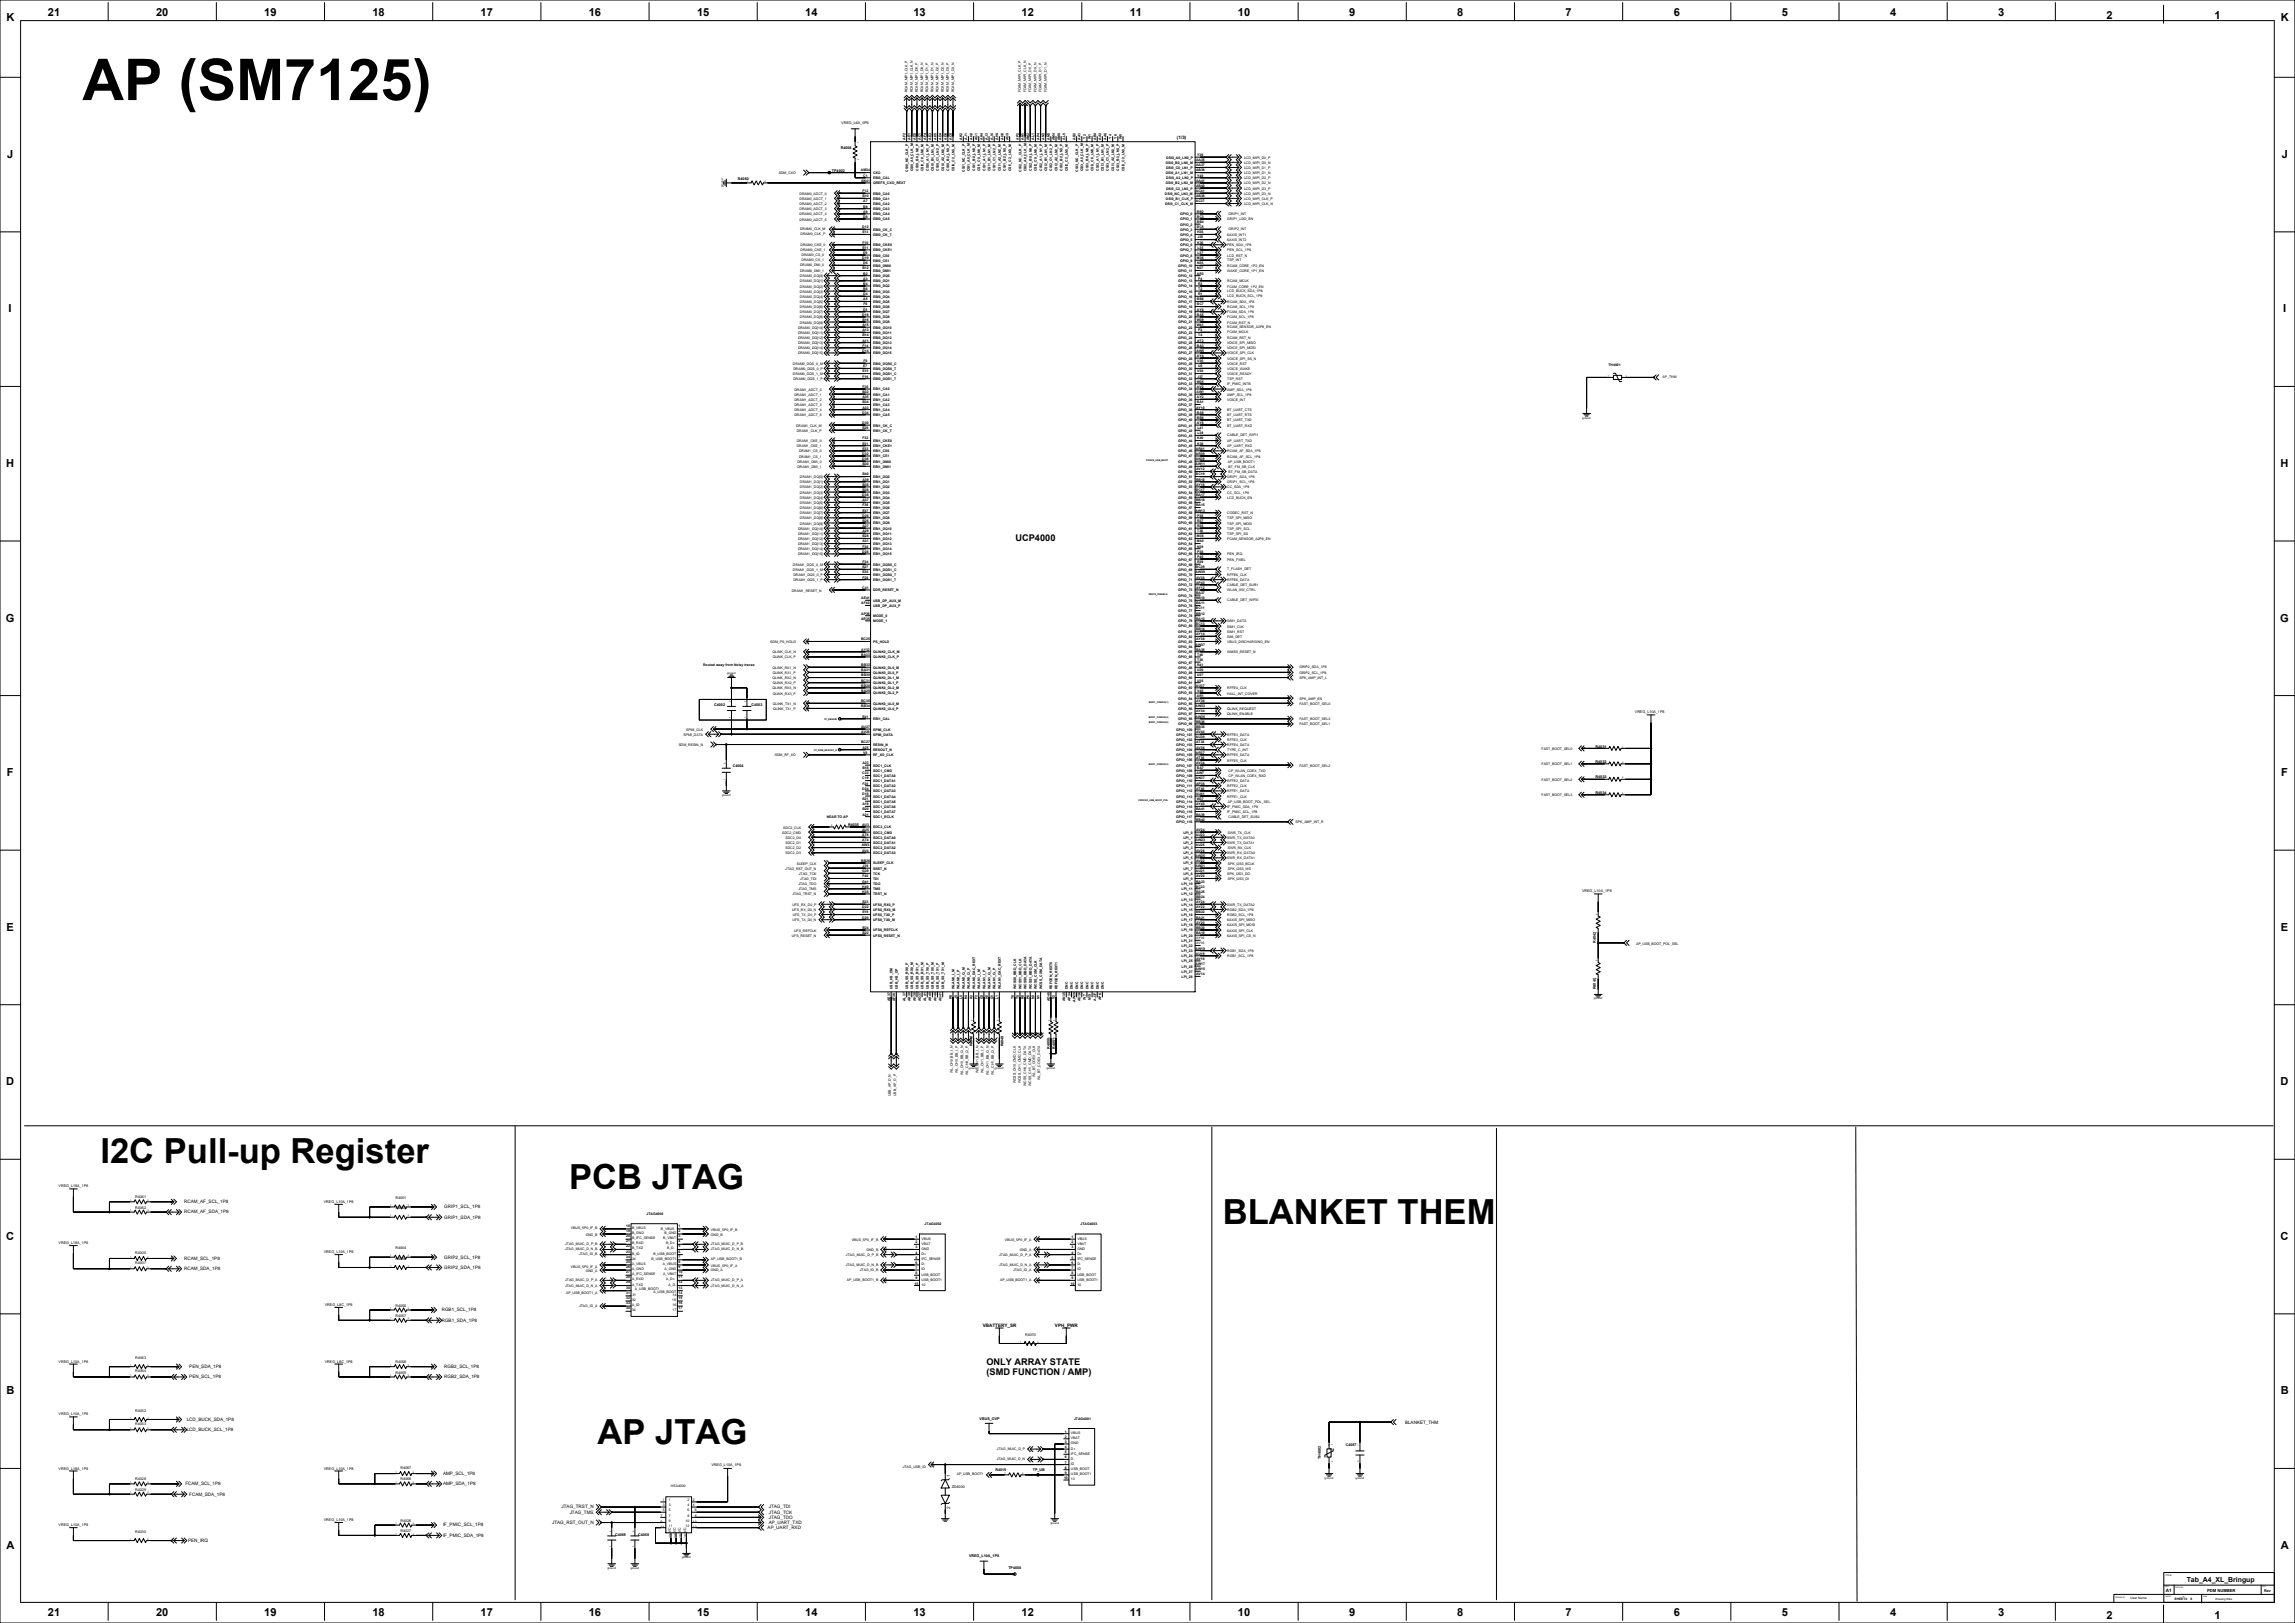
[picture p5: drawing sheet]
<svg xmlns="http://www.w3.org/2000/svg" width="2263mm" height="1600mm" viewBox="0 0 2263 1600" stroke-linecap="round" stroke-linejoin="round" font-family="sans-serif">
<defs><g id="words">
<text font-size="56.8" x="81" y="99">AP (SM7125)</text>
<g font-size="34.1">
<text x="99" y="1146">I2C Pull-up Register</text>
<text x="561" y="1172">PCB JTAG</text>
<text x="1206" y="1206">BLANKET THEM</text>
<text x="589" y="1423">AP JTAG</text>
</g>
<g font-size="10.9">
<text x="47" y="16">21</text>
<text x="154" y="16">20</text>
<text x="261" y="16">19</text>
<text x="367" y="16">18</text>
<text x="474" y="16">17</text>
<text x="581" y="16">16</text>
<text x="687" y="16">15</text>
<text x="794" y="16">14</text>
<text x="901" y="16">13</text>
<text x="1007" y="16">12</text>
<text x="1114" y="16">11</text>
<text x="1220" y="16">10</text>
<text x="1330" y="16">9</text>
<text x="1437" y="16">8</text>
<text x="1543" y="16">7</text>
<text x="1650" y="16">6</text>
<text x="1757" y="16">5</text>
<text x="1863" y="16">4</text>
<text x="1970" y="16">3</text>
<text x="6" y="21">K</text>
<text x="2077" y="19">2</text>
<text x="2183" y="19">1</text>
<text x="2249" y="21">K</text>
<text x="7" y="156">J</text>
<text x="2250" y="156">J</text>
<text x="8" y="308">I</text>
<text x="2251" y="308">I</text>
<text x="6" y="460">H</text>
<text x="2249" y="460">H</text>
<text x="6" y="613">G</text>
<text x="2248" y="613">G</text>
<text x="7" y="765">F</text>
<text x="2249" y="765">F</text>
<text x="6" y="917">E</text>
<text x="2249" y="917">E</text>
<text x="6" y="1070">D</text>
<text x="2249" y="1070">D</text>
<text x="6" y="1222">C</text>
<text x="2249" y="1222">C</text>
<text x="6" y="1375">B</text>
<text x="2249" y="1375">B</text>
<text x="6" y="1527">A</text>
<text x="2249" y="1527">A</text>
<text x="47" y="1593">21</text>
<text x="154" y="1593">20</text>
<text x="261" y="1593">19</text>
<text x="367" y="1593">18</text>
<text x="474" y="1593">17</text>
<text x="581" y="1593">16</text>
<text x="687" y="1593">15</text>
<text x="794" y="1593">14</text>
<text x="901" y="1593">13</text>
<text x="1007" y="1593">12</text>
<text x="1114" y="1593">11</text>
<text x="1220" y="1593">10</text>
<text x="1330" y="1593">9</text>
<text x="1437" y="1593">8</text>
<text x="1543" y="1593">7</text>
<text x="1650" y="1593">6</text>
<text x="1757" y="1593">5</text>
<text x="1863" y="1593">4</text>
<text x="1970" y="1593">3</text>
<text x="2077" y="1595">2</text>
<text x="2183" y="1595">1</text>
</g>
<g font-size="9.1">
<text x="1001" y="533">UCP4000</text>
<text x="973" y="1345">ONLY ARRAY STATE</text>
<text x="973" y="1355">(SMD FUNCTION / AMP)</text>
</g>
<text font-size="6.8" x="2156" y="1559">Tab_A4_XL_Bringup</text>
<g font-size="4.5">
<text x="1160" y="137">(1/3)</text>
<text x="182" y="1186">RCAM_AF_SCL_1P8</text>
<text x="438" y="1191">GRIP1_SCL_1P8</text>
<text x="182" y="1196">RCAM_AF_SDA_1P8</text>
<text x="438" y="1201">GRIP1_SDA_1P8</text>
<text x="182" y="1242">RCAM_SCL_1P8</text>
<text x="438" y="1241">GRIP2_SCL_1P8</text>
<text x="182" y="1252">RCAM_SDA_1P8</text>
<text x="438" y="1251">GRIP2_SDA_1P8</text>
<text x="436" y="1293">RGB1_SCL_1P8</text>
<text x="436" y="1303">RGB1_SDA_1P8</text>
<text x="969" y="1308">VBATTERY_SR</text>
<text x="1040" y="1308">VPH_PWR</text>
<text x="187" y="1349">PEN_SDA_1P8</text>
<text x="438" y="1349">RGB2_SCL_1P8</text>
<text x="187" y="1359">PEN_SCL_1P8</text>
<text x="438" y="1359">RGB2_SDA_1P8</text>
<text x="184" y="1401">LCD_BUCK_SDA_1P8</text>
<text x="1385" y="1404">BLANKET_THM</text>
<text x="184" y="1411">LCD_BUCK_SCL_1P8</text>
<text x="437" y="1454">AMP_SCL_1P8</text>
<text x="937" y="1456" transform="rotate(-90 937 1456)">1</text>
<text x="183" y="1464">FCAM_SCL_1P8</text>
<text x="437" y="1464">AMP_SDA_1P8</text>
<text x="187" y="1474">FCAM_SDA_1P8</text>
<text x="554" y="1487">JTAG_TRST_N</text>
<text x="758" y="1487">JTAG_TDI</text>
<text x="937" y="1487" transform="rotate(-90 937 1487)">2</text>
<text x="562" y="1492">JTAG_TMS</text>
<text x="758" y="1492">JTAG_TCK</text>
<text x="758" y="1497">JTAG_TDO</text>
<text x="437" y="1505">IF_PMIC_SCL_1P8</text>
<text x="544" y="1502">JTAG_RST_OUT_N</text>
<text x="758" y="1502">AP_UART_TXD</text>
<text x="757" y="1507">AP_UART_RXD</text>
<text x="437" y="1515">IF_PMIC_SDA_1P8</text>
<text x="185" y="1520">PEN_IRQ</text>
<text x="2135" y="1569">A1</text>
</g>
<text font-size="4.1" x="2176" y="1569">PDM NUMBER</text>
<g font-size="3.6">
<text x="829" y="122">VREG_L6A_0P6</text>
<text x="829" y="147">R4008</text>
<text x="820" y="169">TP4002</text>
<text x="728" y="178">R4060</text>
<text x="704" y="696">C4002</text>
<text x="741" y="696">C4003</text>
<text x="1612" y="703">VREG_L10A_1P8</text>
<text x="1573" y="737">R4031</text>
<text x="722" y="756">C4004</text>
<text x="1573" y="752">R4032</text>
<text x="1573" y="767">R4033</text>
<text x="1573" y="783">R4034</text>
<text x="836" y="814">R4035</text>
<text x="1560" y="880">VREG_L10A_1P8</text>
<text x="1573" y="929" transform="rotate(-90 1573 929)">R4042</text>
<text x="1573" y="975" transform="rotate(-90 1573 975)">R4045</text>
<text x="959" y="1032" transform="rotate(-90 959 1032)">R4048</text>
<text x="989" y="1032" transform="rotate(-90 989 1032)">R4049</text>
<text x="1035" y="1034" transform="rotate(-90 1035 1034)">R4050</text>
<text x="1040" y="1034" transform="rotate(-90 1040 1034)">R4051</text>
<text x="58" y="1171">VREG_L18A_1P8</text>
<text x="133" y="1181">R4061</text>
<text x="390" y="1182">R4001</text>
<text x="319" y="1186">VREG_L10A_1P8</text>
<text x="133" y="1191">R4062</text>
<text x="390" y="1192">R4003</text>
<text x="58" y="1226">VREG_L18A_1P8</text>
<text x="133" y="1236">R4005</text>
<text x="319" y="1235">VREG_L10A_1P8</text>
<text x="390" y="1231">R4004</text>
<text x="390" y="1242">R4006</text>
<text x="133" y="1246">R4007</text>
<text x="320" y="1287">VREG_L8C_1P8</text>
<text x="390" y="1288">R4056</text>
<text x="390" y="1298">R4057</text>
<text x="1011" y="1316">R4070</text>
<text x="58" y="1343">VREG_L10A_1P8</text>
<text x="133" y="1339">R4063</text>
<text x="320" y="1343">VREG_L8C_1P8</text>
<text x="390" y="1344">R4058</text>
<text x="133" y="1353">R4064</text>
<text x="390" y="1354">R4059</text>
<text x="133" y="1391">R4052</text>
<text x="58" y="1395">VREG_L10A_1P8</text>
<text x="966" y="1400">VBUS_OVP</text>
<text x="133" y="1405">R4053</text>
<text x="1327" y="1425">C4057</text>
<text x="1302" y="1439" transform="rotate(-90 1302 1439)">TH4002</text>
<text x="702" y="1445">VREG_L10A_1P8</text>
<text x="58" y="1449">VREG_L18A_1P8</text>
<text x="319" y="1449">VREG_L10A_1P8</text>
<text x="395" y="1448">R4067</text>
<text x="981" y="1450">R4019</text>
<text x="1018" y="1450">TP_UB</text>
<text x="133" y="1459">R4028</text>
<text x="395" y="1459">R4068</text>
<text x="133" y="1469">R4029</text>
<text x="938" y="1467">ZD4000</text>
<text x="319" y="1499">VREG_L10A_1P8</text>
<text x="395" y="1500">R4026</text>
<text x="58" y="1504">VREG_L10A_1P8</text>
<text x="133" y="1511">R4030</text>
<text x="395" y="1510">R4027</text>
<text x="606" y="1514">C4059</text>
<text x="629" y="1514">C4058</text>
<text x="955" y="1535">VREG_L10A_1P8</text>
<text x="994" y="1547">TP4000</text>
<text x="2232" y="1569">Rev</text>
</g>
<g font-size="3.4">
<text x="895" y="91" transform="rotate(-90 895 91)">RCAM_MIPI_CLK_P</text>
<text x="900" y="91" transform="rotate(-90 900 91)">RCAM_MIPI_CLK_N</text>
<text x="905" y="91" transform="rotate(-90 905 91)">RCAM_MIPI_D0_P</text>
<text x="910" y="91" transform="rotate(-90 910 91)">RCAM_MIPI_D0_N</text>
<text x="915" y="91" transform="rotate(-90 915 91)">RCAM_MIPI_D1_P</text>
<text x="920" y="91" transform="rotate(-90 920 91)">RCAM_MIPI_D1_N</text>
<text x="925" y="91" transform="rotate(-90 925 91)">RCAM_MIPI_D2_P</text>
<text x="930" y="91" transform="rotate(-90 930 91)">RCAM_MIPI_D2_N</text>
<text x="936" y="91" transform="rotate(-90 936 91)">RCAM_MIPI_D3_P</text>
<text x="941" y="91" transform="rotate(-90 941 91)">RCAM_MIPI_D3_N</text>
<text x="1007" y="91" transform="rotate(-90 1007 91)">FCAM_MIPI_CLK_P</text>
<text x="1012" y="91" transform="rotate(-90 1012 91)">FCAM_MIPI_CLK_N</text>
<text x="1017" y="91" transform="rotate(-90 1017 91)">FCAM_MIPI_D0_P</text>
<text x="1022" y="91" transform="rotate(-90 1022 91)">FCAM_MIPI_D0_N</text>
<text x="1027" y="91" transform="rotate(-90 1027 91)">FCAM_MIPI_D1_P</text>
<text x="1032" y="91" transform="rotate(-90 1032 91)">FCAM_MIPI_D1_N</text>
<text x="893" y="138" transform="rotate(-90 893 138)">AF2</text>
<text x="898" y="138" transform="rotate(-90 898 138)">AE1</text>
<text x="903" y="138" transform="rotate(-90 903 138)">AD2</text>
<text x="908" y="138" transform="rotate(-90 908 138)">AC1</text>
<text x="913" y="138" transform="rotate(-90 913 138)">AF4</text>
<text x="918" y="138" transform="rotate(-90 918 138)">AE3</text>
<text x="923" y="138" transform="rotate(-90 923 138)">AE5</text>
<text x="928" y="138" transform="rotate(-90 928 138)">AD4</text>
<text x="933" y="138" transform="rotate(-90 933 138)">AD6</text>
<text x="938" y="138" transform="rotate(-90 938 138)">AC5</text>
<text x="949" y="138" transform="rotate(-90 949 138)">AK2</text>
<text x="954" y="138" transform="rotate(-90 954 138)">AJ1</text>
<text x="959" y="138" transform="rotate(-90 959 138)">AH2</text>
<text x="969" y="138" transform="rotate(-90 969 138)">AK4</text>
<text x="974" y="138" transform="rotate(-90 974 138)">AJ3</text>
<text x="979" y="138" transform="rotate(-90 979 138)">AJ5</text>
<text x="984" y="138" transform="rotate(-90 984 138)">AH4</text>
<text x="989" y="138" transform="rotate(-90 989 138)">AH6</text>
<text x="1005" y="138" transform="rotate(-90 1005 138)">AP2</text>
<text x="1010" y="138" transform="rotate(-90 1010 138)">AN1</text>
<text x="1020" y="138" transform="rotate(-90 1020 138)">AL1</text>
<text x="1025" y="138" transform="rotate(-90 1025 138)">AP4</text>
<text x="1030" y="138" transform="rotate(-90 1030 138)">AN3</text>
<text x="1035" y="138" transform="rotate(-90 1035 138)">AN5</text>
<text x="1050" y="138" transform="rotate(-90 1050 138)">AL5</text>
<text x="1060" y="138" transform="rotate(-90 1060 138)">AB2</text>
<text x="1065" y="138" transform="rotate(-90 1065 138)">AA1</text>
<text x="1071" y="137" transform="rotate(-90 1071 137)">Y2</text>
<text x="1076" y="137" transform="rotate(-90 1076 137)">W1</text>
<text x="1081" y="138" transform="rotate(-90 1081 138)">AB4</text>
<text x="1086" y="138" transform="rotate(-90 1086 138)">AA3</text>
<text x="1091" y="138" transform="rotate(-90 1091 138)">AA5</text>
<text x="1096" y="137" transform="rotate(-90 1096 137)">Y4</text>
<text x="1101" y="137" transform="rotate(-90 1101 137)">Y6</text>
<text x="1106" y="137" transform="rotate(-90 1106 137)">W5</text>
<text x="964" y="138" transform="rotate(-90 964 138)">AG1</text>
<text x="994" y="138" transform="rotate(-90 994 138)">AG5</text>
<text x="1015" y="138" transform="rotate(-90 1015 138)">AM2</text>
<text x="1040" y="138" transform="rotate(-90 1040 138)">AM4</text>
<text x="1045" y="138" transform="rotate(-90 1045 138)">AM6</text>
<text x="1180" y="154">Y36</text>
<text x="1149" y="161">DSI0_B0_LN0_M</text>
<text x="1150" y="156">DSI0_A0_LN0_P</text>
<text x="1179" y="159">AA35</text>
<text x="1227" y="156">LCD_MIPI_D0_P</text>
<text x="1227" y="162">LCD_MIPI_D0_N</text>
<text x="1150" y="167">DSI0_C0_LN1_P</text>
<text x="1179" y="164">AA37</text>
<text x="1227" y="167">LCD_MIPI_D1_P</text>
<text x="768" y="172">SDM_CXO</text>
<text x="815" y="172">1</text>
<text x="849" y="169">AM34</text>
<text x="861" y="172">CXO</text>
<text x="895" y="169" transform="rotate(-90 895 169)">CSI0_NC_CLK_P</text>
<text x="900" y="169" transform="rotate(-90 900 169)">CSI0_A0_CLK_M</text>
<text x="905" y="168" transform="rotate(-90 905 168)">CSI0_B0_LN0_P</text>
<text x="911" y="169" transform="rotate(-90 911 169)">CSI0_C0_LN0_M</text>
<text x="916" y="168" transform="rotate(-90 916 168)">CSI0_A1_LN1_P</text>
<text x="921" y="169" transform="rotate(-90 921 169)">CSI0_B1_LN1_M</text>
<text x="926" y="168" transform="rotate(-90 926 168)">CSI0_C1_LN2_P</text>
<text x="931" y="169" transform="rotate(-90 931 169)">CSI0_A2_LN2_M</text>
<text x="936" y="168" transform="rotate(-90 936 168)">CSI0_B2_LN3_P</text>
<text x="941" y="169" transform="rotate(-90 941 169)">CSI0_C2_LN3_M</text>
<text x="951" y="169" transform="rotate(-90 951 169)">CSI1_NC_CLK_P</text>
<text x="956" y="169" transform="rotate(-90 956 169)">CSI1_A0_CLK_M</text>
<text x="961" y="168" transform="rotate(-90 961 168)">CSI1_B0_LN0_P</text>
<text x="966" y="169" transform="rotate(-90 966 169)">CSI1_C0_LN0_M</text>
<text x="971" y="168" transform="rotate(-90 971 168)">CSI1_A1_LN1_P</text>
<text x="977" y="169" transform="rotate(-90 977 169)">CSI1_B1_LN1_M</text>
<text x="982" y="168" transform="rotate(-90 982 168)">CSI1_C1_LN2_P</text>
<text x="987" y="169" transform="rotate(-90 987 169)">CSI1_A2_LN2_M</text>
<text x="992" y="168" transform="rotate(-90 992 168)">CSI1_B2_LN3_P</text>
<text x="997" y="169" transform="rotate(-90 997 169)">CSI1_C2_LN3_M</text>
<text x="1007" y="169" transform="rotate(-90 1007 169)">CSI2_NC_CLK_P</text>
<text x="1012" y="169" transform="rotate(-90 1012 169)">CSI2_A0_CLK_M</text>
<text x="1017" y="168" transform="rotate(-90 1017 168)">CSI2_B0_LN0_P</text>
<text x="1022" y="169" transform="rotate(-90 1022 169)">CSI2_C0_LN0_M</text>
<text x="1027" y="168" transform="rotate(-90 1027 168)">CSI2_A1_LN1_P</text>
<text x="1032" y="169" transform="rotate(-90 1032 169)">CSI2_B1_LN1_M</text>
<text x="1038" y="168" transform="rotate(-90 1038 168)">CSI2_C1_LN2_P</text>
<text x="1043" y="169" transform="rotate(-90 1043 169)">CSI2_A2_LN2_M</text>
<text x="1048" y="168" transform="rotate(-90 1048 168)">CSI2_B2_LN3_P</text>
<text x="1053" y="169" transform="rotate(-90 1053 169)">CSI2_C2_LN3_M</text>
<text x="1063" y="169" transform="rotate(-90 1063 169)">CSI3_NC_CLK_P</text>
<text x="1068" y="169" transform="rotate(-90 1068 169)">CSI3_A0_CLK_M</text>
<text x="1073" y="168" transform="rotate(-90 1073 168)">CSI3_B0_LN0_P</text>
<text x="1078" y="169" transform="rotate(-90 1078 169)">CSI3_C0_LN0_M</text>
<text x="1083" y="168" transform="rotate(-90 1083 168)">CSI3_A1_LN1_P</text>
<text x="1088" y="169" transform="rotate(-90 1088 169)">CSI3_B1_LN1_M</text>
<text x="1093" y="168" transform="rotate(-90 1093 168)">CSI3_C1_LN2_P</text>
<text x="1098" y="169" transform="rotate(-90 1098 169)">CSI3_A2_LN2_M</text>
<text x="1104" y="168" transform="rotate(-90 1104 168)">CSI3_B2_LN3_P</text>
<text x="1109" y="169" transform="rotate(-90 1109 169)">CSI3_C2_LN3_M</text>
<text x="1149" y="172">DSI0_A1_LN1_M</text>
<text x="1179" y="169">AB36</text>
<text x="1227" y="172">LCD_MIPI_D1_N</text>
<text x="849" y="179">AN41</text>
<text x="851" y="174">C1</text>
<text x="861" y="177">EBI0_CAL</text>
<text x="1150" y="177">DSI0_A2_LN2_P</text>
<text x="1179" y="179">AA41</text>
<text x="1180" y="174">Y40</text>
<text x="1227" y="177">LCD_MIPI_D2_P</text>
<text x="861" y="182">QREFS_CXO_REXT</text>
<text x="1149" y="182">DSI0_B2_LN2_M</text>
<text x="1179" y="184">AB40</text>
<text x="1227" y="182">LCD_MIPI_D2_N</text>
<text x="788" y="192">DRAM0_ADCT_0</text>
<text x="850" y="189">F12</text>
<text x="861" y="192">EBI0_CA0</text>
<text x="1149" y="192">DSI0_NC_LN3_M</text>
<text x="1150" y="187">DSI0_C2_LN3_P</text>
<text x="1179" y="189">AC41</text>
<text x="1227" y="187">LCD_MIPI_D3_P</text>
<text x="1227" y="192">LCD_MIPI_D3_N</text>
<text x="788" y="197">DRAM0_ADCT_1</text>
<text x="850" y="194">B10</text>
<text x="861" y="197">EBI0_CA1</text>
<text x="1150" y="197">DSI0_B1_CLK_P</text>
<text x="1179" y="194">AB38</text>
<text x="1227" y="197">LCD_MIPI_CLK_P</text>
<text x="788" y="202">DRAM0_ADCT_2</text>
<text x="851" y="200">A7</text>
<text x="861" y="202">EBI0_CA2</text>
<text x="1149" y="202">DSI0_C1_CLK_M</text>
<text x="1179" y="200">AC37</text>
<text x="1227" y="202">LCD_MIPI_CLK_N</text>
<text x="788" y="207">DRAM0_ADCT_3</text>
<text x="851" y="210">A9</text>
<text x="851" y="205">B8</text>
<text x="861" y="207">EBI0_CA3</text>
<text x="1180" y="210">BB2</text>
<text x="788" y="212">DRAM0_ADCT_4</text>
<text x="851" y="215">D8</text>
<text x="861" y="212">EBI0_CA4</text>
<text x="1163" y="212">GPIO_0</text>
<text x="1180" y="215">BC3</text>
<text x="1211" y="212">GRIP1_INT</text>
<text x="788" y="217">DRAM0_ADCT_5</text>
<text x="861" y="217">EBI0_CA5</text>
<text x="1163" y="217">GPIO_1</text>
<text x="1180" y="220">BB4</text>
<text x="1210" y="217">GRIP1_LDO_EN</text>
<text x="789" y="227">DRAM0_CLK_M</text>
<text x="850" y="225">D12</text>
<text x="861" y="227">EBI0_CK_C</text>
<text x="1163" y="227">GPIO_3</text>
<text x="1163" y="222">GPIO_2</text>
<text x="1180" y="225">BC5</text>
<text x="1211" y="227">GRIP2_INT</text>
<text x="789" y="232">DRAM0_CLK_P</text>
<text x="850" y="230">E13</text>
<text x="861" y="233">EBI0_CK_T</text>
<text x="1163" y="233">GPIO_4</text>
<text x="1180" y="230">H36</text>
<text x="1210" y="233">6AXIS_INT1</text>
<text x="1163" y="238">GPIO_5</text>
<text x="1181" y="235">J35</text>
<text x="1210" y="238">6AXIS_INT2</text>
<text x="789" y="242">DRAM0_CKE_0</text>
<text x="850" y="245">E11</text>
<text x="850" y="240">F10</text>
<text x="861" y="243">EBI0_CKE0</text>
<text x="1163" y="243">GPIO_6</text>
<text x="1180" y="240">K36</text>
<text x="1181" y="245">L35</text>
<text x="1210" y="243">PEN_SDA_1P8</text>
<text x="789" y="247">DRAM0_CKE_1</text>
<text x="851" y="250">E9</text>
<text x="861" y="248">EBI0_CKE1</text>
<text x="1163" y="248">GPIO_7</text>
<text x="1181" y="250">L37</text>
<text x="1210" y="248">PEN_SCL_1P8</text>
<text x="790" y="258">DRAM0_CS_1</text>
<text x="790" y="252">DRAM0_CS_0</text>
<text x="850" y="255">D10</text>
<text x="861" y="253">EBI0_CS0</text>
<text x="861" y="258">EBI0_CS1</text>
<text x="1163" y="253">GPIO_8</text>
<text x="1163" y="258">GPIO_9</text>
<text x="1180" y="255">M36</text>
<text x="1210" y="253">LCD_RST_N</text>
<text x="1210" y="258">TSP_INT</text>
<text x="789" y="263">DRAM0_DMI_0</text>
<text x="851" y="260">D6</text>
<text x="861" y="263">EBI0_DMI0</text>
<text x="1162" y="263">GPIO_10</text>
<text x="1180" y="260">N35</text>
<text x="1210" y="263">RCAM_CORE_1P2_EN</text>
<text x="789" y="268">DRAM0_DMI_1</text>
<text x="850" y="266">B12</text>
<text x="861" y="268">EBI0_DMI1</text>
<text x="1162" y="268">GPIO_11</text>
<text x="1180" y="266">N37</text>
<text x="1210" y="268">WAKE_CORE_1P1_EN</text>
<text x="789" y="273">DRAM0_DQ[0]</text>
<text x="851" y="271">B2</text>
<text x="851" y="276">A3</text>
<text x="861" y="273">EBI0_DQ0</text>
<text x="1162" y="273">GPIO_12</text>
<text x="1180" y="271">AR3</text>
<text x="1181" y="276">P4</text>
<text x="789" y="278">DRAM0_DQ[1]</text>
<text x="851" y="281">B4</text>
<text x="861" y="278">EBI0_DQ1</text>
<text x="1162" y="278">GPIO_13</text>
<text x="1181" y="281">R3</text>
<text x="1210" y="278">RCAM_MCLK</text>
<text x="789" y="283">DRAM0_DQ[2]</text>
<text x="851" y="286">B6</text>
<text x="861" y="283">EBI0_DQ2</text>
<text x="1162" y="283">GPIO_14</text>
<text x="1181" y="286">T2</text>
<text x="1210" y="283">FCAM_CORE_1P2_EN</text>
<text x="1210" y="288">LCD_BUCK_SDA_1P8</text>
<text x="789" y="294">DRAM0_DQ[4]</text>
<text x="789" y="288">DRAM0_DQ[3]</text>
<text x="851" y="291">D4</text>
<text x="861" y="293">EBI0_DQ4</text>
<text x="861" y="288">EBI0_DQ3</text>
<text x="1162" y="293">GPIO_16</text>
<text x="1162" y="288">GPIO_15</text>
<text x="1181" y="291">R1</text>
<text x="1210" y="293">LCD_BUCK_SCL_1P8</text>
<text x="789" y="299">DRAM0_DQ[5]</text>
<text x="851" y="296">A5</text>
<text x="861" y="299">EBI0_DQ5</text>
<text x="1162" y="299">GPIO_17</text>
<text x="1180" y="296">BB6</text>
<text x="1210" y="299">RCAM_SDA_1P8</text>
<text x="789" y="304">DRAM0_DQ[6]</text>
<text x="851" y="301">F6</text>
<text x="861" y="304">EBI0_DQ6</text>
<text x="1162" y="304">GPIO_18</text>
<text x="1180" y="301">BC7</text>
<text x="1210" y="304">RCAM_SCL_1P8</text>
<text x="789" y="309">DRAM0_DQ[7]</text>
<text x="850" y="311">D16</text>
<text x="851" y="306">E5</text>
<text x="861" y="309">EBI0_DQ7</text>
<text x="1162" y="309">GPIO_19</text>
<text x="1180" y="311">BA5</text>
<text x="1180" y="306">AY6</text>
<text x="1210" y="309">FCAM_SDA_1P8</text>
<text x="789" y="314">DRAM0_DQ[8]</text>
<text x="850" y="316">B16</text>
<text x="861" y="314">EBI0_DQ8</text>
<text x="1162" y="314">GPIO_20</text>
<text x="1180" y="316">W39</text>
<text x="1210" y="314">FCAM_SCL_1P8</text>
<text x="789" y="319">DRAM0_DQ[9]</text>
<text x="850" y="321">A15</text>
<text x="861" y="324">EBI0_DQ10</text>
<text x="861" y="319">EBI0_DQ9</text>
<text x="1162" y="324">GPIO_22</text>
<text x="1162" y="319">GPIO_21</text>
<text x="1180" y="321">W41</text>
<text x="1210" y="319">FCAM_RST_N</text>
<text x="1210" y="324">RCAM_SENSOR_A2P8_EN</text>
<text x="787" y="329">DRAM0_DQ[11]</text>
<text x="787" y="324">DRAM0_DQ[10]</text>
<text x="850" y="326">A13</text>
<text x="861" y="329">EBI0_DQ11</text>
<text x="1162" y="329">GPIO_23</text>
<text x="1181" y="326">P2</text>
<text x="1210" y="329">FCAM_MCLK</text>
<text x="787" y="334">DRAM0_DQ[12]</text>
<text x="850" y="332">B14</text>
<text x="861" y="334">EBI0_DQ12</text>
<text x="1162" y="334">GPIO_24</text>
<text x="1181" y="332">T4</text>
<text x="1210" y="334">RCAM_RST_N</text>
<text x="787" y="339">DRAM0_DQ[13]</text>
<text x="850" y="337">A11</text>
<text x="850" y="342">F14</text>
<text x="861" y="339">EBI0_DQ13</text>
<text x="1162" y="339">GPIO_25</text>
<text x="1180" y="342">BA3</text>
<text x="1180" y="337">AT2</text>
<text x="1210" y="339">VOICE_SPI_MISO</text>
<text x="787" y="344">DRAM0_DQ[14]</text>
<text x="850" y="347">D14</text>
<text x="861" y="344">EBI0_DQ14</text>
<text x="1162" y="344">GPIO_26</text>
<text x="1180" y="347">AW5</text>
<text x="1210" y="344">VOICE_SPI_MOSI</text>
<text x="787" y="349">DRAM0_DQ[15]</text>
<text x="861" y="349">EBI0_DQ15</text>
<text x="1162" y="349">GPIO_27</text>
<text x="1180" y="352">AY4</text>
<text x="1210" y="349">VOICE_SPI_CLK</text>
<text x="782" y="360">DRAM0_DQS_0_M</text>
<text x="851" y="357">F8</text>
<text x="861" y="360">EBI0_DQS0_C</text>
<text x="1162" y="360">GPIO_29</text>
<text x="1162" y="354">GPIO_28</text>
<text x="1180" y="357">V36</text>
<text x="1210" y="360">VOICE_RST</text>
<text x="1210" y="355">VOICE_SPI_SS_N</text>
<text x="782" y="365">DRAM0_DQS_0_P</text>
<text x="851" y="362">E7</text>
<text x="861" y="365">EBI0_DQS0_T</text>
<text x="1162" y="365">GPIO_30</text>
<text x="1181" y="362">U5</text>
<text x="1210" y="365">VOICE_WAKE</text>
<text x="1586" y="361">TH4001</text>
<text x="782" y="370">DRAM0_DQS_1_M</text>
<text x="850" y="367">E15</text>
<text x="861" y="370">EBI0_DQS1_C</text>
<text x="1162" y="370">GPIO_31</text>
<text x="1180" y="367">V38</text>
<text x="1210" y="370">VOICE_READY</text>
<text x="782" y="375">DRAM0_DQS_1_P</text>
<text x="850" y="372">F16</text>
<text x="861" y="375">EBI0_DQS1_T</text>
<text x="1162" y="375">GPIO_32</text>
<text x="1180" y="377">W35</text>
<text x="1181" y="372">J37</text>
<text x="1210" y="375">TSP_RST</text>
<text x="1639" y="373">AP_THM</text>
<text x="850" y="382">F30</text>
<text x="1162" y="380">GPIO_33</text>
<text x="1180" y="382">AV2</text>
<text x="1210" y="380">IF_PMIC_INTB</text>
<text x="783" y="385">DRAM1_ADCT_0</text>
<text x="850" y="387">B32</text>
<text x="861" y="390">EBI1_CA1</text>
<text x="861" y="385">EBI1_CA0</text>
<text x="1162" y="390">GPIO_35</text>
<text x="1162" y="385">GPIO_34</text>
<text x="1180" y="387">AW1</text>
<text x="1210" y="385">AMP_SDA_1P8</text>
<text x="783" y="395">DRAM1_ADCT_2</text>
<text x="783" y="390">DRAM1_ADCT_1</text>
<text x="850" y="393">A35</text>
<text x="861" y="395">EBI1_CA2</text>
<text x="1162" y="395">GPIO_36</text>
<text x="1180" y="393">AY2</text>
<text x="1210" y="395">VOICE_INT</text>
<text x="1210" y="390">AMP_SCL_1P8</text>
<text x="783" y="400">DRAM1_ADCT_3</text>
<text x="850" y="398">B34</text>
<text x="861" y="400">EBI1_CA3</text>
<text x="1162" y="400">GPIO_37</text>
<text x="1180" y="398">BA1</text>
<text x="783" y="405">DRAM1_ADCT_4</text>
<text x="850" y="408">D34</text>
<text x="850" y="403">A33</text>
<text x="861" y="405">EBI1_CA4</text>
<text x="1162" y="405">GPIO_38</text>
<text x="1179" y="403">AY10</text>
<text x="1180" y="408">BA9</text>
<text x="1210" y="405">BT_UART_CTS</text>
<text x="783" y="410">DRAM1_ADCT_5</text>
<text x="861" y="410">EBI1_CA5</text>
<text x="1162" y="410">GPIO_39</text>
<text x="1180" y="413">BB8</text>
<text x="1210" y="410">BT_UART_RTS</text>
<text x="850" y="418">D30</text>
<text x="1162" y="415">GPIO_40</text>
<text x="1180" y="418">AY8</text>
<text x="1210" y="415">BT_UART_TXD</text>
<text x="785" y="421">DRAM1_CLK_M</text>
<text x="786" y="426">DRAM1_CLK_P</text>
<text x="850" y="423">E29</text>
<text x="861" y="426">EBI1_CK_T</text>
<text x="861" y="420">EBI1_CK_C</text>
<text x="1162" y="420">GPIO_41</text>
<text x="1162" y="426">GPIO_42</text>
<text x="1181" y="423">L41</text>
<text x="1210" y="421">BT_UART_RXD</text>
<text x="1162" y="431">GPIO_43</text>
<text x="1181" y="428">L39</text>
<text x="1210" y="430">CABLE_DET_WIFI1</text>
<text x="786" y="436">DRAM1_CKE_0</text>
<text x="850" y="433">F32</text>
<text x="861" y="436">EBI1_CKE0</text>
<text x="1162" y="436">GPIO_44</text>
<text x="1180" y="433">K40</text>
<text x="1210" y="436">AP_UART_TXD</text>
<text x="786" y="441">DRAM1_CKE_1</text>
<text x="850" y="443">E33</text>
<text x="850" y="438">E31</text>
<text x="861" y="441">EBI1_CKE1</text>
<text x="1162" y="441">GPIO_45</text>
<text x="1179" y="443">AR41</text>
<text x="1180" y="438">K38</text>
<text x="1210" y="441">AP_UART_RXD</text>
<text x="788" y="446">DRAM1_CS_0</text>
<text x="850" y="448">D32</text>
<text x="861" y="446">EBI1_CS0</text>
<text x="1162" y="446">GPIO_46</text>
<text x="1179" y="448">AR39</text>
<text x="1210" y="446">RCAM_AF_SDA_1P8</text>
<text x="788" y="451">DRAM1_CS_1</text>
<text x="850" y="453">D36</text>
<text x="861" y="451">EBI1_CS1</text>
<text x="1162" y="451">GPIO_47</text>
<text x="1179" y="453">AN39</text>
<text x="1210" y="451">RCAM_AF_SCL_1P8</text>
<text x="786" y="461">DRAM1_DMI_1</text>
<text x="786" y="456">DRAM1_DMI_0</text>
<text x="850" y="459">B30</text>
<text x="861" y="461">EBI1_DMI1</text>
<text x="861" y="456">EBI1_DMI0</text>
<text x="1162" y="461">GPIO_49</text>
<text x="1162" y="456">GPIO_48</text>
<text x="1179" y="459">AW11</text>
<text x="1211" y="456">AP_USB_BOOT1</text>
<text x="1211" y="461">BT_FM_SB_CLK</text>
<text x="1162" y="466">GPIO_50</text>
<text x="1179" y="464">AV12</text>
<text x="1211" y="466">BT_FM_SB_DATA</text>
<text x="789" y="471">DRAM1_DQ[0]</text>
<text x="850" y="474">A39</text>
<text x="850" y="469">B40</text>
<text x="861" y="471">EBI1_DQ0</text>
<text x="1162" y="471">GPIO_51</text>
<text x="1179" y="469">BC19</text>
<text x="1179" y="474">BB18</text>
<text x="1210" y="471">GRIP1_SDA_1P8</text>
<text x="789" y="476">DRAM1_DQ[1]</text>
<text x="850" y="479">B38</text>
<text x="861" y="476">EBI1_DQ1</text>
<text x="1162" y="476">GPIO_52</text>
<text x="1179" y="479">AY18</text>
<text x="1210" y="476">GRIP1_SCL_1P8</text>
<text x="789" y="481">DRAM1_DQ[2]</text>
<text x="850" y="484">B36</text>
<text x="861" y="481">EBI1_DQ2</text>
<text x="1162" y="481">GPIO_53</text>
<text x="1179" y="484">BC17</text>
<text x="1210" y="481">CC_SDA_1P8</text>
<text x="789" y="492">DRAM1_DQ[4]</text>
<text x="789" y="487">DRAM1_DQ[3]</text>
<text x="850" y="489">D38</text>
<text x="861" y="486">EBI1_DQ3</text>
<text x="861" y="492">EBI1_DQ4</text>
<text x="1162" y="492">GPIO_55</text>
<text x="1162" y="486">GPIO_54</text>
<text x="1179" y="489">BA17</text>
<text x="1210" y="492">LCD_BUCK_EN</text>
<text x="1210" y="487">CC_SCL_1P8</text>
<text x="789" y="497">DRAM1_DQ[5]</text>
<text x="850" y="494">A37</text>
<text x="861" y="497">EBI1_DQ5</text>
<text x="1162" y="497">GPIO_56</text>
<text x="1179" y="494">BB16</text>
<text x="789" y="502">DRAM1_DQ[6]</text>
<text x="850" y="499">F36</text>
<text x="861" y="502">EBI1_DQ6</text>
<text x="1162" y="502">GPIO_57</text>
<text x="1179" y="499">BA15</text>
<text x="789" y="507">DRAM1_DQ[7]</text>
<text x="850" y="509">D26</text>
<text x="850" y="504">E37</text>
<text x="861" y="507">EBI1_DQ7</text>
<text x="1162" y="507">GPIO_58</text>
<text x="1179" y="504">AW13</text>
<text x="1180" y="509">P36</text>
<text x="1210" y="507">CODEC_RST_N</text>
<text x="789" y="512">DRAM1_DQ[8]</text>
<text x="850" y="514">B26</text>
<text x="861" y="512">EBI1_DQ8</text>
<text x="1162" y="512">GPIO_59</text>
<text x="1180" y="514">R37</text>
<text x="1210" y="512">TSP_SPI_MISO</text>
<text x="789" y="517">DRAM1_DQ[9]</text>
<text x="850" y="519">A27</text>
<text x="861" y="517">EBI1_DQ9</text>
<text x="1162" y="517">GPIO_60</text>
<text x="1180" y="519">R35</text>
<text x="1210" y="517">TSP_SPI_MOSI</text>
<text x="787" y="527">DRAM1_DQ[11]</text>
<text x="787" y="522">DRAM1_DQ[10]</text>
<text x="850" y="525">A29</text>
<text x="861" y="527">EBI1_DQ11</text>
<text x="861" y="522">EBI1_DQ10</text>
<text x="1162" y="522">GPIO_61</text>
<text x="1162" y="527">GPIO_62</text>
<text x="1180" y="525">T36</text>
<text x="1210" y="522">TSP_SPI_SCL</text>
<text x="1210" y="527">TSP_SPI_SS</text>
<text x="787" y="532">DRAM1_DQ[12]</text>
<text x="850" y="530">B28</text>
<text x="861" y="532">EBI1_DQ12</text>
<text x="1162" y="532">GPIO_63</text>
<text x="1180" y="530">M38</text>
<text x="1210" y="532">FCAM_SENSOR_A2P8_EN</text>
<text x="787" y="537">DRAM1_DQ[13]</text>
<text x="850" y="535">A31</text>
<text x="850" y="540">F28</text>
<text x="861" y="537">EBI1_DQ13</text>
<text x="1162" y="537">GPIO_64</text>
<text x="1180" y="535">M40</text>
<text x="1180" y="540">N39</text>
<text x="787" y="542">DRAM1_DQ[14]</text>
<text x="850" y="545">D28</text>
<text x="861" y="542">EBI1_DQ14</text>
<text x="1162" y="542">GPIO_65</text>
<text x="1180" y="545">P38</text>
<text x="787" y="548">DRAM1_DQ[15]</text>
<text x="861" y="547">EBI1_DQ15</text>
<text x="1162" y="547">GPIO_66</text>
<text x="1180" y="550">P40</text>
<text x="1210" y="548">PEN_IRQ</text>
<text x="782" y="558">DRAM1_DQS_0_M</text>
<text x="850" y="555">F34</text>
<text x="861" y="558">EBI1_DQS0_C</text>
<text x="1162" y="553">GPIO_67</text>
<text x="1162" y="558">GPIO_68</text>
<text x="1180" y="555">R39</text>
<text x="1210" y="553">PEN_FWEL</text>
<text x="782" y="563">DRAM1_DQS_1_M</text>
<text x="850" y="560">E27</text>
<text x="861" y="563">EBI1_DQS1_C</text>
<text x="1162" y="563">GPIO_69</text>
<text x="1179" y="560">BC39</text>
<text x="1210" y="562">T_FLASH_DET</text>
<text x="782" y="568">DRAM1_DQS_0_P</text>
<text x="850" y="565">E35</text>
<text x="861" y="568">EBI1_DQS0_T</text>
<text x="1162" y="568">GPIO_70</text>
<text x="1179" y="565">AW39</text>
<text x="1210" y="567">RFFE6_CLK</text>
<text x="782" y="573">DRAM1_DQS_1_P</text>
<text x="850" y="570">F26</text>
<text x="861" y="573">EBI1_DQS1_T</text>
<text x="1162" y="573">GPIO_71</text>
<text x="1179" y="570">AV38</text>
<text x="1179" y="575">AP40</text>
<text x="1210" y="573">RFFE6_DATA</text>
<text x="850" y="580">C41</text>
<text x="1162" y="578">GPIO_72</text>
<text x="1179" y="580">AY12</text>
<text x="1210" y="577">CABLE_DET_SUB1</text>
<text x="781" y="583">DRAM1_RESET_N</text>
<text x="861" y="583">DDR_RESET_N</text>
<text x="1162" y="583">GPIO_73</text>
<text x="1179" y="586">BA37</text>
<text x="1210" y="583">WLAN_SW_CTRL</text>
<text x="849" y="591">AE41</text>
<text x="861" y="593">USB_DP_AUX_M</text>
<text x="1162" y="588">GPIO_74</text>
<text x="1162" y="593">GPIO_75</text>
<text x="1179" y="591">BB10</text>
<text x="1210" y="593">CABLE_DET_WIFI0</text>
<text x="849" y="596">AF40</text>
<text x="861" y="598">USB_DP_AUX_P</text>
<text x="1162" y="598">GPIO_76</text>
<text x="1179" y="596">BA11</text>
<text x="849" y="606">AP36</text>
<text x="1162" y="603">GPIO_77</text>
<text x="1179" y="601">BC11</text>
<text x="1179" y="606">BB12</text>
<text x="849" y="611">AR35</text>
<text x="861" y="608">MODE_0</text>
<text x="1162" y="608">GPIO_78</text>
<text x="1179" y="611">BA13</text>
<text x="861" y="613">MODE_1</text>
<text x="1162" y="613">GPIO_79</text>
<text x="1179" y="616">BC13</text>
<text x="1210" y="614">SIM1_DATA</text>
<text x="1162" y="619">GPIO_80</text>
<text x="1162" y="624">GPIO_81</text>
<text x="1179" y="621">BB14</text>
<text x="1210" y="624">SIM1_RST</text>
<text x="1210" y="619">SIM1_CLK</text>
<text x="1162" y="629">GPIO_82</text>
<text x="1179" y="626">AY14</text>
<text x="1210" y="629">SIM_DET</text>
<text x="759" y="634">SDM_PS_HOLD</text>
<text x="849" y="631">BC25</text>
<text x="861" y="634">PS_HOLD</text>
<text x="1162" y="634">GPIO_83</text>
<text x="1179" y="631">AY38</text>
<text x="1210" y="634">VBUS_DISCHARGING_EN</text>
<text x="849" y="641">AY32</text>
<text x="1162" y="639">GPIO_84</text>
<text x="1179" y="636">AW37</text>
<text x="1179" y="641">BA35</text>
<text x="762" y="644">QLINK_CLK_N</text>
<text x="849" y="646">BA33</text>
<text x="861" y="644">QLINK0_CLK_M</text>
<text x="1162" y="644">GPIO_85</text>
<text x="1180" y="646">T40</text>
<text x="1210" y="644">WMSS_RESET_N</text>
<text x="762" y="649">QLINK_CLK_P</text>
<text x="861" y="649">QLINK0_CLK_P</text>
<text x="1162" y="649">GPIO_86</text>
<text x="1180" y="652">T38</text>
<text x="693" y="657">Routed away from Noisy traces</text>
<text x="762" y="659">QLINK_RX1_N</text>
<text x="849" y="657">BB32</text>
<text x="861" y="659">QLINK0_DL0_M</text>
<text x="1162" y="659">GPIO_88</text>
<text x="1162" y="654">GPIO_87</text>
<text x="1180" y="657">R41</text>
<text x="1281" y="659">GRIP2_SDA_1P8</text>
<text x="762" y="664">QLINK_RX1_P</text>
<text x="849" y="662">BA31</text>
<text x="861" y="664">QLINK0_DL0_P</text>
<text x="1162" y="664">GPIO_89</text>
<text x="1180" y="662">U39</text>
<text x="1281" y="664">GRIP2_SCL_1P8</text>
<text x="762" y="669">QLINK_RX2_N</text>
<text x="849" y="672">BC31</text>
<text x="849" y="667">BB30</text>
<text x="861" y="669">QLINK0_DL1_M</text>
<text x="1162" y="669">GPIO_90</text>
<text x="1180" y="667">U37</text>
<text x="1180" y="672">U35</text>
<text x="1281" y="669">SPK_AMP_INT_L</text>
<text x="762" y="674">QLINK_RX2_P</text>
<text x="849" y="677">BB28</text>
<text x="861" y="674">QLINK0_DL1_P</text>
<text x="1162" y="674">GPIO_91</text>
<text x="1179" y="677">AU37</text>
<text x="762" y="680">QLINK_RX3_N</text>
<text x="849" y="682">BA29</text>
<text x="861" y="679">QLINK0_DL2_M</text>
<text x="1162" y="679">GPIO_92</text>
<text x="1180" y="682">V40</text>
<text x="1210" y="680">RFFE4_CLK</text>
<text x="762" y="685">QLINK_RX3_P</text>
<text x="861" y="685">QLINK0_DL2_P</text>
<text x="1162" y="690">GPIO_94</text>
<text x="1162" y="685">GPIO_93</text>
<text x="1180" y="687">AR1</text>
<text x="1210" y="685">HALL_INT_COVER</text>
<text x="1281" y="690">SPK_AMP_EN</text>
<text x="762" y="695">QLINK_TX1_N</text>
<text x="849" y="692">BC35</text>
<text x="861" y="695">QLINK0_UL0_M</text>
<text x="1162" y="695">GPIO_95</text>
<text x="1179" y="692">AY36</text>
<text x="1281" y="695">FAST_BOOT_SEL0</text>
<text x="762" y="700">QLINK_TX1_P</text>
<text x="849" y="697">BB34</text>
<text x="861" y="700">QLINK0_UL0_P</text>
<text x="1162" y="700">GPIO_96</text>
<text x="1179" y="697">AW33</text>
<text x="1210" y="700">QLINK_REQUEST</text>
<text x="850" y="707">E41</text>
<text x="1162" y="705">GPIO_97</text>
<text x="1179" y="707">AW35</text>
<text x="1179" y="702">AY34</text>
<text x="1210" y="705">QLINK_ENABLE</text>
<text x="828" y="710">1</text>
<text x="861" y="710">EBI1_CAL</text>
<text x="1162" y="710">GPIO_98</text>
<text x="1179" y="712">BB36</text>
<text x="1281" y="710">FAST_BOOT_SEL3</text>
<text x="849" y="718">AU27</text>
<text x="1162" y="715">GPIO_99</text>
<text x="1179" y="718">BB38</text>
<text x="1281" y="715">FAST_BOOT_SEL1</text>
<text x="674" y="725">SPMI_DATA</text>
<text x="676" y="720">SPMI_CLK</text>
<text x="849" y="723">AV28</text>
<text x="861" y="720">SPMI_CLK</text>
<text x="861" y="725">SPMI_DATA</text>
<text x="1160" y="720">GPIO_100</text>
<text x="1160" y="725">GPIO_101</text>
<text x="1179" y="723">AV40</text>
<text x="1210" y="725">RFFE3_DATA</text>
<text x="1160" y="730">GPIO_102</text>
<text x="1179" y="728">AU39</text>
<text x="1210" y="730">RFFE3_CLK</text>
<text x="669" y="735">SDM_RESIN_N</text>
<text x="849" y="733">BC27</text>
<text x="850" y="738">A25</text>
<text x="861" y="735">RESIN_N</text>
<text x="1160" y="735">GPIO_103</text>
<text x="1179" y="738">AV36</text>
<text x="1179" y="733">AT38</text>
<text x="1210" y="735">RFFE4_DATA</text>
<text x="828" y="741">1</text>
<text x="851" y="743">V8</text>
<text x="861" y="740">RESOUT_N</text>
<text x="1160" y="740">GPIO_104</text>
<text x="1179" y="743">AR37</text>
<text x="1210" y="741">TYPE_C_INT</text>
<text x="1520" y="739">FAST_BOOT_SEL0</text>
<text x="764" y="746">SDM_RF_XO</text>
<text x="861" y="746">RF_XO_CLK</text>
<text x="1160" y="746">GPIO_105</text>
<text x="1179" y="748">AT36</text>
<text x="1210" y="746">RFFE5_DATA</text>
<text x="850" y="753">A23</text>
<text x="861" y="756">SDC1_CLK</text>
<text x="1160" y="756">GPIO_107</text>
<text x="1160" y="751">GPIO_106</text>
<text x="1179" y="753">AV34</text>
<text x="1210" y="751">RFFE5_CLK</text>
<text x="1281" y="756">FAST_BOOT_SEL2</text>
<text x="1520" y="754">FAST_BOOT_SEL1</text>
<text x="850" y="758">B18</text>
<text x="861" y="761">SDC1_CMD</text>
<text x="1160" y="761">GPIO_108</text>
<text x="1180" y="758">BA7</text>
<text x="1211" y="761">CP_WLAN_COEX_TXD</text>
<text x="850" y="763">C23</text>
<text x="861" y="766">SDC1_DATA0</text>
<text x="1160" y="766">GPIO_109</text>
<text x="1180" y="763">AW7</text>
<text x="1211" y="766">CP_WLAN_COEX_RXD</text>
<text x="850" y="768">C19</text>
<text x="850" y="773">F20</text>
<text x="861" y="771">SDC1_DATA1</text>
<text x="1160" y="771">GPIO_110</text>
<text x="1179" y="768">AN37</text>
<text x="1179" y="773">AP38</text>
<text x="1210" y="771">RFFE2_DATA</text>
<text x="1520" y="770">FAST_BOOT_SEL2</text>
<text x="850" y="779">D24</text>
<text x="861" y="776">SDC1_DATA2</text>
<text x="1160" y="776">GPIO_111</text>
<text x="1179" y="779">AT40</text>
<text x="1210" y="776">RFFE2_CLK</text>
<text x="850" y="784">D18</text>
<text x="861" y="781">SDC1_DATA3</text>
<text x="1160" y="781">GPIO_112</text>
<text x="1179" y="784">AU41</text>
<text x="1210" y="781">RFFE1_DATA</text>
<text x="1520" y="785">FAST_BOOT_SEL3</text>
<text x="850" y="789">E21</text>
<text x="861" y="791">SDC1_DATA5</text>
<text x="861" y="786">SDC1_DATA4</text>
<text x="1160" y="786">GPIO_113</text>
<text x="1160" y="791">GPIO_114</text>
<text x="1180" y="789">W37</text>
<text x="1210" y="786">RFFE1_CLK</text>
<text x="1211" y="792">AP_USB_BOOT_POL_SEL</text>
<text x="850" y="794">A19</text>
<text x="861" y="796">SDC1_DATA6</text>
<text x="1160" y="796">GPIO_115</text>
<text x="1179" y="794">AY40</text>
<text x="1210" y="796">IF_PMIC_SDA_1P8</text>
<text x="850" y="799">B20</text>
<text x="850" y="804">A21</text>
<text x="861" y="801">SDC1_DATA7</text>
<text x="1160" y="801">GPIO_116</text>
<text x="1179" y="799">BA41</text>
<text x="1179" y="804">BA39</text>
<text x="1210" y="801">IF_PMIC_SCL_1P8</text>
<text x="815" y="807">NEAR TO AP</text>
<text x="861" y="806">SDC1_RCLK</text>
<text x="1160" y="806">GPIO_117</text>
<text x="1179" y="809">BB40</text>
<text x="1211" y="807">CABLE_DET_SUB2</text>
<text x="850" y="814">AU3</text>
<text x="1160" y="812">GPIO_118</text>
<text x="1277" y="811">SPK_AMP_INT_R</text>
<text x="771" y="822">SDC2_CMD</text>
<text x="772" y="817">SDC2_CLK</text>
<text x="850" y="819">AU5</text>
<text x="861" y="817">SDC2_CLK</text>
<text x="861" y="822">SDC2_CMD</text>
<text x="1167" y="822">LPI_0</text>
<text x="1179" y="819">AV24</text>
<text x="774" y="827">SDC2_D0</text>
<text x="850" y="824">AT6</text>
<text x="861" y="827">SDC2_DATA0</text>
<text x="1167" y="827">LPI_1</text>
<text x="1179" y="824">AU23</text>
<text x="1210" y="827">SWR_TX_DATA0</text>
<text x="1211" y="822">SWR_TX_CLK</text>
<text x="774" y="832">SDC2_D1</text>
<text x="850" y="829">AT4</text>
<text x="861" y="832">SDC2_DATA1</text>
<text x="1167" y="832">LPI_2</text>
<text x="1179" y="829">AW23</text>
<text x="1210" y="832">SWR_TX_DATA1</text>
<text x="774" y="837">SDC2_D2</text>
<text x="850" y="834">AW3</text>
<text x="850" y="839">AV4</text>
<text x="861" y="837">SDC2_DATA2</text>
<text x="1167" y="837">LPI_3</text>
<text x="1179" y="834">AU25</text>
<text x="1179" y="839">AV26</text>
<text x="1211" y="837">SWR_RX_CLK</text>
<text x="774" y="842">SDC2_D3</text>
<text x="861" y="842">SDC2_DATA3</text>
<text x="1167" y="842">LPI_4</text>
<text x="1179" y="845">AW25</text>
<text x="1210" y="842">SWR_RX_DATA0</text>
<text x="849" y="850">BB26</text>
<text x="1167" y="847">LPI_5</text>
<text x="1179" y="850">AV22</text>
<text x="1210" y="847">SWR_RX_DATA1</text>
<text x="774" y="857">JTAG_RST_OUT_N</text>
<text x="786" y="852">SLEEP_CLK</text>
<text x="851" y="855">J39</text>
<text x="861" y="852">SLEEP_CLK</text>
<text x="861" y="857">SRST_N</text>
<text x="1167" y="857">LPI_7</text>
<text x="1167" y="852">LPI_6</text>
<text x="1179" y="855">AW21</text>
<text x="1211" y="852">SPK_I2S3_BCLK</text>
<text x="1211" y="858">SPK_I2S3_WS</text>
<text x="788" y="862">JTAG_TCK</text>
<text x="850" y="860">G39</text>
<text x="861" y="862">TCK</text>
<text x="1167" y="862">LPI_8</text>
<text x="1179" y="860">AU21</text>
<text x="1210" y="862">SPK_I2S3_DO</text>
<text x="789" y="867">JTAG_TDI</text>
<text x="850" y="870">G41</text>
<text x="850" y="865">F40</text>
<text x="861" y="867">TDI</text>
<text x="1167" y="867">LPI_9</text>
<text x="1179" y="865">AV20</text>
<text x="1179" y="870">BA23</text>
<text x="1211" y="868">SPK_I2S3_DI</text>
<text x="787" y="873">JTAG_TDO</text>
<text x="850" y="875">H40</text>
<text x="861" y="872">TDO</text>
<text x="1165" y="872">LPI_10</text>
<text x="1179" y="875">BC23</text>
<text x="787" y="878">JTAG_TMS</text>
<text x="850" y="880">H38</text>
<text x="861" y="878">TMS</text>
<text x="1165" y="878">LPI_11</text>
<text x="1179" y="880">BA25</text>
<text x="781" y="883">JTAG_TRST_N</text>
<text x="861" y="883">TRST_N</text>
<text x="1165" y="883">LPI_12</text>
<text x="1165" y="888">LPI_13</text>
<text x="1179" y="885">BB24</text>
<text x="781" y="893">UFS_RX_D0_P</text>
<text x="850" y="890">E23</text>
<text x="861" y="893">UFS0_RX0_P</text>
<text x="1165" y="893">LPI_14</text>
<text x="1179" y="890">AY24</text>
<text x="1210" y="893">SWR_TX_DATA2</text>
<text x="781" y="898">UFS_RX_D0_N</text>
<text x="850" y="895">D22</text>
<text x="861" y="898">UFS0_RX0_M</text>
<text x="1165" y="898">LPI_15</text>
<text x="1179" y="895">AY22</text>
<text x="1210" y="898">RGB2_SDA_1P8</text>
<text x="782" y="903">UFS_TX_D0_P</text>
<text x="850" y="905">D20</text>
<text x="850" y="900">E19</text>
<text x="861" y="903">UFS0_TX0_P</text>
<text x="1165" y="903">LPI_16</text>
<text x="1179" y="905">BA21</text>
<text x="1179" y="900">BB22</text>
<text x="1210" y="903">RGB2_SCL_1P8</text>
<text x="781" y="908">UFS_TX_D0_N</text>
<text x="861" y="908">UFS0_TX0_M</text>
<text x="1165" y="908">LPI_17</text>
<text x="1179" y="911">AY20</text>
<text x="1210" y="908">6AXIS_SPI_MISO</text>
<text x="850" y="916">B24</text>
<text x="1165" y="913">LPI_18</text>
<text x="1179" y="916">BB20</text>
<text x="1210" y="913">6AXIS_SPI_MOSI</text>
<text x="781" y="923">UFS_RESET_N</text>
<text x="783" y="918">UFS_REFCLK</text>
<text x="850" y="921">B22</text>
<text x="861" y="918">UFS0_REFCLK</text>
<text x="861" y="923">UFS0_RESET_N</text>
<text x="1165" y="918">LPI_19</text>
<text x="1165" y="923">LPI_20</text>
<text x="1179" y="921">BA19</text>
<text x="1210" y="918">6AXIS_SPI_CLK</text>
<text x="1210" y="923">6AXIS_SPI_CS_N</text>
<text x="1165" y="928">LPI_21</text>
<text x="1179" y="926">AY16</text>
<text x="1165" y="933">LPI_22</text>
<text x="1179" y="936">AW19</text>
<text x="1179" y="931">AV16</text>
<text x="1613" y="931">AP_USB_BOOT_POL_SEL</text>
<text x="1165" y="938">LPI_23</text>
<text x="1179" y="941">AU19</text>
<text x="1210" y="939">RGB1_SDA_1P8</text>
<text x="1165" y="944">LPI_24</text>
<text x="1179" y="946">AV18</text>
<text x="1210" y="944">RGB1_SCL_1P8</text>
<text x="1165" y="954">LPI_26</text>
<text x="1165" y="949">LPI_25</text>
<text x="1179" y="951">AW17</text>
<text x="1165" y="959">LPI_27</text>
<text x="1179" y="956">AW15</text>
<text x="1165" y="964">LPI_28</text>
<text x="1179" y="961">AV14</text>
<text x="880" y="975" transform="rotate(-90 880 975)">USB_HS_DM</text>
<text x="885" y="975" transform="rotate(-90 885 975)">USB_HS_DP</text>
<text x="895" y="975" transform="rotate(-90 895 975)">USB_SS_RX0_P</text>
<text x="900" y="975" transform="rotate(-90 900 975)">USB_SS_RX0_M</text>
<text x="905" y="975" transform="rotate(-90 905 975)">USB_SS_RX1_P</text>
<text x="911" y="975" transform="rotate(-90 911 975)">USB_SS_RX1_M</text>
<text x="916" y="975" transform="rotate(-90 916 975)">USB_SS_TX0_P</text>
<text x="921" y="975" transform="rotate(-90 921 975)">USB_SS_TX0_M</text>
<text x="926" y="975" transform="rotate(-90 926 975)">USB_SS_TX1_P</text>
<text x="931" y="975" transform="rotate(-90 931 975)">USB_SS_TX1_M</text>
<text x="941" y="975" transform="rotate(-90 941 975)">WLAN0_I_M</text>
<text x="946" y="975" transform="rotate(-90 946 975)">WLAN0_I_P</text>
<text x="951" y="975" transform="rotate(-90 951 975)">WLAN0_Q_M</text>
<text x="956" y="975" transform="rotate(-90 956 975)">WLAN0_Q_P</text>
<text x="961" y="975" transform="rotate(-90 961 975)">WLAN0_DAC_REXT</text>
<text x="966" y="975" transform="rotate(-90 966 975)">WLAN1_I_M</text>
<text x="971" y="975" transform="rotate(-90 971 975)">WLAN1_I_P</text>
<text x="977" y="975" transform="rotate(-90 977 975)">WLAN1_Q_M</text>
<text x="982" y="975" transform="rotate(-90 982 975)">WLAN1_Q_P</text>
<text x="987" y="975" transform="rotate(-90 987 975)">WLAN1_DAC_REXT</text>
<text x="1002" y="975" transform="rotate(-90 1002 975)">WCSS0_BBD_CLK</text>
<text x="1007" y="975" transform="rotate(-90 1007 975)">WCSS1_BBD_CLK</text>
<text x="1012" y="975" transform="rotate(-90 1012 975)">WCSS0_BBD_DATA</text>
<text x="1017" y="975" transform="rotate(-90 1017 975)">WCSS1_BBD_DATA</text>
<text x="1022" y="975" transform="rotate(-90 1022 975)">WCSS_CXM_CLK</text>
<text x="1027" y="975" transform="rotate(-90 1027 975)">WCSS_CXM_DATA</text>
<text x="1038" y="975" transform="rotate(-90 1038 975)">REFGEN_REXT0</text>
<text x="1043" y="975" transform="rotate(-90 1043 975)">REFGEN_REXT1</text>
<text x="1053" y="975" transform="rotate(-90 1053 975)">DNC</text>
<text x="1058" y="975" transform="rotate(-90 1058 975)">DNC</text>
<text x="1063" y="975" transform="rotate(-90 1063 975)">DNC</text>
<text x="1068" y="975" transform="rotate(-90 1068 975)">DNC</text>
<text x="1073" y="975" transform="rotate(-90 1073 975)">DNC</text>
<text x="1078" y="975" transform="rotate(-90 1078 975)">DNC</text>
<text x="1083" y="975" transform="rotate(-90 1083 975)">DNC</text>
<text x="1088" y="975" transform="rotate(-90 1088 975)">DNC</text>
<text x="878" y="987" transform="rotate(-90 878 987)">AE37</text>
<text x="883" y="987" transform="rotate(-90 883 987)">AF38</text>
<text x="893" y="987" transform="rotate(-90 893 987)">AL37</text>
<text x="898" y="987" transform="rotate(-90 898 987)">AK38</text>
<text x="903" y="987" transform="rotate(-90 903 987)">AH38</text>
<text x="908" y="987" transform="rotate(-90 908 987)">AG37</text>
<text x="913" y="987" transform="rotate(-90 913 987)">AL41</text>
<text x="918" y="987" transform="rotate(-90 918 987)">AK40</text>
<text x="923" y="987" transform="rotate(-90 923 987)">AH40</text>
<text x="928" y="987" transform="rotate(-90 928 987)">AG41</text>
<text x="938" y="985" transform="rotate(-90 938 985)">K6</text>
<text x="944" y="985" transform="rotate(-90 944 985)">J5</text>
<text x="949" y="985" transform="rotate(-90 949 985)">L5</text>
<text x="954" y="985" transform="rotate(-90 954 985)">K4</text>
<text x="959" y="985" transform="rotate(-90 959 985)">K2</text>
<text x="964" y="985" transform="rotate(-90 964 985)">F2</text>
<text x="969" y="985" transform="rotate(-90 969 985)">G3</text>
<text x="974" y="985" transform="rotate(-90 974 985)">H2</text>
<text x="979" y="985" transform="rotate(-90 979 985)">G1</text>
<text x="984" y="985" transform="rotate(-90 984 985)">L1</text>
<text x="999" y="985" transform="rotate(-90 999 985)">T6</text>
<text x="1005" y="985" transform="rotate(-90 1005 985)">T8</text>
<text x="1010" y="985" transform="rotate(-90 1010 985)">R5</text>
<text x="1015" y="985" transform="rotate(-90 1015 985)">P6</text>
<text x="1020" y="985" transform="rotate(-90 1020 985)">N3</text>
<text x="1025" y="985" transform="rotate(-90 1025 985)">N1</text>
<text x="1035" y="987" transform="rotate(-90 1035 987)">AD40</text>
<text x="1040" y="985" transform="rotate(-90 1040 985)">V2</text>
<text x="1050" y="987" transform="rotate(-90 1050 987)">AN35</text>
<text x="1055" y="987" transform="rotate(-90 1055 987)">AP34</text>
<text x="1060" y="987" transform="rotate(-90 1060 987)">AW29</text>
<text x="1065" y="987" transform="rotate(-90 1065 987)">AD36</text>
<text x="1071" y="985" transform="rotate(-90 1071 985)">W7</text>
<text x="1076" y="986" transform="rotate(-90 1076 986)">N19</text>
<text x="1081" y="987" transform="rotate(-90 1081 987)">AJ37</text>
<text x="1086" y="986" transform="rotate(-90 1086 986)">AP6</text>
<text x="939" y="1058" transform="rotate(-90 939 1058)">WL_CH0_BB_I_N</text>
<text x="944" y="1058" transform="rotate(-90 944 1058)">WL_CH0_BB_I_P</text>
<text x="949" y="1060" transform="rotate(-90 949 1060)">WL_CH0_BB_Q_N</text>
<text x="955" y="1060" transform="rotate(-90 955 1060)">WL_CH0_BB_Q_P</text>
<text x="965" y="1058" transform="rotate(-90 965 1058)">WL_CH1_BB_I_N</text>
<text x="970" y="1058" transform="rotate(-90 970 1058)">WL_CH1_BB_I_P</text>
<text x="975" y="1060" transform="rotate(-90 975 1060)">WL_CH1_BB_Q_N</text>
<text x="980" y="1060" transform="rotate(-90 980 1060)">WL_CH1_BB_Q_P</text>
<text x="1002" y="1068" transform="rotate(-90 1002 1068)">WCSS_CH0_CMD_CLK</text>
<text x="1007" y="1068" transform="rotate(-90 1007 1068)">WCSS_CH1_CMD_CLK</text>
<text x="1021" y="1062" transform="rotate(-90 1021 1062)">WL_BT_COEX_CLK</text>
<text x="1026" y="1065" transform="rotate(-90 1026 1065)">WL_BT_COEX_DATA</text>
<text x="1012" y="1070" transform="rotate(-90 1012 1070)">WCSS_CH0_CMD_DATA</text>
<text x="1017" y="1070" transform="rotate(-90 1017 1070)">WCSS_CH1_CMD_DATA</text>
<text x="878" y="1081" transform="rotate(-90 878 1081)">USB_AP_D_N</text>
<text x="883" y="1081" transform="rotate(-90 883 1081)">USB_AP_D_P</text>
<text x="637" y="1198">JTAG4000</text>
<text x="563" y="1212">VBUS_5P0_IF_B</text>
<text x="617" y="1209">18</text>
<text x="623" y="1211">B_VBUS</text>
<text x="669" y="1209">1</text>
<text x="912" y="1208">JTAG4002</text>
<text x="1065" y="1208">JTAG4003</text>
<text x="617" y="1214">19</text>
<text x="623" y="1216">B_GND</text>
<text x="652" y="1212">B_VBUS</text>
<text x="655" y="1216">B_GND</text>
<text x="669" y="1214">2</text>
<text x="701" y="1213">VBUS_5P0_IF_B</text>
<text x="577" y="1218">GND_B</text>
<text x="617" y="1219">20</text>
<text x="623" y="1221">B_IFC_SENSE</text>
<text x="654" y="1221">B_VBAT</text>
<text x="669" y="1219">3</text>
<text x="701" y="1218">GND_B</text>
<text x="840" y="1223">VBUS_5P0_IF_B</text>
<text x="903" y="1221">1</text>
<text x="909" y="1222">VBUS</text>
<text x="991" y="1223">VBUS_5P0_IF_A</text>
<text x="1056" y="1221">1</text>
<text x="1062" y="1222">VBUS</text>
<text x="557" y="1228">JTAG_MUIC_D_P_B</text>
<text x="617" y="1230">22</text>
<text x="617" y="1225">21</text>
<text x="623" y="1227">B_RXD</text>
<text x="657" y="1227">B_D+</text>
<text x="669" y="1230">5</text>
<text x="669" y="1225">4</text>
<text x="701" y="1228">JTAG_MUIC_D_P_B</text>
<text x="903" y="1226">2</text>
<text x="909" y="1227">VBAT</text>
<text x="1056" y="1226">2</text>
<text x="1062" y="1227">VBAT</text>
<text x="557" y="1233">JTAG_MUIC_D_N_B</text>
<text x="617" y="1235">23</text>
<text x="623" y="1232">B_TXD</text>
<text x="658" y="1232">B_D-</text>
<text x="669" y="1235">6</text>
<text x="701" y="1233">JTAG_MUIC_D_N_B</text>
<text x="854" y="1233">GND_B</text>
<text x="903" y="1236">4</text>
<text x="903" y="1231">3</text>
<text x="909" y="1232">GND</text>
<text x="1005" y="1233">GND_A</text>
<text x="1056" y="1236">4</text>
<text x="1056" y="1231">3</text>
<text x="1062" y="1232">GND</text>
<text x="571" y="1237">JTAG_ID_B</text>
<text x="617" y="1240">24</text>
<text x="623" y="1237">B_ID</text>
<text x="623" y="1242">24</text>
<text x="642" y="1242">B_USB_BOOT1</text>
<text x="644" y="1237">B_USB_BOOT</text>
<text x="669" y="1240">7</text>
<text x="834" y="1238">JTAG_MUIC_D_P_B</text>
<text x="903" y="1241">5</text>
<text x="909" y="1237">D+</text>
<text x="985" y="1238">JTAG_MUIC_D_P_A</text>
<text x="1056" y="1241">5</text>
<text x="1062" y="1237">D+</text>
<text x="617" y="1245">25</text>
<text x="623" y="1247">A_VBUS</text>
<text x="653" y="1247">A_VBUS</text>
<text x="669" y="1245">8</text>
<text x="701" y="1242">AP_USB_BOOT1_B</text>
<text x="834" y="1248">JTAG_MUIC_D_N_B</text>
<text x="903" y="1246">6</text>
<text x="909" y="1242">IFC_SENSE</text>
<text x="909" y="1247">D-</text>
<text x="985" y="1248">JTAG_MUIC_D_N_A</text>
<text x="1056" y="1246">6</text>
<text x="1062" y="1242">IFC_SENSE</text>
<text x="1062" y="1247">D-</text>
<text x="563" y="1250">VBUS_5P0_IF_A</text>
<text x="577" y="1254">GND_A</text>
<text x="617" y="1250">26</text>
<text x="623" y="1252">A_GND</text>
<text x="655" y="1252">A_GND</text>
<text x="669" y="1250">9</text>
<text x="701" y="1252">GND_A</text>
<text x="701" y="1249">VBUS_5P0_IF_A</text>
<text x="848" y="1252">JTAG_ID_B</text>
<text x="903" y="1251">7</text>
<text x="909" y="1252">ID</text>
<text x="999" y="1252">JTAG_ID_A</text>
<text x="1056" y="1251">7</text>
<text x="1062" y="1252">ID</text>
<text x="617" y="1255">27</text>
<text x="623" y="1257">A_IFC_SENSE</text>
<text x="654" y="1257">A_VBAT</text>
<text x="669" y="1255">10</text>
<text x="903" y="1256">8</text>
<text x="909" y="1257">USB_BOOT</text>
<text x="1056" y="1256">8</text>
<text x="1062" y="1257">USB_BOOT</text>
<text x="557" y="1263">JTAG_MUIC_D_P_A</text>
<text x="617" y="1260">28</text>
<text x="617" y="1265">29</text>
<text x="623" y="1262">A_RXD</text>
<text x="657" y="1262">A_D+</text>
<text x="669" y="1265">12</text>
<text x="669" y="1260">11</text>
<text x="701" y="1263">JTAG_MUIC_D_P_A</text>
<text x="835" y="1263">AP_USB_BOOT1_B</text>
<text x="903" y="1261">9</text>
<text x="909" y="1263">USB_BOOT1</text>
<text x="986" y="1263">AP_USB_BOOT1_A</text>
<text x="1056" y="1261">9</text>
<text x="1062" y="1263">USB_BOOT1</text>
<text x="557" y="1268">JTAG_MUIC_D_N_A</text>
<text x="617" y="1270">30</text>
<text x="623" y="1267">A_TXD</text>
<text x="626" y="1271">A_USB_BOOT1</text>
<text x="659" y="1267">A_D-</text>
<text x="669" y="1270">13</text>
<text x="701" y="1268">JTAG_MUIC_D_N_A</text>
<text x="902" y="1266">10</text>
<text x="909" y="1268">10</text>
<text x="1055" y="1266">10</text>
<text x="1062" y="1268">10</text>
<text x="558" y="1275">AP_USB_BOOT1_A</text>
<text x="617" y="1275">31</text>
<text x="623" y="1277">31</text>
<text x="644" y="1274">A_USB_BOOT</text>
<text x="663" y="1277">14</text>
<text x="669" y="1275">14</text>
<text x="617" y="1280">32</text>
<text x="623" y="1282">32</text>
<text x="663" y="1282">15</text>
<text x="669" y="1280">15</text>
<text x="571" y="1288">JTAG_ID_A</text>
<text x="617" y="1285">33</text>
<text x="623" y="1288">A_ID</text>
<text x="663" y="1288">16</text>
<text x="669" y="1285">16</text>
<text x="617" y="1291">34</text>
<text x="623" y="1293">34</text>
<text x="663" y="1293">17</text>
<text x="669" y="1291">17</text>
<text x="1059" y="1400">JTAG4001</text>
<text x="1050" y="1412">1</text>
<text x="1056" y="1414">VBUS</text>
<text x="1050" y="1417">2</text>
<text x="1056" y="1419">VBAT</text>
<text x="1050" y="1422">3</text>
<text x="1050" y="1427">4</text>
<text x="1056" y="1424">GND</text>
<text x="983" y="1429">JTAG_MUIC_D_P</text>
<text x="1050" y="1433">5</text>
<text x="1056" y="1429">D+</text>
<text x="1056" y="1434">IFC_SENSE</text>
<text x="983" y="1440">JTAG_MUIC_D_N</text>
<text x="1050" y="1438">6</text>
<text x="1056" y="1439">D-</text>
<text x="1050" y="1443">7</text>
<text x="1056" y="1444">ID</text>
<text x="890" y="1447">JTAG_USB_ID</text>
<text x="1050" y="1448">8</text>
<text x="1056" y="1449">USB_BOOT</text>
<text x="943" y="1454">AP_USB_BOOT1</text>
<text x="1021" y="1455">1</text>
<text x="1049" y="1458">10</text>
<text x="1050" y="1453">9</text>
<text x="1056" y="1454">USB_BOOT1</text>
<text x="1056" y="1459">10</text>
<text x="662" y="1466">HEA4000</text>
<text x="653" y="1480">1</text>
<text x="659" y="1480">1</text>
<text x="678" y="1480">2</text>
<text x="683" y="1480">2</text>
<text x="653" y="1485">3</text>
<text x="659" y="1485">3</text>
<text x="678" y="1485">4</text>
<text x="683" y="1485">4</text>
<text x="653" y="1490">5</text>
<text x="659" y="1490">5</text>
<text x="678" y="1490">6</text>
<text x="685" y="1490">6</text>
<text x="651" y="1495">7</text>
<text x="659" y="1495">7</text>
<text x="678" y="1495">8</text>
<text x="685" y="1495">8</text>
<text x="651" y="1501">9</text>
<text x="659" y="1500">9</text>
<text x="659" y="1505">11</text>
<text x="676" y="1500">10</text>
<text x="676" y="1505">12</text>
<text x="683" y="1501">10</text>
<text x="651" y="1506">11</text>
<text x="683" y="1506">12</text>
<text x="662" y="1516" transform="rotate(-90 662 1516)">13 NC</text>
<text x="667" y="1516" transform="rotate(-90 667 1516)">14 NC</text>
<text x="672" y="1516" transform="rotate(-90 672 1516)">15 NC</text>
<text x="677" y="1516" transform="rotate(-90 677 1516)">16 NC</text>
<text x="998" y="1553">1</text>
</g>
<g font-size="3.2">
<text x="2101" y="1576">User Name</text>
<text x="2144" y="1577">SHEET4</text>
<text x="2160" y="1577">8</text>
</g>
<g font-size="2.7">
<text x="713" y="185" transform="rotate(-90 713 185)">ground</text>
<text x="1560" y="413">ground</text>
<text x="717" y="665">ground</text>
<text x="712" y="785">ground</text>
<text x="1571" y="985">ground</text>
<text x="956" y="1054">ground</text>
<text x="981" y="1054">ground</text>
<text x="1032" y="1054">ground</text>
<text x="1306" y="1458">ground</text>
<text x="1336" y="1458">ground</text>
<text x="1036" y="1502">ground</text>
<text x="672" y="1536">ground</text>
<text x="599" y="1546">ground</text>
<text x="622" y="1546">ground</text>
<text x="2184" y="1577">Drawing Date</text>
</g>
<g font-size="2.3">
<text x="847" y="141" transform="rotate(-90 847 141)">1</text>
<text x="847" y="158" transform="rotate(-90 847 158)">2</text>
<text x="736" y="179">1</text>
<text x="754" y="179">2</text>
<text x="1585" y="371">1</text>
<text x="1603" y="371">2</text>
<text x="1130" y="454">FORCE_USB_BOOT</text>
<text x="1133" y="586">WDOG_DISABLE</text>
<text x="721" y="692" transform="rotate(-90 721 692)">2</text>
<text x="736" y="692" transform="rotate(-90 736 692)">2</text>
<text x="1133" y="693">BOOT_CONFIG(1)</text>
<text x="721" y="707" transform="rotate(-90 721 707)">1</text>
<text x="736" y="707" transform="rotate(-90 736 707)">1</text>
<text x="1133" y="708">BOOT_CONFIG(4)</text>
<text x="812" y="709">TP_EBI4000</text>
<text x="1133" y="713">BOOT_CONFIG(2)</text>
<text x="1582" y="737">1</text>
<text x="1599" y="737">2</text>
<text x="803" y="740">TP_SDM_RESOUT_N</text>
<text x="715" y="753" transform="rotate(-90 715 753)">2</text>
<text x="1133" y="754">BOOT_CONFIG(3)</text>
<text x="1582" y="752">1</text>
<text x="1599" y="752">2</text>
<text x="1582" y="767">1</text>
<text x="1599" y="767">2</text>
<text x="715" y="768" transform="rotate(-90 715 768)">1</text>
<text x="1582" y="783">1</text>
<text x="1599" y="783">2</text>
<text x="1122" y="789">FORCED_USB_BOOT_POL</text>
<text x="819" y="814">2</text>
<text x="837" y="814">1</text>
<text x="1575" y="902" transform="rotate(-90 1575 902)">2</text>
<text x="1575" y="919" transform="rotate(-90 1575 919)">1</text>
<text x="1575" y="948" transform="rotate(-90 1575 948)">2</text>
<text x="1575" y="965" transform="rotate(-90 1575 965)">1</text>
<text x="959" y="1006" transform="rotate(-90 959 1006)">2</text>
<text x="985" y="1006" transform="rotate(-90 985 1006)">2</text>
<text x="1035" y="1006" transform="rotate(-90 1035 1006)">2</text>
<text x="1040" y="1006" transform="rotate(-90 1040 1006)">2</text>
<text x="959" y="1023" transform="rotate(-90 959 1023)">1</text>
<text x="985" y="1023" transform="rotate(-90 985 1023)">1</text>
<text x="1035" y="1023" transform="rotate(-90 1035 1023)">1</text>
<text x="1040" y="1023" transform="rotate(-90 1040 1023)">1</text>
<text x="128" y="1184">1</text>
<text x="146" y="1184">2</text>
<text x="128" y="1194">1</text>
<text x="146" y="1194">2</text>
<text x="385" y="1189">1</text>
<text x="402" y="1189">2</text>
<text x="385" y="1199">1</text>
<text x="402" y="1199">2</text>
<text x="128" y="1240">1</text>
<text x="146" y="1240">2</text>
<text x="385" y="1238">1</text>
<text x="402" y="1238">2</text>
<text x="128" y="1250">1</text>
<text x="146" y="1250">2</text>
<text x="385" y="1249">1</text>
<text x="402" y="1249">2</text>
<text x="385" y="1290">1</text>
<text x="402" y="1290">2</text>
<text x="385" y="1301">1</text>
<text x="402" y="1301">2</text>
<text x="1006" y="1323">1</text>
<text x="1023" y="1323">2</text>
<text x="128" y="1346">1</text>
<text x="146" y="1346">2</text>
<text x="385" y="1346">1</text>
<text x="402" y="1346">2</text>
<text x="128" y="1357">1</text>
<text x="146" y="1357">2</text>
<text x="385" y="1357">1</text>
<text x="402" y="1357">2</text>
<text x="128" y="1398">1</text>
<text x="146" y="1398">2</text>
<text x="128" y="1409">1</text>
<text x="146" y="1409">2</text>
<text x="1314" y="1424" transform="rotate(-90 1314 1424)">1</text>
<text x="1339" y="1425">1</text>
<text x="1314" y="1442" transform="rotate(-90 1314 1442)">2</text>
<text x="1339" y="1442">2</text>
<text x="390" y="1452">1</text>
<text x="407" y="1452">2</text>
<text x="990" y="1453">1</text>
<text x="1008" y="1453">2</text>
<text x="128" y="1462">1</text>
<text x="146" y="1462">2</text>
<text x="390" y="1462">1</text>
<text x="407" y="1462">2</text>
<text x="128" y="1472">1</text>
<text x="146" y="1472">2</text>
<text x="390" y="1503">1</text>
<text x="407" y="1503">2</text>
<text x="602" y="1510" transform="rotate(-90 602 1510)">2</text>
<text x="625" y="1510" transform="rotate(-90 625 1510)">2</text>
<text x="128" y="1518">1</text>
<text x="146" y="1518">2</text>
<text x="390" y="1513">1</text>
<text x="407" y="1513">2</text>
<text x="602" y="1525" transform="rotate(-90 602 1525)">1</text>
<text x="625" y="1525" transform="rotate(-90 625 1525)">1</text>
<text x="2135" y="1554">TITLE</text>
</g>
<g font-size="1.8">
<text x="2134" y="1565">SIZE</text>
<text x="2145" y="1565">DWG NO</text>
<text x="2231" y="1565">REV</text>
<text x="2086" y="1575">DRAWN BY</text>
<text x="2135" y="1574">SHEET</text>
<text x="2152" y="1574">of</text>
<text x="2172" y="1574">Date</text>
</g>
<g font-size=".4">
<text x="1006" y="104" transform="rotate(-90 1006 104)">.</text>
<text x="1011" y="104" transform="rotate(-90 1011 104)">.</text>
<text x="1016" y="104" transform="rotate(-90 1016 104)">.</text>
<text x="1021" y="104" transform="rotate(-90 1021 104)">.</text>
<text x="1026" y="104" transform="rotate(-90 1026 104)">.</text>
<text x="1031" y="104" transform="rotate(-90 1031 104)">.</text>
<text x="894" y="109" transform="rotate(-90 894 109)">.</text>
<text x="899" y="109" transform="rotate(-90 899 109)">.</text>
<text x="904" y="109" transform="rotate(-90 904 109)">.</text>
<text x="909" y="109" transform="rotate(-90 909 109)">.</text>
<text x="914" y="109" transform="rotate(-90 914 109)">.</text>
<text x="919" y="109" transform="rotate(-90 919 109)">.</text>
<text x="924" y="109" transform="rotate(-90 924 109)">.</text>
<text x="929" y="109" transform="rotate(-90 929 109)">.</text>
<text x="935" y="109" transform="rotate(-90 935 109)">.</text>
<text x="940" y="109" transform="rotate(-90 940 109)">.</text>
<text x="843" y="135">.</text>
<text x="1209" y="155">.</text>
<text x="1209" y="160">.</text>
<text x="1209" y="165">.</text>
<text x="797" y="170">.</text>
<text x="1209" y="170">.</text>
<text x="1209" y="175">.</text>
<text x="721" y="180" transform="rotate(-90 721 180)">.</text>
<text x="1209" y="180">.</text>
<text x="1209" y="185">.</text>
<text x="828" y="190">.</text>
<text x="1209" y="190">.</text>
<text x="828" y="196">.</text>
<text x="1209" y="196">.</text>
<text x="828" y="201">.</text>
<text x="1209" y="201">.</text>
<text x="828" y="206">.</text>
<text x="828" y="216">.</text>
<text x="828" y="211">.</text>
<text x="1199" y="211">.</text>
<text x="1199" y="216">.</text>
<text x="823" y="226">.</text>
<text x="1199" y="226">.</text>
<text x="823" y="231">.</text>
<text x="1199" y="231">.</text>
<text x="1199" y="236">.</text>
<text x="823" y="241">.</text>
<text x="1194" y="241">.</text>
<text x="823" y="246">.</text>
<text x="823" y="251">.</text>
<text x="1199" y="246">.</text>
<text x="1199" y="251">.</text>
<text x="823" y="256">.</text>
<text x="1199" y="256">.</text>
<text x="823" y="262">.</text>
<text x="1199" y="262">.</text>
<text x="823" y="267">.</text>
<text x="1199" y="267">.</text>
<text x="828" y="272">.</text>
<text x="828" y="277">.</text>
<text x="828" y="282">.</text>
<text x="1199" y="277">.</text>
<text x="1199" y="282">.</text>
<text x="828" y="287">.</text>
<text x="1199" y="287">.</text>
<text x="828" y="292">.</text>
<text x="1199" y="292">.</text>
<text x="828" y="297">.</text>
<text x="1194" y="297">.</text>
<text x="828" y="302">.</text>
<text x="1199" y="302">.</text>
<text x="828" y="307">.</text>
<text x="1194" y="307">.</text>
<text x="828" y="312">.</text>
<text x="828" y="317">.</text>
<text x="1199" y="312">.</text>
<text x="1199" y="317">.</text>
<text x="828" y="323">.</text>
<text x="1199" y="323">.</text>
<text x="828" y="328">.</text>
<text x="1199" y="328">.</text>
<text x="828" y="333">.</text>
<text x="1199" y="333">.</text>
<text x="828" y="338">.</text>
<text x="1199" y="338">.</text>
<text x="828" y="348">.</text>
<text x="828" y="343">.</text>
<text x="1194" y="348">.</text>
<text x="1199" y="343">.</text>
<text x="1199" y="353">.</text>
<text x="828" y="358">.</text>
<text x="1199" y="358">.</text>
<text x="828" y="363">.</text>
<text x="1199" y="363">.</text>
<text x="828" y="368">.</text>
<text x="1199" y="368">.</text>
<text x="828" y="373">.</text>
<text x="1199" y="373">.</text>
<text x="1630" y="372">.</text>
<text x="823" y="383">.</text>
<text x="1194" y="383">.</text>
<text x="1199" y="378">.</text>
<text x="823" y="389">.</text>
<text x="1199" y="389">.</text>
<text x="823" y="394">.</text>
<text x="1199" y="394">.</text>
<text x="823" y="399">.</text>
<text x="823" y="404">.</text>
<text x="1199" y="404">.</text>
<text x="1564" y="403">.</text>
<text x="823" y="409">.</text>
<text x="1199" y="414">.</text>
<text x="1199" y="409">.</text>
<text x="823" y="419">.</text>
<text x="1199" y="419">.</text>
<text x="823" y="424">.</text>
<text x="1199" y="429">.</text>
<text x="823" y="434">.</text>
<text x="1199" y="434">.</text>
<text x="823" y="439">.</text>
<text x="1199" y="439">.</text>
<text x="823" y="449">.</text>
<text x="823" y="444">.</text>
<text x="1194" y="444">.</text>
<text x="1199" y="449">.</text>
<text x="823" y="455">.</text>
<text x="1199" y="455">.</text>
<text x="823" y="460">.</text>
<text x="1199" y="460">.</text>
<text x="1194" y="465">.</text>
<text x="828" y="470">.</text>
<text x="1194" y="470">.</text>
<text x="828" y="480">.</text>
<text x="828" y="475">.</text>
<text x="1194" y="480">.</text>
<text x="1199" y="475">.</text>
<text x="828" y="485">.</text>
<text x="1199" y="485">.</text>
<text x="828" y="490">.</text>
<text x="1199" y="490">.</text>
<text x="828" y="495">.</text>
<text x="828" y="500">.</text>
<text x="828" y="505">.</text>
<text x="1199" y="505">.</text>
<text x="828" y="510">.</text>
<text x="828" y="516">.</text>
<text x="1199" y="510">.</text>
<text x="1199" y="516">.</text>
<text x="828" y="521">.</text>
<text x="1199" y="521">.</text>
<text x="828" y="526">.</text>
<text x="1199" y="526">.</text>
<text x="828" y="531">.</text>
<text x="1199" y="531">.</text>
<text x="828" y="536">.</text>
<text x="828" y="546">.</text>
<text x="828" y="541">.</text>
<text x="1199" y="546">.</text>
<text x="1199" y="551">.</text>
<text x="828" y="556">.</text>
<text x="828" y="561">.</text>
<text x="1199" y="561">.</text>
<text x="828" y="566">.</text>
<text x="1199" y="566">.</text>
<text x="828" y="571">.</text>
<text x="1194" y="571">.</text>
<text x="823" y="582">.</text>
<text x="1199" y="582">.</text>
<text x="1199" y="576">.</text>
<text x="1199" y="592">.</text>
<text x="1194" y="612">.</text>
<text x="1199" y="617">.</text>
<text x="1199" y="622">.</text>
<text x="1199" y="627">.</text>
<text x="797" y="632">.</text>
<text x="1199" y="632">.</text>
<text x="797" y="642">.</text>
<text x="797" y="648">.</text>
<text x="1199" y="642">.</text>
<text x="797" y="658">.</text>
<text x="1270" y="658">.</text>
<text x="797" y="663">.</text>
<text x="1270" y="663">.</text>
<text x="797" y="668">.</text>
<text x="1270" y="668">.</text>
<text x="721" y="673">.</text>
<text x="797" y="673">.</text>
<text x="797" y="683">.</text>
<text x="797" y="678">.</text>
<text x="1199" y="678">.</text>
<text x="1199" y="683">.</text>
<text x="1270" y="688">.</text>
<text x="797" y="693">.</text>
<text x="1270" y="693">.</text>
<text x="797" y="698">.</text>
<text x="1199" y="698">.</text>
<text x="1199" y="703">.</text>
<text x="1270" y="714">.</text>
<text x="1270" y="709">.</text>
<text x="1628" y="712">.</text>
<text x="706" y="719">.</text>
<text x="711" y="724">.</text>
<text x="1194" y="724">.</text>
<text x="1199" y="729">.</text>
<text x="706" y="734">.</text>
<text x="1194" y="734">.</text>
<text x="1562" y="738">.</text>
<text x="1199" y="739">.</text>
<text x="797" y="744">.</text>
<text x="1194" y="744">.</text>
<text x="1199" y="749">.</text>
<text x="1270" y="754">.</text>
<text x="1562" y="753">.</text>
<text x="1199" y="759">.</text>
<text x="1199" y="764">.</text>
<text x="1194" y="769">.</text>
<text x="1562" y="768">.</text>
<text x="716" y="775">.</text>
<text x="1194" y="780">.</text>
<text x="1199" y="775">.</text>
<text x="1199" y="785">.</text>
<text x="1562" y="783">.</text>
<text x="1199" y="790">.</text>
<text x="1194" y="795">.</text>
<text x="1199" y="800">.</text>
<text x="1199" y="805">.</text>
<text x="802" y="815">.</text>
<text x="1270" y="810">.</text>
<text x="802" y="820">.</text>
<text x="1199" y="820">.</text>
<text x="802" y="825">.</text>
<text x="1194" y="825">.</text>
<text x="802" y="830">.</text>
<text x="1194" y="830">.</text>
<text x="802" y="835">.</text>
<text x="1199" y="835">.</text>
<text x="802" y="841">.</text>
<text x="1194" y="841">.</text>
<text x="1194" y="846">.</text>
<text x="818" y="851">.</text>
<text x="1199" y="851">.</text>
<text x="818" y="856">.</text>
<text x="1199" y="856">.</text>
<text x="818" y="861">.</text>
<text x="1199" y="861">.</text>
<text x="818" y="866">.</text>
<text x="1199" y="866">.</text>
<text x="818" y="871">.</text>
<text x="818" y="876">.</text>
<text x="818" y="881">.</text>
<text x="823" y="891">.</text>
<text x="1194" y="891">.</text>
<text x="1576" y="889">.</text>
<text x="823" y="896">.</text>
<text x="1194" y="896">.</text>
<text x="823" y="902">.</text>
<text x="1199" y="902">.</text>
<text x="823" y="907">.</text>
<text x="1199" y="907">.</text>
<text x="1199" y="912">.</text>
<text x="818" y="917">.</text>
<text x="1199" y="917">.</text>
<text x="818" y="922">.</text>
<text x="1199" y="922">.</text>
<text x="1601" y="929">.</text>
<text x="1194" y="937">.</text>
<text x="1199" y="942">.</text>
<text x="1576" y="975">.</text>
<text x="940" y="1013" transform="rotate(-90 940 1013)">.</text>
<text x="945" y="1013" transform="rotate(-90 945 1013)">.</text>
<text x="950" y="1013" transform="rotate(-90 950 1013)">.</text>
<text x="955" y="1013" transform="rotate(-90 955 1013)">.</text>
<text x="965" y="1013" transform="rotate(-90 965 1013)">.</text>
<text x="970" y="1013" transform="rotate(-90 970 1013)">.</text>
<text x="975" y="1013" transform="rotate(-90 975 1013)">.</text>
<text x="980" y="1013" transform="rotate(-90 980 1013)">.</text>
<text x="1001" y="1018" transform="rotate(-90 1001 1018)">.</text>
<text x="1006" y="1018" transform="rotate(-90 1006 1018)">.</text>
<text x="1011" y="1018" transform="rotate(-90 1011 1018)">.</text>
<text x="1016" y="1018" transform="rotate(-90 1016 1018)">.</text>
<text x="1021" y="1018" transform="rotate(-90 1021 1018)">.</text>
<text x="1026" y="1018" transform="rotate(-90 1026 1018)">.</text>
<text x="879" y="1039" transform="rotate(-90 879 1039)">.</text>
<text x="884" y="1039" transform="rotate(-90 884 1039)">.</text>
<text x="960" y="1044">.</text>
<text x="985" y="1044">.</text>
<text x="1036" y="1044">.</text>
<text x="72" y="1180">.</text>
<text x="169" y="1185">.</text>
<text x="425" y="1190">.</text>
<text x="164" y="1195">.</text>
<text x="334" y="1195">.</text>
<text x="420" y="1200">.</text>
<text x="597" y="1211">.</text>
<text x="693" y="1211">.</text>
<text x="597" y="1216">.</text>
<text x="693" y="1216">.</text>
<text x="874" y="1221">.</text>
<text x="1025" y="1221">.</text>
<text x="607" y="1227">.</text>
<text x="683" y="1227">.</text>
<text x="72" y="1235">.</text>
<text x="607" y="1232">.</text>
<text x="683" y="1232">.</text>
<text x="874" y="1232">.</text>
<text x="1025" y="1232">.</text>
<text x="169" y="1241">.</text>
<text x="425" y="1239">.</text>
<text x="597" y="1237">.</text>
<text x="693" y="1242">.</text>
<text x="884" y="1237">.</text>
<text x="1035" y="1237">.</text>
<text x="334" y="1244">.</text>
<text x="597" y="1247">.</text>
<text x="693" y="1247">.</text>
<text x="884" y="1247">.</text>
<text x="1035" y="1247">.</text>
<text x="164" y="1251">.</text>
<text x="420" y="1249">.</text>
<text x="597" y="1252">.</text>
<text x="693" y="1252">.</text>
<text x="874" y="1252">.</text>
<text x="1025" y="1252">.</text>
<text x="607" y="1262">.</text>
<text x="683" y="1262">.</text>
<text x="874" y="1262">.</text>
<text x="1025" y="1262">.</text>
<text x="607" y="1267">.</text>
<text x="683" y="1267">.</text>
<text x="597" y="1272">.</text>
<text x="597" y="1287">.</text>
<text x="425" y="1291">.</text>
<text x="334" y="1296">.</text>
<text x="420" y="1301">.</text>
<text x="174" y="1347">.</text>
<text x="425" y="1347">.</text>
<text x="72" y="1352">.</text>
<text x="334" y="1352">.</text>
<text x="169" y="1357">.</text>
<text x="420" y="1357">.</text>
<text x="174" y="1399">.</text>
<text x="1371" y="1402">.</text>
<text x="72" y="1404">.</text>
<text x="169" y="1409">.</text>
<text x="1028" y="1428">.</text>
<text x="1028" y="1439">.</text>
<text x="921" y="1444">.</text>
<text x="72" y="1458">.</text>
<text x="334" y="1458">.</text>
<text x="425" y="1453">.</text>
<text x="717" y="1455">.</text>
<text x="978" y="1454">.</text>
<text x="174" y="1463">.</text>
<text x="420" y="1463">.</text>
<text x="169" y="1473">.</text>
<text x="593" y="1486">.</text>
<text x="748" y="1486">.</text>
<text x="603" y="1491">.</text>
<text x="748" y="1491">.</text>
<text x="748" y="1496">.</text>
<text x="425" y="1503">.</text>
<text x="593" y="1501">.</text>
<text x="748" y="1501">.</text>
<text x="748" y="1506">.</text>
<text x="334" y="1508">.</text>
<text x="72" y="1514">.</text>
<text x="420" y="1514">.</text>
<text x="169" y="1519">.</text>
<text x="677" y="1526">.</text>
<text x="603" y="1536">.</text>
<text x="626" y="1536">.</text>
</g>
</g></defs>
<g fill="none" stroke="#000" stroke-width=".99">
<path d="M0 0h2263v1600h-2263zM107 3v17M213 3v17M320 3v17M427 3v17M533 3v17M640 3v17M747 3v17M853 3v17M960 3v17M1067 3v17M1173 3v17"/>
<path d="M1280 3v17M1387 3v17M1493 3v17M1600 3v17M1706 3v17M1813 3v17M1920 3v17M2026 3v17M2133 5v18M20 20h2222v1560h-2222zM0 76h20M2242 76h21"/>
<path d="M891 97l3-3 2 3 3-3 2 3 3-3 3 3 2-3 3 3 2-3 3 3 2-3 3 3 2-3 3 3 2-3 3 3 3-3 2 3 3-3 2 3M894 97v10M894 97l2 2 3-2M894 97l-3 2M899 97v10M899 97l2 2 3-2M904 97v10M904 97l3 2 2-2M909 97v10M909 97l3 2 2-2M914 97v10M914 97l3 2 2-2"/>
<path d="M919 97v10M919 97l3 2 2-2M924 97v10M924 97l3 2 2-2M929 97v10M929 97l3 2 3-2M935 97v10M935 97l2 2 3-2M940 97v10M940 97l2 2M1013 99l3 3 2-3 3 3 2-3 3 3 2-3 3 3 3-3M891 107l3 2 2-2 3 2 2-2 3 2 3-2 2 2 3-2 2 2 3-2 2 2 3-2 2 2 3-2 2 2 3-2 3 2 2-2 3 2 2-2"/>
<path d="M891 104l3 3M894 109h.1M894 109v31M894 107l2-3 3 3M899 109h.1M899 109v31M899 107l2-3 3 3M904 109h.1M904 109v31M904 107l3-3 2 3M909 109h.1M909 109v31"/>
<path d="M909 107l3-3 2 3M914 109h.1M914 109v31M914 107l3-3 2 3M919 109h.1M919 109v31M919 107l3-3 2 3M924 109h.1M924 109v31M924 107l3-3 2 3M929 109h.1M929 109v31"/>
<path d="M929 107l3-3 3 3M935 109h.1M935 109v31M935 107l2-3 3 3M940 109h.1M940 109v31M942 104l-2 3M1003 102l3-3 2 3 3-3 5 5 2-2 3 2 2-2 3 2 2-2 3 2 3-2M1003 104l3-2v2M1006 104h.1M1006 102l2 2 3-2v2M1006 104v36"/>
<path d="M1011 104h.1M1011 104v36M1011 102l2 2M1016 104h.1M1016 104v36M1021 104h.1M1021 104v36M1026 104h.1M1026 104v36M1031 104h.1M1031 104v36M839 127h8"/>
<path d="M843 127v17l2 1-4 2 4 2-4 2 4 2-4 2 2 1v19h15M858 140h1M858 140h320v838h-320zM950 135v5M955 135v5M960 135v5M965 135v5M970 135v5M975 135v5M980 135v5M985 135v5M990 135v5"/>
<path d="M995 135v5M1036 135v5M1041 135v5M1046 135v5M1051 135v5M1061 135v5M1067 135v5M1072 135v5M1077 135v5M1082 135v5M1087 135v5M1092 135v5"/>
<path d="M1097 135v5M1102 135v5M1107 135v5M1178 155h31M1178 160h31M1209 160h.1M1209 155h.1M1211 152l-2 3 2 2-2 3 2 3-2 2 2 3-2 2 2 3-2 2 2 3-2 2 2 3-2 2 2 3-2 2 2 3-2 3 2 2-2 3 2 2M1211 155h10M1211 160h10M1211 160l3 3-3 2M1211 155l3 2-3 3"/>
<path d="M1214 152l-3 3M1219 152l2 3M1221 152l3 3-3 2 3 3-3 3 3 2-3 3 3 2-3 3 3 2-3 3 3 2-3 3 3 2-3 3 3 2-3 3 3 3-3 2 3 3-3 2M1221 160l-2 3 2 2M1221 155l-2 2 2 3M714 179v3M715 178v5M716 177v7M792 168l3 2-3 3M795 168l2 2-2 3M797 170h.1M797 170h61"/>
<path d="M818 170h.1M1178 165h31M1178 170h31M1178 175h31M1209 170h.1M1209 175h.1M1209 165h.1M1211 165h10M1211 170h10M1211 175h10M1211 170l3 3-3 2M1211 175l3 3-3 2"/>
<path d="M1211 165l3 3-3 2M1221 175l-2 3 2 2M1221 170l-2 3 2 2M1221 165l-2 3 2 2M716 180h24l2-2 2 4 2-4 2 4 2-4 2 4 1-2h105M825 188l-2 2 2 3-2 3 2 2-2 3 2 2-2 3 2 2-2 3 2 2-2 3 2 2M828 196h30M828 190h30M828 190h.1M828 196h.1M828 190h-3l3 3-3 3M828 196h-3l3 2-3 3"/>
<path d="M828 188l-3 2M1178 196h31M1178 180h31M1178 185h31M1178 190h31M1209 180h.1M1209 196h.1M1209 185h.1M1209 190h.1M1211 196h10M1211 180h10M1211 185h10"/>
<path d="M1211 190h10M1211 185l3 3-3 2M1211 180l3 3-3 2M1211 190l3 3-3 3M1211 196l3 2-3 3M1221 180l-2 3 2 2M1221 185l-2 3 2 2M1221 196l-2 2 2 3M1221 190l-2 3 2 3M828 201h30M828 206h30M828 211h30"/>
<path d="M828 216h30M828 216h.1M828 211h.1M828 206h.1M828 201h.1M828 216h-3l3 2M828 211h-3l3 2-3 3M828 206h-3l3 2-3 3M828 201h-3l3 2-3 3M1178 201h31M1178 211h21M1178 216h21"/>
<path d="M1199 211h.1M1199 216h.1M1199 213l2 3h-2M1201 208l-2 3 5 5-3 2M1201 216l-2 2M1204 208l-3 3 3 2M1209 201h.1M1211 201h10M1211 201l3 2M1221 201l-2 2M0 229h20M820 226l3 3-3 2h3"/>
<path d="M820 223l-2 3 2 3-2 2 2 3M820 231l3 3M820 239l-2 2 2 3-2 2 2 3-2 2 2 3-2 2 2 3-2 3 2 2-2 3 2 2M823 226h35M823 231h35M823 231h.1M823 226h.1M823 223l-3 3h3M823 239l-3 2M1178 226h21M1178 231h21M1178 221h5"/>
<path d="M1178 236h21M1196 239l-2 2 2 3M1199 231h.1M1199 236h.1M1199 226h.1M1199 239l-3 2M1201 223l-2 3 2 3-2 2 2 3-2 2 2 3M1204 223l-3 3 3 3-3 2 3 3-3 2 5 5M1206 239l3 2-3 3M2242 229h21M823 241h35M823 246h35"/>
<path d="M823 251h35M823 256h35M823 241h.1M823 256h.1M823 251h.1M823 246h.1M823 241h-3l3 3-3 2M823 256h-3l3 3-3 3M823 251h-3l3 3-3 2M823 246h-3l3 3-3 2M1178 241h16M1178 246h21"/>
<path d="M1178 251h21M1178 256h21M1194 241h.1M1196 241l5 5M1196 241h10M1199 259l2 3M1199 256h.1M1199 246h.1M1199 251h.1M1199 246h2l-2 3 2 2M1199 251h2l-2 3M1201 244l3 2-3 3 3 2-5 5 5 6-3 2 3 3-3 2"/>
<path d="M1204 254l-3 2 3 3M1206 241l-2 3M815 272l3 2-3 3M815 277l3 2-3 3M815 277h10M815 272h10M815 269l-2 3 2 2-2 3 2 2-2 3 2 2-2 3 2 3-2 2 2 3-2 2 2 3-2 2 2 3-2 2 2 3-2 2 2 3-2 2 2 3-2 3 2 2-2 3 2 2-2 3 2 2-2 3 2 2-2 3 2 2-2 3 2 2M818 269l-3 3M823 262h35M823 267h35M823 262h.1M823 267h.1"/>
<path d="M823 262h-3l3 2-3 3M823 267h-3l5 5M825 269l3 3-3 2 3 3-3 2 3 3-3 2 3 3-3 3 3 2-3 3 3 2-3 3 3 2-3 3 3 2-3 3 3 2-3 3 3 2-3 3 3 3-3 2 3 3-3 2 3 3-3 2 3 3-3 2 3 3-3 2 3 3-3 2M825 277l-2 2 2 3M825 272l-2 2 2 3M828 277h30M828 272h30M828 272h.1M828 277h.1M1178 277h21M1178 262h21M1178 267h21"/>
<path d="M1178 272h5M1199 274l2 3M1199 277h.1M1199 262h.1M1199 267h.1M1199 277h2l-2 2 2 3M1199 262h2l-2 2 2 3h-2M1201 274l3 3-3 2 3 3-3 2 3 3-3 3 3 2-3 3M1201 267l-2 2M815 282l3 2-3 3M815 287l3 3-3 2M815 297l3 3-3 2"/>
<path d="M815 292l3 3-3 2M815 282h10M815 287h10M815 292h10M815 297h10M825 287l-2 3 2 2M825 282l-2 2 2 3M825 292l-2 3 2 2M825 297l-2 3 2 2M828 282h30M828 287h30M828 292h30"/>
<path d="M828 297h30M828 282h.1M828 287h.1M828 297h.1M828 292h.1M1178 282h21M1178 287h21M1178 292h21M1178 297h16M1194 297h.1M1196 297l5 5M1196 295l-2 2 2 3"/>
<path d="M1196 297h10M1199 282h.1M1199 292h.1M1199 287h.1M1199 282h2l-2 2 2 3h-2M1201 300l3 2-3 3M1201 287l-2 3 2 2h-2M1201 292l-5 5M1204 295l2 2M1206 295l3 2-3 3M1206 297l-2 3M815 302l3 3-3 2"/>
<path d="M815 307l3 3-3 2M815 312l3 3-3 2M815 317l3 3-3 3M815 302h10M815 307h10M815 312h10M815 317h10M825 307l-2 3 2 2M825 302l-2 3 2 2M825 312l-2 3 2 2M825 317l-2 3 2 3M828 302h30"/>
<path d="M828 307h30M828 312h30M828 317h30M828 302h.1M828 307h.1M828 317h.1M828 312h.1M1178 302h21M1178 307h16M1178 312h21M1178 317h21M1194 307h.1"/>
<path d="M1196 307l5 5h-2M1196 305l-2 2 2 3M1196 307h10M1199 312h.1M1199 302h.1M1199 317h.1M1199 317h2l-2 3 2 3h-2M1199 302h2l-5 5M1201 310l3 2-3 3 3 2-3 3 3 3-3 2 3 3-3 2 3 3-3 2 3 3-3 2 3 3-3 2M1201 312l-2 3 2 2M1204 305l2 2M1206 307l-2 3"/>
<path d="M1206 305l3 2-3 3M815 328l3 2-3 3M815 333l3 2-3 3M815 323l3 2-3 3M815 338l3 2-3 3M815 323h10M815 328h10M815 333h10M815 338h10M825 323l-2 2 2 3M825 328l-2 2 2 3M825 333l-2 2 2 3"/>
<path d="M825 338l-2 2 2 3M828 323h30M828 328h30M828 333h30M828 338h30M828 333h.1M828 338h.1M828 328h.1M828 323h.1M1178 323h21M1178 328h21M1178 333h21"/>
<path d="M1178 338h21M1199 323h.1M1199 328h.1M1199 333h.1M1199 338h.1M1201 323l-2 2 2 3h-2M1201 328l-2 2 2 3h-2M1201 338l-2 2 2 3h-2M1201 333l-2 2 2 3h-2M815 343l3 2-3 3M815 348l3 2M815 358l3 3-3 2"/>
<path d="M815 343h10M815 348h10M815 358h10M815 356l-2 2 2 3-2 2 2 3-2 2 2 3-2 2 2 3M818 356l-3 2M823 356l2 2M825 356l3 2-3 3 3 2-3 3 3 2-3 3 3 2-3 3M825 343l-2 2 2 3M825 348l-2 2M825 358l-2 3 2 2M828 343h30M828 348h30"/>
<path d="M828 358h30M828 348h.1M828 343h.1M828 358h.1M1178 343h21M1178 348h16M1178 358h21M1178 353h21M1194 348h.1M1196 348l5 5M1196 345l-2 3 2 2M1196 348h10"/>
<path d="M1199 358h.1M1199 353h.1M1199 343h.1M1199 358h2l-2 3 2 2M1199 353h2l-2 3 2 2M1201 350l3 3-3 3 3 2-3 3 3 2-5 5 2 3-2 2 2 3-2 2 2 3M1201 343l-5 5M1204 345l2 3M1206 345l3 3-3 2M1206 348l-2 2M815 368l3 3-3 2M815 373l3 3"/>
<path d="M815 363l3 3-3 2M815 363h10M815 368h10M815 373h10M825 363l-2 3 2 2M825 368l-2 3 2 2M825 373l-2 3M828 363h30M828 368h30M828 373h30M828 373h.1M828 368h.1"/>
<path d="M828 363h.1M1178 363h21M1178 368h21M1178 373h21M1178 378h21M1199 368h.1M1199 378h.1M1199 363h.1M1199 373h.1M1199 363h2l-2 3M1204 366l-3 2 3 3-3 2 3 3-3 2 5 5M1591 372h-27v36"/>
<path d="M1591 370h8v4h-8zM1591 368h2l4 8h2M1599 372h31M1630 372h.1M1633 369l-3 3 3 3M1635 369l-2 3 2 3M0 381h20M820 381l-2 2 2 3-2 3 2 2-2 3 2 2-2 3 2 2-2 3 2 2-2 3 2 2M823 383h35M823 389h35M823 394h35M823 399h35"/>
<path d="M823 399h.1M823 383h.1M823 394h.1M823 389h.1M823 399h-3l3 2-3 3M823 383h-3l3 3-3 3M823 394h-3l3 2-3 3M823 389h-3l3 2-3 3M823 381l-3 2M1178 383h16M1178 389h21M1178 394h21"/>
<path d="M1178 399h5M1194 383h.1M1196 383l5 6M1196 381l-2 2 2 3M1196 383h10M1199 389h.1M1199 394h.1M1199 389h2l-2 2 2 3M1199 394h2l-2 2M1199 381l-3 2M1201 386l3 3-3 2 3 3-3 2M1206 381l3 2-3 3"/>
<path d="M1206 383l-2 3M2242 381h21M820 416l-2 3 2 3-2 2 2 3M823 404h35M823 409h35M823 419h35M823 419h.1M823 404h.1M823 409h.1M823 419h-3l3 3-3 2M823 404h-3l3 2-3 3M823 409h-3l3 2"/>
<path d="M823 416l-3 3M1178 404h21M1178 409h21M1178 419h21M1178 414h21M1199 401l2 3M1199 411l2 3M1199 419h.1M1199 404h.1M1199 414h.1M1199 409h.1M1199 404h2l-2 2"/>
<path d="M1199 414h2l-2 2M1201 401l3 3-5 5 5 5-5 5 2 3M1204 416l-3 3 3 3M1204 406l-3 3 3 2M1560 408h8M1562 409h5M1563 410h3M820 432l-2 2 2 3-2 2 2 3-2 2 2 3-2 2 2 3-2 3 2 2-2 3 2 2M823 424h35M823 434h35M823 439h35M823 439h.1"/>
<path d="M823 424h.1M823 434h.1M823 439h-3l3 3-3 2M823 424h-3l3 3M823 434h-3l3 3-3 2M823 432l-3 2M1178 424h5M1178 434h21M1178 439h21M1178 429h21M1199 439h.1M1199 434h.1"/>
<path d="M1199 429h.1M1199 432l2 2h-2M1201 427l-2 2 5 5-5 5 2 3M1201 434l-2 3M1204 437l-3 2 5 5M1204 427l-3 2 3 3M823 455h35M823 460h35M823 444h35M823 449h35M823 460h.1M823 455h.1"/>
<path d="M823 449h.1M823 444h.1M823 460h-3l3 2M823 455h-3l3 2-3 3M823 449h-3l3 3-3 3M823 444h-3l3 3-3 2M1178 455h21M1178 460h21M1178 444h16M1178 449h21M1194 444h.1M1196 444l5 5h-2"/>
<path d="M1196 442l-2 2 2 3M1196 444h10M1199 460h.1M1199 449h.1M1199 455h.1M1199 442l-3 2M1201 447l3 2-5 6 2 2-2 3 2 2M1201 449l-2 3M1204 452l-3 3 3 2-3 3 5 5M1206 444l-2 3M1206 442l3 2-3 3M815 475l3 2-3 3"/>
<path d="M815 480l3 3-3 2M815 470l3 2-3 3M815 470h10M815 475h10M815 480h10M815 467l-2 3 2 2-2 3 2 2-2 3 2 3-2 2 2 3-2 2 2 3-2 2 2 3-2 2 2 3-2 2 2 3-2 2 2 3-2 3 2 2-2 3 2 2-2 3 2 2-2 3 2 2-2 3 2 2-2 3 2 2-2 3 2 3M818 467l-3 3M823 467l2 3M825 467l3 3-3 2 3 3-3 2 3 3-3 3 3 2-3 3 3 2-3 3 3 2-3 3 3 2-3 3 3 2-3 3 3 2-3 3 3 3-3 2 3 3-3 2 3 3-3 2 3 3-3 2 3 3-3 2 3 3-3 2 3 3-3 3M825 470l-2 2 2 3M825 475l-2 2 2 3M825 480l-2 3 2 2"/>
<path d="M828 470h30M828 475h30M828 480h30M828 480h.1M828 475h.1M828 470h.1M1178 470h16M1178 475h21M1178 480h16M1178 465h16M1194 480h.1M1194 470h.1"/>
<path d="M1194 465h.1M1196 470l5 5M1196 480l5 5h-2M1196 477l-2 3 2 3M1196 462l-2 3 2 2-2 3 2 2M1196 470h10M1196 480h10M1196 465h10M1196 465l3 2-3 3M1199 475h.1M1199 475h2l-5 5M1199 462l-3 3"/>
<path d="M1201 472l3 3-3 2M1204 477l2 3M1206 480l-2 3M1206 477l3 3-3 3M1206 462l3 3-3 2 3 3-3 2M1206 465l-2 2 2 3M1206 470l-2 2M815 485l3 3-3 2M815 490l3 3-3 2M815 495l3 3-3 2M815 485h10M815 490h10"/>
<path d="M815 495h10M825 485l-2 3 2 2M825 490l-2 3 2 2M825 495l-2 3 2 2M828 485h30M828 490h30M828 495h30M828 485h.1M828 490h.1M828 495h.1M1178 485h21M1178 490h21"/>
<path d="M1178 495h5M1199 485h.1M1199 490h.1M1199 490h2l-2 3M1201 483l3 2-3 3 3 2-3 3M1201 485l-2 3 2 2M815 500l3 3-3 2M815 505l3 3-3 2M815 510l3 3-3 3M815 516l3 2-3 3M815 500h10M815 505h10"/>
<path d="M815 510h10M815 516h10M825 500l-2 3 2 2M825 510l-2 3 2 3M825 505l-2 3 2 2M825 516l-2 2 2 3M828 500h30M828 505h30M828 510h30M828 516h30M828 505h.1M828 510h.1"/>
<path d="M828 500h.1M828 516h.1M1178 500h5M1178 505h21M1178 510h21M1178 516h21M1199 513l2 3M1199 503l2 2M1199 510h.1M1199 516h.1M1199 505h.1M1199 516h2l-2 2 2 3"/>
<path d="M1199 505h2l-2 3M1201 503l3 2-5 5 5 6-3 2 3 3-3 2 3 3-3 2 3 3-3 2M1204 508l-3 2 3 3M0 533h20M815 536l3 2-3 3M815 521l3 2-3 3M815 526l3 2-3 3M815 531l3 2-3 3M815 521h10M815 526h10M815 531h10M815 536h10"/>
<path d="M825 531l-2 2 2 3M825 536l-2 2 2 3M825 521l-2 2 2 3M825 526l-2 2 2 3M828 521h30M828 526h30M828 531h30M828 536h30M828 526h.1M828 536h.1M828 531h.1M828 521h.1"/>
<path d="M1178 521h21M1178 526h21M1178 531h21M1178 536h5M1199 526h.1M1199 521h.1M1199 531h.1M1199 526h2l-2 2 2 3M1199 521h2l-2 2 2 3M1199 531h2l-2 2M2242 533h21M815 541l3 2-3 3"/>
<path d="M815 546l3 3M815 556l3 3-3 2M815 541h10M815 546h10M815 556h10M815 554l-2 2 2 3-2 2 2 3-2 2 2 3-2 2 2 3M818 554l-3 2M823 554l2 2M825 554l3 2-3 3 3 2-3 3 3 2-3 3 3 2-3 3M825 541l-2 2 2 3M825 546l-2 3M825 556l-2 3 2 2"/>
<path d="M828 541h30M828 546h30M828 556h30M828 546h.1M828 556h.1M828 541h.1M1178 541h5M1178 546h21M1178 556h5M1178 551h21M1199 543l2 3M1199 551h.1"/>
<path d="M1199 546h.1M1199 551h2l-2 3M1199 546h2l-2 3 2 2M1201 543l3 3-3 3 3 2-3 3M1201 559l-2 2 5 5-3 3M1204 559l-3 2 3 3M815 566l3 3-3 2M815 571l3 3M815 561l3 3-3 2M815 566h10M815 561h10M815 571h10"/>
<path d="M820 579l-2 3 2 2M823 579l-3 3M825 561l-2 3 2 2M825 566l-2 3 2 2M825 571l-2 3M828 566h30M828 561h30M828 571h30M828 571h.1M828 561h.1M828 566h.1M1178 566h21"/>
<path d="M1178 561h21M1178 571h16M1178 576h21M1194 571h.1M1196 569l-2 2 2 3M1196 571h10M1196 571l3 3M1199 566h.1M1199 576h.1M1199 561h.1M1199 564l2 2h-2M1201 574l-2 2 2 3-2 3 2 2"/>
<path d="M1201 566l-5 5M1204 569l2 2M1206 571l-5 5 3 3-3 3 3 2M1206 569l3 2-3 3M823 582h35M823 582h.1M823 582h-3l3 2M853 592h5M853 597h5M1178 582h21M1178 592h21M1178 597h5"/>
<path d="M1178 587h5M1199 582h.1M1199 592h.1M1201 589l-2 3 2 2M1204 589l-3 3 3 2M853 607h5M853 612h5M1178 607h5M1178 612h16M1178 602h5M1178 617h21M1194 612h.1"/>
<path d="M1196 609l-2 3 2 3M1196 612l5 5h-2M1196 612h10M1199 617h.1M1199 609l-3 3M1201 615l3 2-3 3 3 2-5 5 5 5-3 3M1201 617l-2 3 2 2h-2M1204 609l2 3M1206 612l-2 3M1206 609l3 3-3 3M795 630l-3 2 3 3M795 640l-3 2 3 3-3 3 3 2"/>
<path d="M797 632h.1M797 632h-2l2 3M797 630l-2 2M797 640l-2 2M797 632h61M1178 632h21M1178 622h21M1178 627h21M1178 637h5M1199 627h.1M1199 622h.1M1199 632h.1"/>
<path d="M1199 640l2 2h-2M1199 630l2 2h-2M1201 640l3 2-3 3M1201 622l-2 3M1201 632l-2 3M1204 625l-3 2 3 3M792 655l3 3-3 2 3 3-3 2 3 3-3 2 3 3-3 2 3 3-3 3 3 2-3 3M795 655l2 3-2 2 2 3-2 2 2 3-2 2 2 3-2 2 2 3-2 3 2 2-2 3M797 658h.1M797 642h.1M797 648h.1M797 642h-2l2 3-2 3"/>
<path d="M797 648h-2l2 2M797 642h61M797 648h61M797 658h61M1178 642h21M1178 648h5M1178 658h92M1178 653h5M1199 642h.1M1201 642l-2 3M1270 655l2 3M1270 658h.1"/>
<path d="M1270 658h2l-2 2 2 3M1272 655l3 3-3 2 3 3-5 5 2 2M717 668h8M719 667h5M720 665h2M721 678h15v18M721 668v28M797 673h.1M797 668h.1M797 678h.1M797 663h.1M797 663h61"/>
<path d="M797 668h61M797 673h61M797 678h61M1178 663h92M1178 668h92M1178 673h5M1178 678h21M1199 678h.1M1199 675l2 3h-2M1201 675l3 3-5 5 2 3M1201 678l-2 3M1270 668h.1"/>
<path d="M1270 663h.1M1270 663h2l-2 2M1275 665l-3 3 3 2M0 686h20M689 689h66v21h-66zM717 696h8M732 696h8M795 691l-3 2 3 3-3 2 3 3M797 693h.1M797 683h.1M797 698h.1M797 693h-2l2 3-2 2"/>
<path d="M797 698h-2l2 3M797 691l-2 2M797 698h61M797 683h61M797 693h61M1178 698h21M1178 683h21M1178 693h92M1178 688h92M1199 683h.1M1199 698h.1M1199 696l2 2h-2"/>
<path d="M1201 698l-2 3 2 2h-2M1201 696l3 2-3 3 3 2-3 3M1204 681l-3 2 3 3M1270 686l2 2M1270 688h.1M1270 693h.1M1270 688h2l-2 3 2 2M1270 693h2l-2 3M1272 686l3 2-3 3 3 2-3 3M2242 686h21M703 716l-2 3 2 2M706 719h152"/>
<path d="M706 719h.1M706 719h-3l5 5M706 716l-3 3M717 700h8M721 700v24M732 700h8M736 700v19M828 709h30M828 709h.1M1178 709h92M1178 719h5M1178 703h21"/>
<path d="M1178 714h92M1199 703h.1M1201 703l-2 3M1270 706l2 3M1270 714h.1M1270 709h.1M1270 714h2l-2 2M1270 709h2l-2 2 2 3M1272 706l3 3-3 2 3 3-3 2M1624 705h8M1628 705v78h-30l-1 2-2-4-2 4-2-4-2 4-2-4-1 2h-24M698 724h10"/>
<path d="M698 721l-2 3 2 2M698 724l3 2M701 731l2 3-2 2M701 721l-3 3M703 731l3 3-3 2M706 734h152M706 734h.1M708 721l3 3-3 2M708 724l-2 2M711 724h147M711 724h.1M716 734v23"/>
<path d="M828 739h30M828 739h.1M1178 734h16M1178 724h16M1178 739h21M1178 729h21M1194 734h.1M1194 724h.1M1196 724l5 5h-2M1196 731l-2 3 2 2M1196 721l-2 3 2 2M1196 734h10"/>
<path d="M1196 724h10M1196 734l3 2M1199 739h.1M1199 729h.1M1199 721l-3 3M1201 736l-2 3 2 3M1201 726l3 3-3 2M1201 729l-5 5M1204 731l2 3M1204 721l2 3M1206 734l-5 5 5 5M1206 731l3 3-3 2"/>
<path d="M1206 724l-2 2M1206 721l3 3-3 2M1559 735l-2 3 2 2M1559 738l3 2M1562 738h24l1-2 2 4 2-4 2 4 2-4 2 4 1-2h30M1562 738h.1M1562 735l-3 3h3M712 757h8M792 742l3 2-3 3M795 742l2 2-2 3M797 744h.1M797 744h61"/>
<path d="M853 754h5M853 759h5M1178 754h92M1178 759h21M1178 744h16M1178 749h21M1194 744h.1M1196 744l5 5h-2M1196 742l-2 2 2 3M1196 744h10M1199 749h.1M1199 759h.1"/>
<path d="M1199 757l2 2h-2M1199 742l-3 2M1201 757l3 2-5 5 2 3M1201 747l3 2-3 3M1201 759l-2 3M1201 749l-2 3M1206 742l3 2-3 3M1206 744l-2 3M1270 752l2 2M1270 754h.1M1270 754h2l-2 3M1272 752l3 2-3 3"/>
<path d="M1559 750l-2 3 2 2M1559 753l3 2M1562 753h24l1-2 2 4 2-4 2 4 2-4 2 4 1-2h30M1562 753h.1M1562 750l-3 3h3M712 761h8M712 780h8M716 761v19M853 764h5M853 769h5M853 775h5M853 780h5"/>
<path d="M1178 764h21M1178 769h16M1178 775h21M1178 780h16M1194 769h.1M1194 780h.1M1196 769l5 6h-2M1196 767l-2 2 2 3M1196 780l5 5h-2M1196 777l-2 3 2 2M1196 769h10M1196 780h10"/>
<path d="M1199 764h.1M1199 775h.1M1199 767l-3 2M1201 772l3 3-3 2M1201 775l-5 5M1204 762l-3 2 5 5M1204 777l2 3M1206 777l3 3-3 2M1206 769l-2 3M1206 767l3 2-3 3M1206 780l-2 2M1559 766l-2 2 2 3"/>
<path d="M1559 768l3 3M1562 768h24l1-2 2 4 2-4 2 4 2-4 2 4 1-2h30M1562 768h.1M1562 766l-3 2h3M714 781h5M715 782h2M853 785h5M853 790h5M853 795h5M853 800h5M1178 785h21M1178 790h21"/>
<path d="M1178 795h16M1178 800h21M1194 795h.1M1196 795l5 5M1196 792l-2 3 2 2M1196 795h10M1199 800h.1M1199 790h.1M1199 785h.1M1199 800h2l-2 2M1199 792l-3 3M1201 797l3 3-5 5 2 3"/>
<path d="M1201 782l3 3-5 5 2 2M1201 785l-2 2M1204 787l-3 3 5 5M1206 792l3 3-3 2M1206 795l-2 2M1559 781l-2 2 2 3M1559 783l3 3M1562 783h.1M1562 781l-3 2h3M800 813l-3 2 3 3-3 2 3 3-3 2 3 3-3 2 3 3-3 2 3 3-3 3 3 2M802 815h.1M802 815h-2l2 3-2 2"/>
<path d="M802 813l-2 2M802 815h20l1 2 2-4 2 4 2-4 2 4 2-4 1 2h24M853 805h5M1178 805h21M1178 810h92M1199 818l2 2M1199 805h.1M1201 818l3 2-3 3M1204 802l-3 3 3 3M1270 810h.1M1272 808l-2 2 2 3M1275 808l-3 2 3 3"/>
<path d="M0 838h20M802 825h.1M802 820h.1M802 835h.1M802 830h.1M802 825h-2l2 3-2 2M802 820h-2l2 3-2 2M802 835h-2l2 3-2 3M802 830h-2l2 3-2 2M802 820h56M802 825h56M802 830h56"/>
<path d="M802 835h56M1178 820h21M1178 825h16M1178 830h16M1178 835h21M1194 825h.1M1194 830h.1M1196 838l-2 3 2 2-2 3 2 2M1196 823l-2 2 2 3-2 2 2 3M1196 825h10M1196 830h10M1196 830l5 5"/>
<path d="M1196 825l3 3-3 2M1199 820h.1M1199 835h.1M1199 820h2l-5 5M1199 835h2l-5 6M1201 833l3 2-3 3M1204 823l2 2M1204 838l2 3M1206 838l3 3-3 2 3 3-3 2M1206 823l3 2-3 3 3 2-3 3M1206 830l-2 3M1206 825l-2 3 2 2"/>
<path d="M2242 838h21M802 841h.1M802 841h-2l2 2M802 841h56M813 848l2 3-2 2 2 3-2 2 2 3-2 2 2 3-2 2M815 848l3 3-3 2 3 3-3 2 3 3-3 2 3 3-5 5 5 5-3 3 3 2-3 3M818 856h40M818 851h40M818 851h.1M818 856h.1M1178 856h21M1178 841h16"/>
<path d="M1178 851h21M1178 846h16M1194 841h.1M1194 846h.1M1196 841h10M1196 846h10M1196 841l3 2-3 3M1196 846l5 5M1199 856h.1M1199 851h.1M1199 856h2l-2 2M1199 851h2l-2 2 2 3"/>
<path d="M1201 848l3 3-3 2 3 3-5 5 5 5-3 2M1204 858l-3 3 3 2M1206 841l-2 2 2 3M1206 846l-2 2M813 874l2 2-2 3 2 2-2 3M818 861h40M818 866h40M818 871h40M818 876h40M818 866h.1M818 871h.1M818 861h.1"/>
<path d="M818 876h.1M818 871h-3l3 3M818 868l-3 3M1178 861h21M1178 866h21M1178 871h5M1178 876h5M1199 863l2 3M1199 866h.1M1199 861h.1M1199 866h2l-2 2M810 896h10"/>
<path d="M810 891h10M810 889l-2 2 2 3-2 2 2 3-2 3 2 2-2 3 2 2M810 896l3 3-3 3M810 891l3 3-3 2M813 889l-3 2M818 881h40M818 881h.1M818 889l2 2M820 889l3 2-3 3 3 2-3 3 3 3-3 2 3 3-3 2M820 896l-2 3 2 3M820 891l-2 3 2 2M823 896h35"/>
<path d="M823 891h35M823 896h.1M823 891h.1M1178 896h16M1178 891h16M1178 881h5M1178 886h5M1194 896h.1M1194 891h.1M1196 889l-2 2 2 3-2 2 2 3M1196 896l5 6h-2M1196 896h10"/>
<path d="M1196 891h10M1196 891l3 3-3 2M1199 889l-3 2M1201 899l3 3-5 5 5 5-3 2 3 3-3 2 3 3-3 2M1204 889l2 2M1206 889l3 2-3 3 3 2-3 3M1206 896l-2 3M1206 891l-2 3 2 2M1572 881h8M1576 881v22l2 1-4 2 4 2-4 2 4 2-4 2 2 1v34l2 1-4 2 4 2-4 2 4 2-4 2 2 1v19M810 907h10M810 902h10"/>
<path d="M810 902l3 2-3 3M810 907l3 2M815 914l-2 3 2 2-2 3 2 2M818 917h40M818 917h.1M818 917h-3l3 2-3 3M818 914l-3 3M820 902l-2 2 2 3M820 907l-2 2M823 907h35M823 902h35M823 907h.1"/>
<path d="M823 902h.1M1178 917h21M1178 907h21M1178 902h21M1178 912h21M1199 909l2 3M1199 902h.1M1199 907h.1M1199 912h.1M1199 917h.1M1199 912h2l-2 2 2 3M1199 917h2l-2 2 2 3"/>
<path d="M1201 902l-2 2M1204 904l-3 3 3 2M818 922h40M818 922h.1M818 922h-3l3 2M1178 922h21M1178 927h5M1178 932h5M1178 937h16M1194 937h.1M1196 935l-2 2 2 3M1196 937l5 5h-2"/>
<path d="M1196 937h10M1199 922h.1M1199 922h2l-2 2M1199 935l-3 2M1201 940l3 2-3 3M1204 935l2 2M1206 935l3 2-3 3M1206 937l-2 3M1576 929h25M1601 929h.1M1604 927l-3 2 3 3M1606 927l-2 2 2 3"/>
<path d="M1178 942h21M1178 947h5M1178 952h5M1178 957h5M1199 942h.1M1201 942l-2 3M879 978v61M884 978v61M894 978v5M899 978v5M904 978v5M909 978v5"/>
<path d="M914 978v5M919 978v5M924 978v5M929 978v5M940 978v35M945 978v35M950 978v35M955 978v35M960 978v29l2 1-4 2 4 2-4 2 4 2-4 2 2 1v30M965 978v35M970 978v35M975 978v35"/>
<path d="M980 978v35M985 978v29l2 1-4 2 4 2-4 2 4 2-4 2 2 1v30M1001 978v40M1006 978v40M1011 978v40M1016 978v40M1021 978v40M1026 978v40M1036 978v29l2 1-4 2 4 2-4 2 4 2-4 2 2 1v30M1041 978v29l2 1-4 2 4 2-4 2 4 2-4 2 2 1v20h-5M1051 978v5M1056 978v5"/>
<path d="M1061 978v5M1067 978v5M1072 978v5M1077 978v5M1082 978v5M1087 978v5M1178 962h5M0 990h20M1572 980h8M1573 981h5M1574 983h3M2242 990h21"/>
<path d="M937 1016l3-3 2 3 3-3 2 3 3-3 2 3 3-3 2 3M940 1013h.1M940 1016v10M940 1016l-3 2M945 1013h.1M945 1016l-3 2-2-2M945 1016v10M950 1013h.1M950 1016v10M950 1016l-3 2-2-2M955 1016l2 2M955 1013h.1"/>
<path d="M955 1016v10M955 1016l-3 2-2-2M962 1016l3-3 3 3 2-3 3 3 2-3 3 3 2-3 3 3M965 1013h.1M965 1016v10M965 1016l-3 2M970 1013h.1M970 1016v10M970 1016l-2 2-3-2M975 1013h.1M975 1016v10M975 1016l-2 2-3-2"/>
<path d="M980 1016l3 2M980 1013h.1M980 1016v10M980 1016l-2 2-3-2M998 1018l3 3M1001 1018v3l2-3 3 3M1001 1018h.1M1006 1018v3l2-3 3 3M1006 1018h.1M1011 1018v3l2-3 3 3M1011 1018h.1M1016 1018v3l2-3 3 3"/>
<path d="M1016 1018h.1M1021 1018v3l2-3 3 3M1021 1018h.1M1026 1018v3l2-3M1026 1018h.1M879 1039h.1M884 1039h.1M937 1026l3 2 2-2 3 2 2-2 3 2 2-2 3 2 2-2M937 1023l3 3M945 1026l-3-3-2 3M950 1026l-3-3-2 3M955 1026l-3-3-2 3"/>
<path d="M957 1023l-2 3M962 1026l3 2 3-2 2 2 3-2 2 2 3-2 2 2 3-2M962 1023l3 3M970 1026l-2-3-3 3M975 1026l-2-3-3 3M980 1026l-2-3-3 3M983 1023l-3 3M998 1021l3 2 2-2 3 2 2-2 3 2 2-2 3 2 2-2 3 2 2-2 3 2 2-2M876 1041l3-2 2 2 3-2 2 2M876 1049l3 2M879 1041v10M879 1051l2-2 3 2"/>
<path d="M879 1041l-3 3M884 1041v10M884 1041l2 3M884 1041l-3 3-2-3M886 1051l-2 3-3-3-2 3-3-3M886 1049l-2 2M956 1049h8M957 1050h5M959 1051h2M981 1049h8M983 1050h5M984 1051h3"/>
<path d="M1032 1049h8M1034 1050h5M1035 1051h2M24 1110h2217M508 1110v467M1195 1111v466M1475 1112v465M1830 1111l1 467M0 1143h20M2242 1143h21M69 1172h7M72 1172v23h60l1-2 2 4 2-4 2 4 2-4 2 4 1-2h20"/>
<path d="M164 1195h.1M166 1192l-2 3 2 2M166 1195h10M166 1195l3 2M169 1185h.1M169 1182l2 3h-2M169 1185h-25l-1 2-2-4-2 4-2-4-2 4-2-4-1 2h-24v10M169 1192l-3 3M171 1182l3 3-3 2M171 1185l-2 2M174 1192l2 3M176 1192l3 3-3 2"/>
<path d="M176 1195l-2 2M330 1187h8M334 1187v13h55l1-2 2 4 2-4 2 4 2-4 2 4 1-2h19M420 1200h.1M423 1200l2 2M423 1197l-3 3 3 2M423 1200h10M425 1187l3 3M425 1190h.1M425 1190h3l-3 2M425 1190h-24l-1 2-2-4-2 4-2-4-2 4-2-4-1 2h-25v10M425 1197l-2 3"/>
<path d="M428 1187l2 3-2 2M430 1197l3 3M433 1200l-3 2M433 1197l3 3-3 2M594 1216l3 3M594 1209l-2 2 2 3-2 2 2 3M597 1216h.1M597 1211h.1M597 1211h-3l3 3-3 2h3M597 1209l-3 2M597 1211h25M597 1216h25"/>
<path d="M622 1206h46v92h-46zM668 1211h25M668 1216h25M693 1216h.1M693 1211h.1M693 1209l3 2h-3M696 1211l-3 3 3 2h-3M696 1209l2 2-2 3 2 2-2 3M696 1216l-3 3M871 1219l-3 2 3 3M874 1219l-3 2h3M907 1216h25v56h-25z"/>
<path d="M1022 1219l-2 2 2 3M1025 1219l-3 2h3M1060 1216h26v56h-26zM69 1228h7M72 1228v23h60l1-2 2 4 2-4 2 4 2-4 2 4 1-2h20M169 1238l2 3M171 1238l3 3-3 2M330 1237h8M334 1237v12h55l1-2 2 4 2-4 2 4 2-4 2 4 1-2h19M425 1237l3 2M425 1239h.1M425 1239h3l-3 3"/>
<path d="M425 1239h-24l-1 2-2-4-2 4-2-4-2 4-2-4-1 2h-25v10M428 1237l2 2-2 3M594 1227l3 2-3 3M594 1232l3 2-3 3M594 1227h10M594 1232h10M594 1224l-2 3 2 2-2 3 2 2-2 3 2 2M597 1237h.1M597 1237h-3l3 2M597 1224l-3 3M597 1237h25M602 1224l2 3"/>
<path d="M604 1224l3 3-3 2 3 3-3 2M604 1227l-2 2 2 3M604 1232l-2 2M607 1232h.1M607 1227h.1M607 1227h15M607 1232h15M617 1221h5M668 1221h5M668 1227h15M668 1232h15M668 1237h5"/>
<path d="M683 1232h.1M683 1227h.1M686 1232l2 2M686 1227l2 2-2 3M686 1224l-3 3 3 2-3 3 3 2M686 1227h10M686 1232h10M688 1224l-2 3M693 1239l3 3M693 1224l3 3M696 1239l2 3-2 2 2 3-2 2 2 3-2 2M696 1224l2 3-2 2 2 3-2 2"/>
<path d="M696 1227l-3 2 3 3M696 1232l-3 2M871 1237l3 2M871 1237h10M871 1229l-3 3 3 2-3 3 3 2M871 1232l3 2-3 3M871 1221l3 3M874 1221h33M874 1232h33M874 1221h.1M874 1232h.1M874 1229l-3 3h3"/>
<path d="M879 1234l2 3M881 1234l3 3-3 2M881 1237l-2 2M884 1237h23M884 1237h.1M901 1227h6M1022 1237l3 2M1022 1237h10M1022 1221l3 3M1022 1229l-2 3 2 2-2 3 2 2M1022 1232l3 2-3 3M1025 1221h35"/>
<path d="M1025 1232h35M1025 1221h.1M1025 1232h.1M1025 1229l-3 3h3M1030 1234l2 3M1032 1234l3 3-3 2M1032 1237l-2 2M1035 1237h25M1035 1237h.1M1055 1227h5M164 1251h.1M166 1251l3 2"/>
<path d="M166 1248l-2 3 2 2M166 1251h10M169 1241h.1M169 1241h2l-2 2M169 1241h-25l-1 2-2-5-2 5-2-5-2 5-2-5-1 3h-24v10M169 1248l-3 3M174 1248l2 3M176 1248l3 3-3 2M176 1251l-2 2M420 1249h.1M423 1249l2 3M423 1247l-3 2 3 3"/>
<path d="M423 1249h10M425 1247l-2 2M430 1247l3 2M433 1249l-3 3M433 1247l3 2-3 3M594 1252l3 2M594 1244l-2 3 2 2-2 3 2 2M594 1260l-2 2 2 3-2 2 2 3-2 2 2 3M597 1252h.1M597 1247h.1M597 1247h-3l3 2-3 3h3M597 1244l-3 3"/>
<path d="M597 1260l-3 2M597 1247h25M597 1252h25M602 1260l2 2M604 1260l3 2-3 3 3 2-3 3M617 1257h5M617 1242h5M668 1257h5M668 1242h25M668 1247h25M668 1252h25M686 1260l-3 2 3 3-3 2 3 3"/>
<path d="M688 1260l-2 2M693 1260l3 2M693 1247h.1M693 1242h.1M693 1252h.1M693 1242h3l-3 2 3 3h-3M693 1252h3l-3 2M696 1260l2 2-2 3 2 2-2 3M696 1247l-3 2 3 3M871 1247l3 2-3 3M871 1247h10M871 1260l-3 2 3 3"/>
<path d="M871 1244l-3 3 3 2-3 3 3 2M874 1252h33M874 1252h.1M874 1252h-3l3 2M874 1244l-3 3M874 1260l-3 2M879 1244l2 3M881 1244l3 3-3 2M881 1247l-2 2M884 1247h23M884 1247h.1M901 1257h6"/>
<path d="M901 1242h6M1022 1247l3 2-3 3M1022 1247h10M1022 1260l-2 2 2 3M1022 1244l-2 3 2 2-2 3 2 2M1025 1252h35M1025 1252h.1M1025 1252h-3l3 2M1025 1260l-3 2M1025 1244l-3 3M1030 1244l2 3M1032 1244l3 3-3 2"/>
<path d="M1032 1247l-2 2M1035 1247h25M1035 1247h.1M1055 1257h5M1055 1242h5M594 1267l3 3-3 2M594 1262l3 3-3 2M594 1267h10M594 1262h10M597 1272h.1M597 1272h-3l3 3M597 1272h25"/>
<path d="M604 1262l-2 3 2 2M604 1267l-2 3M607 1267h.1M607 1262h.1M607 1267h15M607 1262h15M617 1277h5M668 1267h15M668 1262h15M668 1272h5M668 1277h5M683 1267h.1"/>
<path d="M683 1262h.1M686 1262l2 3-2 2M686 1267l2 3M686 1267h10M686 1262h10M696 1262l-3 3 3 2M696 1267l-3 3M874 1262h33M874 1262h.1M874 1262h-3l3 3M901 1267h6M1025 1262h35"/>
<path d="M1025 1262h.1M1025 1262h-3l3 3M1055 1267h5M0 1295h20M330 1289h8M334 1289v12h55l1-2 2 4 2-4 2 4 2-4 2 4 1-2h19M423 1299l-3 2 3 3M425 1291h.1M425 1289l3 2h-3M425 1291h-24l-1 2-2-4-2 4-2-4-2 4-2-4-1 2h-25v10M425 1299l-2 2M428 1289l2 2-2 3"/>
<path d="M428 1291l-3 3M430 1299l3 2M433 1299l3 2-3 3M594 1285l-2 2 2 3M597 1287h.1M597 1287h-3l3 3M597 1285l-3 2M597 1287h25M617 1282h5M617 1293h5M668 1282h5M668 1287h5"/>
<path d="M668 1293h5M2242 1295h21M420 1301h.1M423 1301h10M423 1301l2 3M433 1301l-3 3M981 1309h8M985 1309v15h26M1048 1309h7M1051 1309v15h-30M1010 1324l1-2 2 4 2-4 2 4 2-4 2 4 1-2M1013 1324h2"/>
<path d="M1017 1324h2M69 1345h7M72 1345v12h60l1-2 2 4 2-4 2 4 2-4 2 4 1-2h25M169 1357h.1M171 1355l-2 2 2 3M171 1357h11M171 1357l3 3M174 1355l-3 2M174 1345l2 2M174 1347h.1M174 1347h2l-2 3M174 1347h-30l-1 2-2-4-2 4-2-4-2 4-2-4-1 2h-24v10"/>
<path d="M176 1345l3 2-3 3M179 1355l3 2M182 1355l2 2-2 3M182 1357l-3 3M330 1345h8M334 1345v12h55l1-2 2 4 2-4 2 4 2-4 2 4 1-2h19M420 1357h.1M423 1355l-3 2 3 3M423 1357h10M423 1357l2 3M425 1347h.1M425 1345l3 2h-3"/>
<path d="M425 1347h-24l-1 2-2-4-2 4-2-4-2 4-2-4-1 2h-25v10M425 1355l-2 2M428 1345l2 2-2 3M428 1347l-3 3M430 1355l3 2M433 1355l3 2-3 3M433 1357l-3 3M69 1397h7M72 1397v12h60l1-2 2 4 2-4 2 4 2-4 2 4 1-2h25M174 1397l2 2M174 1399h.1M174 1399h2l-2 3"/>
<path d="M174 1399h-30l-1 2-2-4-2 4-2-4-2 4-2-4-1 2h-24v10M176 1397l3 2-3 3M1374 1399l-3 3 3 2M1376 1399l-2 3 2 2M169 1409h.1M171 1407l-2 2 2 3M171 1409h11M171 1409l3 3M174 1407l-3 2M179 1407l3 2M182 1407l2 2-2 3M182 1409l-3 3"/>
<path d="M971 1403h8M975 1403v10h79M1049 1418h5M1054 1408h25v56h-25zM1341 1402v28M1371 1402h.1M1371 1402h-61v26M1016 1428l2 3M1016 1439l2 2M1016 1428h10M1016 1439h10M1016 1426l-3 2 3 3"/>
<path d="M1016 1436l-3 3 3 2M1018 1426l-2 2M1018 1436l-2 3M1023 1436l3 3M1023 1426l3 2M1026 1426l2 2-2 3M1026 1436l2 3-2 2M1026 1428l-3 3M1026 1439l-3 2M1028 1428h.1M1028 1439h.1M1028 1428h26"/>
<path d="M1028 1439h26M1049 1434h5M1054 1423h-14v74M1308 1428h4v8h-4zM1310 1436v17M1314 1428v2l-8 4v2M1337 1434h8M1337 1430h8M1341 1434v19M0 1447h20M69 1450h7M72 1450v23h60l1-2 2 4 2-4 2 4 2-4 2 4 1-2h25"/>
<path d="M330 1450h8M334 1450v13h60l1-2 2 4 2-4 2 4 2-4 2 4 1-2h14M425 1453h.1M425 1450l3 3h-3M425 1453h-19l-1 2-2-4-2 4-2-4-2 4-2-4-1 2h-25v10M428 1450l2 3-2 2M428 1453l-3 2M714 1447h7M717 1447v33h-35M918 1441l-3 3 3 2M921 1444h.1M921 1444h-3l3 2"/>
<path d="M921 1441l-3 3M921 1444h133M932 1459l4 8h-8zM932 1444v15M936 1458l-1 1h-6l-1 1M975 1451l-2 3 2 2M978 1454h.1M978 1454h-3l3 2M978 1451l-3 3M978 1454h16l1-2 2 4 3-4 2 4 2-4 2 4 1-2h47M1023 1454h.1M1049 1449h5"/>
<path d="M1049 1459h5M1307 1453h7M1308 1454h5M1309 1455h3M1337 1453h8M1338 1454h5M1340 1455h2M2242 1447h21M169 1473h.1M171 1470l-2 3 2 2M171 1473h11M171 1473l3 2"/>
<path d="M174 1470l-3 3M174 1460l2 3M174 1463h.1M174 1463h2l-2 2M174 1463h-30l-1 2-2-4-2 4-2-4-2 4-2-4-1 2h-24v10M176 1460l3 3-3 2M179 1470l3 3M182 1470l2 3-2 2M182 1473l-3 2M420 1463h.1M423 1460l-3 3 3 2M423 1463h10"/>
<path d="M423 1463l2 2M425 1460l-2 3M430 1460l3 3M433 1460l3 3-3 2M433 1463l-3 2M656 1475h26v36h-26zM928 1474h8l-4 8zM932 1467v7M588 1483l2 3-2 2M588 1498l2 3-2 2M590 1483l3 3-5 5 2 2M590 1498l3 3-3 2"/>
<path d="M590 1491h11M590 1491l3 2M593 1486h63M593 1486h.1M593 1488l-3 3M598 1488l3 3M601 1488l2 3-2 2M601 1491l-3 2M603 1491h.1M603 1491h53M626 1486v28M651 1496h5"/>
<path d="M651 1480h5M682 1491h66M682 1486h66M682 1496h66M748 1486h.1M748 1496h.1M748 1491h.1M748 1493l2 3h-2M750 1483l-2 3 2 2-2 3 5 5-3 2 3 3-5 5 2 2M750 1496l-2 2 2 3M753 1483l-3 3 3 2-3 3 3 2M928 1497h8"/>
<path d="M929 1498h6M931 1500h2M932 1482v15M936 1481l-1 1h-6l-1 1M1036 1497h8M1037 1498h5M1039 1500h2M69 1506h7M72 1506v13h60l1-2 2 4 2-4 2 4 2-4 2 4 1-2h25M169 1519h.1M171 1516l-2 3 2 2M171 1519h11"/>
<path d="M171 1519l3 2M174 1516l-3 3M179 1516l3 3M182 1516l2 3-2 2M182 1519l-3 2M330 1501h8M334 1501v13h60l1-3 2 5 2-5 2 5 2-5 2 5 1-2h14M420 1514h.1M423 1514l2 2M423 1511l-3 3 3 2M423 1514h10M425 1501l3 2"/>
<path d="M425 1503h.1M425 1503h3l-3 3M425 1503h-19l-1 2-2-4-2 4-2-4-2 4-2-4-1 2h-25v11M425 1511l-2 3M428 1501l2 2-2 3M430 1511l3 3M433 1514l-3 2M433 1511l3 3-3 2M593 1501h63M593 1501h.1M599 1514h8M599 1518h8"/>
<path d="M603 1501v13M603 1518v23M622 1518h8M622 1514h8M626 1518v23M656 1506h-10v15h31M662 1511v10M667 1511v10M672 1511v10M677 1511v20M682 1501h66M682 1506h66"/>
<path d="M748 1501h.1M748 1506h.1M748 1501h2l-2 2M753 1503l-3 3 3 2M673 1531h8M674 1533h5M675 1534h3M966 1539h8M970 1539v13h31M599 1541h8M601 1543h5M602 1544h2"/>
<path d="M622 1541h8M623 1543h6M625 1544h2M1001 1552h.1M2133 1550h109v30h-109zM107 1580v17M213 1580v17M320 1580v17M427 1580v17M533 1580v17M640 1580v17M747 1580v17"/>
<path d="M853 1580v17M960 1580v17M1067 1580v17M1173 1580v17M1280 1580v17M1387 1580v17M1493 1580v17M1600 1580v17M1706 1580v17M1813 1580v17M1920 1580v17M2026 1580v17"/>
<path d="M2133 1572h109M2133 1563h109M2134 1572h-50v8M2144 1563v9M2171 1572v8M2229 1563v9M2133 1582v18"/>
<circle cx="894" cy="109" r=".3"/>
<circle cx="899" cy="109" r=".3"/>
<circle cx="904" cy="109" r=".3"/>
<circle cx="909" cy="109" r=".3"/>
<circle cx="914" cy="109" r=".3"/>
<circle cx="919" cy="109" r=".3"/>
<circle cx="924" cy="109" r=".3"/>
<circle cx="929" cy="109" r=".3"/>
<circle cx="935" cy="109" r=".3"/>
<circle cx="940" cy="109" r=".3"/>
<circle cx="1006" cy="104" r=".3"/>
<circle cx="1011" cy="104" r=".3"/>
<circle cx="1016" cy="104" r=".3"/>
<circle cx="1021" cy="104" r=".3"/>
<circle cx="1026" cy="104" r=".3"/>
<circle cx="1031" cy="104" r=".3"/>
<circle cx="1209" cy="155" r=".3"/>
<circle cx="1209" cy="160" r=".3"/>
<circle cx="797" cy="170" r=".3"/>
<circle cx="818" cy="170" r="1.3"/>
<circle cx="818" cy="170" r=".6"/>
<circle cx="1209" cy="175" r=".3"/>
<circle cx="1209" cy="165" r=".3"/>
<circle cx="1209" cy="170" r=".3"/>
<circle cx="828" cy="190" r=".3"/>
<circle cx="828" cy="196" r=".3"/>
<circle cx="1209" cy="196" r=".3"/>
<circle cx="1209" cy="190" r=".3"/>
<circle cx="1209" cy="180" r=".3"/>
<circle cx="1209" cy="185" r=".3"/>
<circle cx="828" cy="211" r=".3"/>
<circle cx="828" cy="206" r=".3"/>
<circle cx="828" cy="216" r=".3"/>
<circle cx="828" cy="201" r=".3"/>
<circle cx="1199" cy="211" r=".3"/>
<circle cx="1199" cy="216" r=".3"/>
<circle cx="1209" cy="201" r=".3"/>
<circle cx="823" cy="226" r=".3"/>
<circle cx="823" cy="231" r=".3"/>
<circle cx="1199" cy="231" r=".3"/>
<circle cx="1199" cy="236" r=".3"/>
<circle cx="1199" cy="226" r=".3"/>
<circle cx="823" cy="256" r=".3"/>
<circle cx="823" cy="241" r=".3"/>
<circle cx="823" cy="246" r=".3"/>
<circle cx="823" cy="251" r=".3"/>
<circle cx="1194" cy="241" r=".3"/>
<circle cx="1199" cy="246" r=".3"/>
<circle cx="1199" cy="251" r=".3"/>
<circle cx="1199" cy="256" r=".3"/>
<circle cx="823" cy="262" r=".3"/>
<circle cx="823" cy="267" r=".3"/>
<circle cx="828" cy="277" r=".3"/>
<circle cx="828" cy="272" r=".3"/>
<circle cx="1199" cy="267" r=".3"/>
<circle cx="1199" cy="262" r=".3"/>
<circle cx="1199" cy="277" r=".3"/>
<circle cx="828" cy="297" r=".3"/>
<circle cx="828" cy="282" r=".3"/>
<circle cx="828" cy="287" r=".3"/>
<circle cx="828" cy="292" r=".3"/>
<circle cx="1194" cy="297" r=".3"/>
<circle cx="1199" cy="282" r=".3"/>
<circle cx="1199" cy="287" r=".3"/>
<circle cx="1199" cy="292" r=".3"/>
<circle cx="828" cy="317" r=".3"/>
<circle cx="828" cy="312" r=".3"/>
<circle cx="828" cy="307" r=".3"/>
<circle cx="828" cy="302" r=".3"/>
<circle cx="1194" cy="307" r=".3"/>
<circle cx="1199" cy="317" r=".3"/>
<circle cx="1199" cy="302" r=".3"/>
<circle cx="1199" cy="312" r=".3"/>
<circle cx="828" cy="333" r=".3"/>
<circle cx="828" cy="338" r=".3"/>
<circle cx="828" cy="328" r=".3"/>
<circle cx="828" cy="323" r=".3"/>
<circle cx="1199" cy="338" r=".3"/>
<circle cx="1199" cy="323" r=".3"/>
<circle cx="1199" cy="328" r=".3"/>
<circle cx="1199" cy="333" r=".3"/>
<circle cx="828" cy="358" r=".3"/>
<circle cx="828" cy="343" r=".3"/>
<circle cx="828" cy="348" r=".3"/>
<circle cx="1194" cy="348" r=".3"/>
<circle cx="1199" cy="358" r=".3"/>
<circle cx="1199" cy="353" r=".3"/>
<circle cx="1199" cy="343" r=".3"/>
<circle cx="828" cy="368" r=".3"/>
<circle cx="828" cy="373" r=".3"/>
<circle cx="828" cy="363" r=".3"/>
<circle cx="1199" cy="373" r=".3"/>
<circle cx="1199" cy="378" r=".3"/>
<circle cx="1199" cy="363" r=".3"/>
<circle cx="1199" cy="368" r=".3"/>
<circle cx="1630" cy="372" r=".3"/>
<circle cx="823" cy="389" r=".3"/>
<circle cx="823" cy="394" r=".3"/>
<circle cx="823" cy="399" r=".3"/>
<circle cx="823" cy="383" r=".3"/>
<circle cx="1194" cy="383" r=".3"/>
<circle cx="1199" cy="394" r=".3"/>
<circle cx="1199" cy="389" r=".3"/>
<circle cx="823" cy="419" r=".3"/>
<circle cx="823" cy="409" r=".3"/>
<circle cx="823" cy="404" r=".3"/>
<circle cx="1199" cy="409" r=".3"/>
<circle cx="1199" cy="404" r=".3"/>
<circle cx="1199" cy="414" r=".3"/>
<circle cx="1199" cy="419" r=".3"/>
<circle cx="823" cy="424" r=".3"/>
<circle cx="823" cy="439" r=".3"/>
<circle cx="823" cy="434" r=".3"/>
<circle cx="1199" cy="429" r=".3"/>
<circle cx="1199" cy="434" r=".3"/>
<circle cx="1199" cy="439" r=".3"/>
<circle cx="823" cy="460" r=".3"/>
<circle cx="823" cy="444" r=".3"/>
<circle cx="823" cy="455" r=".3"/>
<circle cx="823" cy="449" r=".3"/>
<circle cx="1194" cy="444" r=".3"/>
<circle cx="1199" cy="449" r=".3"/>
<circle cx="1199" cy="455" r=".3"/>
<circle cx="1199" cy="460" r=".3"/>
<circle cx="828" cy="480" r=".3"/>
<circle cx="828" cy="475" r=".3"/>
<circle cx="828" cy="470" r=".3"/>
<circle cx="1194" cy="465" r=".3"/>
<circle cx="1194" cy="480" r=".3"/>
<circle cx="1194" cy="470" r=".3"/>
<circle cx="1199" cy="475" r=".3"/>
<circle cx="828" cy="495" r=".3"/>
<circle cx="828" cy="485" r=".3"/>
<circle cx="828" cy="490" r=".3"/>
<circle cx="1199" cy="485" r=".3"/>
<circle cx="1199" cy="490" r=".3"/>
<circle cx="828" cy="516" r=".3"/>
<circle cx="828" cy="500" r=".3"/>
<circle cx="828" cy="505" r=".3"/>
<circle cx="828" cy="510" r=".3"/>
<circle cx="1199" cy="505" r=".3"/>
<circle cx="1199" cy="510" r=".3"/>
<circle cx="1199" cy="516" r=".3"/>
<circle cx="828" cy="536" r=".3"/>
<circle cx="828" cy="521" r=".3"/>
<circle cx="828" cy="526" r=".3"/>
<circle cx="828" cy="531" r=".3"/>
<circle cx="1199" cy="521" r=".3"/>
<circle cx="1199" cy="526" r=".3"/>
<circle cx="1199" cy="531" r=".3"/>
<circle cx="828" cy="556" r=".3"/>
<circle cx="828" cy="541" r=".3"/>
<circle cx="828" cy="546" r=".3"/>
<circle cx="1199" cy="546" r=".3"/>
<circle cx="1199" cy="551" r=".3"/>
<circle cx="828" cy="566" r=".3"/>
<circle cx="828" cy="571" r=".3"/>
<circle cx="828" cy="561" r=".3"/>
<circle cx="1194" cy="571" r=".3"/>
<circle cx="1199" cy="576" r=".3"/>
<circle cx="1199" cy="561" r=".3"/>
<circle cx="1199" cy="566" r=".3"/>
<circle cx="823" cy="582" r=".3"/>
<circle cx="1199" cy="592" r=".3"/>
<circle cx="1199" cy="582" r=".3"/>
<circle cx="1194" cy="612" r=".3"/>
<circle cx="1199" cy="617" r=".3"/>
<circle cx="797" cy="632" r=".3"/>
<circle cx="1199" cy="627" r=".3"/>
<circle cx="1199" cy="632" r=".3"/>
<circle cx="1199" cy="622" r=".3"/>
<circle cx="797" cy="648" r=".3"/>
<circle cx="797" cy="658" r=".3"/>
<circle cx="797" cy="642" r=".3"/>
<circle cx="1199" cy="642" r=".3"/>
<circle cx="1270" cy="658" r=".3"/>
<circle cx="721" cy="678" r=".6"/>
<circle cx="797" cy="663" r=".3"/>
<circle cx="797" cy="668" r=".3"/>
<circle cx="797" cy="673" r=".3"/>
<circle cx="797" cy="678" r=".3"/>
<circle cx="1199" cy="678" r=".3"/>
<circle cx="1270" cy="663" r=".3"/>
<circle cx="1270" cy="668" r=".3"/>
<circle cx="797" cy="683" r=".3"/>
<circle cx="797" cy="693" r=".3"/>
<circle cx="797" cy="698" r=".3"/>
<circle cx="1199" cy="683" r=".3"/>
<circle cx="1199" cy="698" r=".3"/>
<circle cx="1270" cy="688" r=".3"/>
<circle cx="1270" cy="693" r=".3"/>
<circle cx="706" cy="719" r=".3"/>
<circle cx="736" cy="719" r=".6"/>
<circle cx="828" cy="709" r="1.3"/>
<circle cx="1199" cy="703" r=".3"/>
<circle cx="1270" cy="714" r=".3"/>
<circle cx="1270" cy="709" r=".3"/>
<circle cx="706" cy="734" r=".3"/>
<circle cx="711" cy="724" r=".3"/>
<circle cx="716" cy="734" r=".6"/>
<circle cx="721" cy="724" r=".6"/>
<circle cx="828" cy="739" r="1.3"/>
<circle cx="1194" cy="734" r=".3"/>
<circle cx="1194" cy="724" r=".3"/>
<circle cx="1199" cy="739" r=".3"/>
<circle cx="1199" cy="729" r=".3"/>
<circle cx="1562" cy="738" r=".3"/>
<circle cx="1628" cy="738" r=".6"/>
<circle cx="797" cy="744" r=".3"/>
<circle cx="1194" cy="744" r=".3"/>
<circle cx="1199" cy="759" r=".3"/>
<circle cx="1199" cy="749" r=".3"/>
<circle cx="1270" cy="754" r=".3"/>
<circle cx="1562" cy="753" r=".3"/>
<circle cx="1628" cy="753" r=".6"/>
<circle cx="1194" cy="780" r=".3"/>
<circle cx="1194" cy="769" r=".3"/>
<circle cx="1199" cy="775" r=".3"/>
<circle cx="1199" cy="764" r=".3"/>
<circle cx="1562" cy="768" r=".3"/>
<circle cx="1628" cy="768" r=".6"/>
<circle cx="1194" cy="795" r=".3"/>
<circle cx="1199" cy="790" r=".3"/>
<circle cx="1199" cy="800" r=".3"/>
<circle cx="1199" cy="785" r=".3"/>
<circle cx="1562" cy="783" r=".3"/>
<circle cx="802" cy="815" r=".3"/>
<circle cx="1199" cy="805" r=".3"/>
<circle cx="1270" cy="810" r=".3"/>
<circle cx="802" cy="830" r=".3"/>
<circle cx="802" cy="835" r=".3"/>
<circle cx="802" cy="820" r=".3"/>
<circle cx="802" cy="825" r=".3"/>
<circle cx="1194" cy="830" r=".3"/>
<circle cx="1194" cy="825" r=".3"/>
<circle cx="1199" cy="820" r=".3"/>
<circle cx="1199" cy="835" r=".3"/>
<circle cx="802" cy="841" r=".3"/>
<circle cx="818" cy="851" r=".3"/>
<circle cx="818" cy="856" r=".3"/>
<circle cx="1194" cy="846" r=".3"/>
<circle cx="1194" cy="841" r=".3"/>
<circle cx="1199" cy="851" r=".3"/>
<circle cx="1199" cy="856" r=".3"/>
<circle cx="818" cy="866" r=".3"/>
<circle cx="818" cy="861" r=".3"/>
<circle cx="818" cy="871" r=".3"/>
<circle cx="818" cy="876" r=".3"/>
<circle cx="1199" cy="861" r=".3"/>
<circle cx="1199" cy="866" r=".3"/>
<circle cx="818" cy="881" r=".3"/>
<circle cx="823" cy="896" r=".3"/>
<circle cx="823" cy="891" r=".3"/>
<circle cx="1194" cy="896" r=".3"/>
<circle cx="1194" cy="891" r=".3"/>
<circle cx="818" cy="917" r=".3"/>
<circle cx="823" cy="907" r=".3"/>
<circle cx="823" cy="902" r=".3"/>
<circle cx="1199" cy="902" r=".3"/>
<circle cx="1199" cy="917" r=".3"/>
<circle cx="1199" cy="907" r=".3"/>
<circle cx="1199" cy="912" r=".3"/>
<circle cx="818" cy="922" r=".3"/>
<circle cx="1194" cy="937" r=".3"/>
<circle cx="1199" cy="922" r=".3"/>
<circle cx="1576" cy="929" r=".6"/>
<circle cx="1601" cy="929" r=".3"/>
<circle cx="1199" cy="942" r=".3"/>
<circle cx="940" cy="1013" r=".3"/>
<circle cx="945" cy="1013" r=".3"/>
<circle cx="950" cy="1013" r=".3"/>
<circle cx="955" cy="1013" r=".3"/>
<circle cx="965" cy="1013" r=".3"/>
<circle cx="970" cy="1013" r=".3"/>
<circle cx="975" cy="1013" r=".3"/>
<circle cx="980" cy="1013" r=".3"/>
<circle cx="1001" cy="1018" r=".3"/>
<circle cx="1006" cy="1018" r=".3"/>
<circle cx="1011" cy="1018" r=".3"/>
<circle cx="1016" cy="1018" r=".3"/>
<circle cx="1021" cy="1018" r=".3"/>
<circle cx="1026" cy="1018" r=".3"/>
<circle cx="879" cy="1039" r=".3"/>
<circle cx="884" cy="1039" r=".3"/>
<circle cx="1036" cy="1039" r=".6"/>
<circle cx="108" cy="1195" r=".6"/>
<circle cx="164" cy="1195" r=".3"/>
<circle cx="169" cy="1185" r=".3"/>
<circle cx="364" cy="1200" r=".6"/>
<circle cx="420" cy="1200" r=".3"/>
<circle cx="425" cy="1190" r=".3"/>
<circle cx="597" cy="1211" r=".3"/>
<circle cx="597" cy="1216" r=".3"/>
<circle cx="693" cy="1211" r=".3"/>
<circle cx="693" cy="1216" r=".3"/>
<circle cx="425" cy="1239" r=".3"/>
<circle cx="597" cy="1237" r=".3"/>
<circle cx="607" cy="1232" r=".3"/>
<circle cx="607" cy="1227" r=".3"/>
<circle cx="683" cy="1227" r=".3"/>
<circle cx="683" cy="1232" r=".3"/>
<circle cx="874" cy="1221" r=".3"/>
<circle cx="874" cy="1232" r=".3"/>
<circle cx="884" cy="1237" r=".3"/>
<circle cx="1025" cy="1232" r=".3"/>
<circle cx="1025" cy="1221" r=".3"/>
<circle cx="1035" cy="1237" r=".3"/>
<circle cx="108" cy="1251" r=".6"/>
<circle cx="164" cy="1251" r=".3"/>
<circle cx="169" cy="1241" r=".3"/>
<circle cx="364" cy="1249" r=".6"/>
<circle cx="420" cy="1249" r=".3"/>
<circle cx="597" cy="1247" r=".3"/>
<circle cx="597" cy="1252" r=".3"/>
<circle cx="693" cy="1242" r=".3"/>
<circle cx="693" cy="1247" r=".3"/>
<circle cx="693" cy="1252" r=".3"/>
<circle cx="874" cy="1252" r=".3"/>
<circle cx="884" cy="1247" r=".3"/>
<circle cx="1025" cy="1252" r=".3"/>
<circle cx="1035" cy="1247" r=".3"/>
<circle cx="597" cy="1272" r=".3"/>
<circle cx="607" cy="1262" r=".3"/>
<circle cx="607" cy="1267" r=".3"/>
<circle cx="683" cy="1262" r=".3"/>
<circle cx="683" cy="1267" r=".3"/>
<circle cx="874" cy="1262" r=".3"/>
<circle cx="1025" cy="1262" r=".3"/>
<circle cx="425" cy="1291" r=".3"/>
<circle cx="597" cy="1287" r=".3"/>
<circle cx="364" cy="1301" r=".6"/>
<circle cx="420" cy="1301" r=".3"/>
<circle cx="108" cy="1357" r=".6"/>
<circle cx="169" cy="1357" r=".3"/>
<circle cx="174" cy="1347" r=".3"/>
<circle cx="364" cy="1357" r=".6"/>
<circle cx="420" cy="1357" r=".3"/>
<circle cx="425" cy="1347" r=".3"/>
<circle cx="174" cy="1399" r=".3"/>
<circle cx="108" cy="1409" r=".6"/>
<circle cx="169" cy="1409" r=".3"/>
<circle cx="1341" cy="1402" r=".6"/>
<circle cx="1371" cy="1402" r=".3"/>
<circle cx="1028" cy="1439" r=".3"/>
<circle cx="1028" cy="1428" r=".3"/>
<circle cx="425" cy="1453" r=".3"/>
<circle cx="921" cy="1444" r=".3"/>
<circle cx="932" cy="1444" r=".6"/>
<circle cx="978" cy="1454" r=".3"/>
<circle cx="1023" cy="1454" r="1.3"/>
<circle cx="1023" cy="1454" r=".6"/>
<circle cx="108" cy="1473" r=".6"/>
<circle cx="169" cy="1473" r=".3"/>
<circle cx="174" cy="1463" r=".3"/>
<circle cx="369" cy="1463" r=".6"/>
<circle cx="420" cy="1463" r=".3"/>
<circle cx="593" cy="1486" r=".3"/>
<circle cx="603" cy="1491" r=".3"/>
<circle cx="626" cy="1486" r=".6"/>
<circle cx="748" cy="1496" r=".3"/>
<circle cx="748" cy="1486" r=".3"/>
<circle cx="748" cy="1491" r=".3"/>
<circle cx="169" cy="1519" r=".3"/>
<circle cx="369" cy="1514" r=".6"/>
<circle cx="420" cy="1514" r=".3"/>
<circle cx="425" cy="1503" r=".3"/>
<circle cx="593" cy="1501" r=".3"/>
<circle cx="603" cy="1501" r=".6"/>
<circle cx="748" cy="1501" r=".3"/>
<circle cx="748" cy="1506" r=".3"/>
<circle cx="662" cy="1521" r=".6"/>
<circle cx="667" cy="1521" r=".6"/>
<circle cx="672" cy="1521" r=".6"/>
<circle cx="677" cy="1521" r=".6"/>
<circle cx="1001" cy="1552" r="1.3"/>
</g>
<g fill="#000" stroke="#000" stroke-width=".99">
<path d="M894 109v26z" fill-rule="evenodd"/>
<path d="M899 109v26z" fill-rule="evenodd"/>
<path d="M904 109v26z" fill-rule="evenodd"/>
<path d="M909 109v26z" fill-rule="evenodd"/>
<path d="M914 109v26z" fill-rule="evenodd"/>
<path d="M919 109v26z" fill-rule="evenodd"/>
<path d="M924 109v26z" fill-rule="evenodd"/>
<path d="M929 109v26z" fill-rule="evenodd"/>
<path d="M935 109v26z" fill-rule="evenodd"/>
<path d="M940 109v26z" fill-rule="evenodd"/>
<path d="M1006 104v31z" fill-rule="evenodd"/>
<path d="M1011 104v31z" fill-rule="evenodd"/>
<path d="M1016 104v31z" fill-rule="evenodd"/>
<path d="M1021 104v31z" fill-rule="evenodd"/>
<path d="M1026 104v31z" fill-rule="evenodd"/>
<path d="M1031 104v31z" fill-rule="evenodd"/>
<path d="M843 135v5z" fill-rule="evenodd"/>
<path d="M843 160v15z" fill-rule="evenodd"/>
<path d="M1183 155h26z" fill-rule="evenodd"/>
<path d="M1183 160h26z" fill-rule="evenodd"/>
<path d="M797 170h21z" fill-rule="evenodd"/>
<path d="M818 170h35z" fill-rule="evenodd"/>
<path d="M843 175h10z" fill-rule="evenodd"/>
<path d="M1183 165h26z" fill-rule="evenodd"/>
<path d="M1183 170h26z" fill-rule="evenodd"/>
<path d="M1183 175h26z" fill-rule="evenodd"/>
<path d="M721 180h15z" fill-rule="evenodd"/>
<path d="M757 180h96z" fill-rule="evenodd"/>
<path d="M828 190h25z" fill-rule="evenodd"/>
<path d="M828 196h25z" fill-rule="evenodd"/>
<path d="M1183 180h26z" fill-rule="evenodd"/>
<path d="M1183 185h26z" fill-rule="evenodd"/>
<path d="M1183 196h26z" fill-rule="evenodd"/>
<path d="M1183 190h26z" fill-rule="evenodd"/>
<path d="M828 201h25z" fill-rule="evenodd"/>
<path d="M828 206h25z" fill-rule="evenodd"/>
<path d="M828 211h25z" fill-rule="evenodd"/>
<path d="M828 216h25z" fill-rule="evenodd"/>
<path d="M1183 211h16z" fill-rule="evenodd"/>
<path d="M1183 216h16z" fill-rule="evenodd"/>
<path d="M1183 201h26z" fill-rule="evenodd"/>
<path d="M823 231h30z" fill-rule="evenodd"/>
<path d="M823 226h30z" fill-rule="evenodd"/>
<path d="M1183 231h16z" fill-rule="evenodd"/>
<path d="M1183 236h16z" fill-rule="evenodd"/>
<path d="M1183 226h16z" fill-rule="evenodd"/>
<path d="M823 241h30z" fill-rule="evenodd"/>
<path d="M823 246h30z" fill-rule="evenodd"/>
<path d="M823 256h30z" fill-rule="evenodd"/>
<path d="M823 251h30z" fill-rule="evenodd"/>
<path d="M1183 241h11z" fill-rule="evenodd"/>
<path d="M1183 246h16z" fill-rule="evenodd"/>
<path d="M1183 256h16z" fill-rule="evenodd"/>
<path d="M1183 251h16z" fill-rule="evenodd"/>
<path d="M823 267h30z" fill-rule="evenodd"/>
<path d="M823 262h30z" fill-rule="evenodd"/>
<path d="M828 272h25z" fill-rule="evenodd"/>
<path d="M828 277h25z" fill-rule="evenodd"/>
<path d="M1183 277h16z" fill-rule="evenodd"/>
<path d="M1183 262h16z" fill-rule="evenodd"/>
<path d="M1183 267h16z" fill-rule="evenodd"/>
<path d="M828 292h25z" fill-rule="evenodd"/>
<path d="M828 297h25z" fill-rule="evenodd"/>
<path d="M828 282h25z" fill-rule="evenodd"/>
<path d="M828 287h25z" fill-rule="evenodd"/>
<path d="M1183 297h11z" fill-rule="evenodd"/>
<path d="M1183 282h16z" fill-rule="evenodd"/>
<path d="M1183 287h16z" fill-rule="evenodd"/>
<path d="M1183 292h16z" fill-rule="evenodd"/>
<path d="M828 307h25z" fill-rule="evenodd"/>
<path d="M828 302h25z" fill-rule="evenodd"/>
<path d="M828 317h25z" fill-rule="evenodd"/>
<path d="M828 312h25z" fill-rule="evenodd"/>
<path d="M1183 307h11z" fill-rule="evenodd"/>
<path d="M1183 312h16z" fill-rule="evenodd"/>
<path d="M1183 302h16z" fill-rule="evenodd"/>
<path d="M1183 317h16z" fill-rule="evenodd"/>
<path d="M828 338h25z" fill-rule="evenodd"/>
<path d="M828 328h25z" fill-rule="evenodd"/>
<path d="M828 323h25z" fill-rule="evenodd"/>
<path d="M828 333h25z" fill-rule="evenodd"/>
<path d="M1183 328h16z" fill-rule="evenodd"/>
<path d="M1183 323h16z" fill-rule="evenodd"/>
<path d="M1183 333h16z" fill-rule="evenodd"/>
<path d="M1183 338h16z" fill-rule="evenodd"/>
<path d="M828 348h25z" fill-rule="evenodd"/>
<path d="M828 343h25z" fill-rule="evenodd"/>
<path d="M828 358h25z" fill-rule="evenodd"/>
<path d="M1183 348h11z" fill-rule="evenodd"/>
<path d="M1183 358h16z" fill-rule="evenodd"/>
<path d="M1183 353h16z" fill-rule="evenodd"/>
<path d="M1183 343h16z" fill-rule="evenodd"/>
<path d="M828 368h25z" fill-rule="evenodd"/>
<path d="M828 363h25z" fill-rule="evenodd"/>
<path d="M828 373h25z" fill-rule="evenodd"/>
<path d="M1183 378h16z" fill-rule="evenodd"/>
<path d="M1183 363h16z" fill-rule="evenodd"/>
<path d="M1183 368h16z" fill-rule="evenodd"/>
<path d="M1183 373h16z" fill-rule="evenodd"/>
<path d="M1564 372v31z" fill-rule="evenodd"/>
<path d="M1564 372h21z" fill-rule="evenodd"/>
<path d="M1605 372h25z" fill-rule="evenodd"/>
<path d="M823 383h30z" fill-rule="evenodd"/>
<path d="M823 399h30z" fill-rule="evenodd"/>
<path d="M823 394h30z" fill-rule="evenodd"/>
<path d="M823 389h30z" fill-rule="evenodd"/>
<path d="M1183 383h11z" fill-rule="evenodd"/>
<path d="M1183 389h16z" fill-rule="evenodd"/>
<path d="M1183 394h16z" fill-rule="evenodd"/>
<path d="M823 409h30z" fill-rule="evenodd"/>
<path d="M823 404h30z" fill-rule="evenodd"/>
<path d="M823 419h30z" fill-rule="evenodd"/>
<path d="M1183 404h16z" fill-rule="evenodd"/>
<path d="M1183 414h16z" fill-rule="evenodd"/>
<path d="M1183 419h16z" fill-rule="evenodd"/>
<path d="M1183 409h16z" fill-rule="evenodd"/>
<path d="M823 424h30z" fill-rule="evenodd"/>
<path d="M823 434h30z" fill-rule="evenodd"/>
<path d="M823 439h30z" fill-rule="evenodd"/>
<path d="M1183 434h16z" fill-rule="evenodd"/>
<path d="M1183 439h16z" fill-rule="evenodd"/>
<path d="M1183 429h16z" fill-rule="evenodd"/>
<path d="M823 449h30z" fill-rule="evenodd"/>
<path d="M823 444h30z" fill-rule="evenodd"/>
<path d="M823 460h30z" fill-rule="evenodd"/>
<path d="M823 455h30z" fill-rule="evenodd"/>
<path d="M1183 444h11z" fill-rule="evenodd"/>
<path d="M1183 449h16z" fill-rule="evenodd"/>
<path d="M1183 460h16z" fill-rule="evenodd"/>
<path d="M1183 455h16z" fill-rule="evenodd"/>
<path d="M828 470h25z" fill-rule="evenodd"/>
<path d="M828 475h25z" fill-rule="evenodd"/>
<path d="M828 480h25z" fill-rule="evenodd"/>
<path d="M1183 465h11z" fill-rule="evenodd"/>
<path d="M1183 470h11z" fill-rule="evenodd"/>
<path d="M1183 480h11z" fill-rule="evenodd"/>
<path d="M1183 475h16z" fill-rule="evenodd"/>
<path d="M828 490h25z" fill-rule="evenodd"/>
<path d="M828 495h25z" fill-rule="evenodd"/>
<path d="M828 485h25z" fill-rule="evenodd"/>
<path d="M1183 485h16z" fill-rule="evenodd"/>
<path d="M1183 490h16z" fill-rule="evenodd"/>
<path d="M828 505h25z" fill-rule="evenodd"/>
<path d="M828 500h25z" fill-rule="evenodd"/>
<path d="M828 516h25z" fill-rule="evenodd"/>
<path d="M828 510h25z" fill-rule="evenodd"/>
<path d="M1183 510h16z" fill-rule="evenodd"/>
<path d="M1183 516h16z" fill-rule="evenodd"/>
<path d="M1183 505h16z" fill-rule="evenodd"/>
<path d="M828 536h25z" fill-rule="evenodd"/>
<path d="M828 526h25z" fill-rule="evenodd"/>
<path d="M828 521h25z" fill-rule="evenodd"/>
<path d="M828 531h25z" fill-rule="evenodd"/>
<path d="M1183 521h16z" fill-rule="evenodd"/>
<path d="M1183 526h16z" fill-rule="evenodd"/>
<path d="M1183 531h16z" fill-rule="evenodd"/>
<path d="M828 546h25z" fill-rule="evenodd"/>
<path d="M828 541h25z" fill-rule="evenodd"/>
<path d="M828 556h25z" fill-rule="evenodd"/>
<path d="M1183 546h16z" fill-rule="evenodd"/>
<path d="M1183 551h16z" fill-rule="evenodd"/>
<path d="M828 561h25z" fill-rule="evenodd"/>
<path d="M828 566h25z" fill-rule="evenodd"/>
<path d="M828 571h25z" fill-rule="evenodd"/>
<path d="M1183 571h11z" fill-rule="evenodd"/>
<path d="M1183 576h16z" fill-rule="evenodd"/>
<path d="M1183 566h16z" fill-rule="evenodd"/>
<path d="M1183 561h16z" fill-rule="evenodd"/>
<path d="M823 582h30z" fill-rule="evenodd"/>
<path d="M1183 582h16z" fill-rule="evenodd"/>
<path d="M1183 592h16z" fill-rule="evenodd"/>
<path d="M1183 612h11z" fill-rule="evenodd"/>
<path d="M1183 617h16z" fill-rule="evenodd"/>
<path d="M797 632h56z" fill-rule="evenodd"/>
<path d="M1183 622h16z" fill-rule="evenodd"/>
<path d="M1183 627h16z" fill-rule="evenodd"/>
<path d="M1183 632h16z" fill-rule="evenodd"/>
<path d="M797 642h56z" fill-rule="evenodd"/>
<path d="M797 648h56z" fill-rule="evenodd"/>
<path d="M797 658h56z" fill-rule="evenodd"/>
<path d="M1183 642h16z" fill-rule="evenodd"/>
<path d="M1183 658h87z" fill-rule="evenodd"/>
<path d="M721 678v10z" fill-rule="evenodd"/>
<path d="M721 673v5z" fill-rule="evenodd"/>
<path d="M736 678v10z" fill-rule="evenodd"/>
<path d="M721 678h15z" fill-rule="evenodd"/>
<path d="M797 663h56z" fill-rule="evenodd"/>
<path d="M797 673h56z" fill-rule="evenodd"/>
<path d="M797 668h56z" fill-rule="evenodd"/>
<path d="M797 678h56z" fill-rule="evenodd"/>
<path d="M1183 678h16z" fill-rule="evenodd"/>
<path d="M1183 668h87z" fill-rule="evenodd"/>
<path d="M1183 663h87z" fill-rule="evenodd"/>
<path d="M797 698h56z" fill-rule="evenodd"/>
<path d="M797 693h56z" fill-rule="evenodd"/>
<path d="M797 683h56z" fill-rule="evenodd"/>
<path d="M1183 698h16z" fill-rule="evenodd"/>
<path d="M1183 683h16z" fill-rule="evenodd"/>
<path d="M1183 693h87z" fill-rule="evenodd"/>
<path d="M1183 688h87z" fill-rule="evenodd"/>
<path d="M721 709v15z" fill-rule="evenodd"/>
<path d="M736 709v10z" fill-rule="evenodd"/>
<path d="M706 719h30z" fill-rule="evenodd"/>
<path d="M736 719h117z" fill-rule="evenodd"/>
<path d="M828 709h25z" fill-rule="evenodd"/>
<path d="M1183 703h16z" fill-rule="evenodd"/>
<path d="M1183 714h87z" fill-rule="evenodd"/>
<path d="M1183 709h87z" fill-rule="evenodd"/>
<path d="M1628 712v26z" fill-rule="evenodd"/>
<path d="M706 734h10z" fill-rule="evenodd"/>
<path d="M716 734v15z" fill-rule="evenodd"/>
<path d="M711 724h10z" fill-rule="evenodd"/>
<path d="M716 734h137z" fill-rule="evenodd"/>
<path d="M721 724h132z" fill-rule="evenodd"/>
<path d="M828 739h25z" fill-rule="evenodd"/>
<path d="M1183 724h11z" fill-rule="evenodd"/>
<path d="M1183 734h11z" fill-rule="evenodd"/>
<path d="M1183 729h16z" fill-rule="evenodd"/>
<path d="M1183 739h16z" fill-rule="evenodd"/>
<path d="M1562 738h20z" fill-rule="evenodd"/>
<path d="M1628 738v15z" fill-rule="evenodd"/>
<path d="M1602 738h26z" fill-rule="evenodd"/>
<path d="M797 744h56z" fill-rule="evenodd"/>
<path d="M1183 744h11z" fill-rule="evenodd"/>
<path d="M1183 759h16z" fill-rule="evenodd"/>
<path d="M1183 749h16z" fill-rule="evenodd"/>
<path d="M1183 754h87z" fill-rule="evenodd"/>
<path d="M1562 753h20z" fill-rule="evenodd"/>
<path d="M1628 753v15z" fill-rule="evenodd"/>
<path d="M1602 753h26z" fill-rule="evenodd"/>
<path d="M716 769v6z" fill-rule="evenodd"/>
<path d="M1183 780h11z" fill-rule="evenodd"/>
<path d="M1183 769h11z" fill-rule="evenodd"/>
<path d="M1183 764h16z" fill-rule="evenodd"/>
<path d="M1183 775h16z" fill-rule="evenodd"/>
<path d="M1562 768h20z" fill-rule="evenodd"/>
<path d="M1602 768h26z" fill-rule="evenodd"/>
<path d="M1628 768v15z" fill-rule="evenodd"/>
<path d="M1183 795h11z" fill-rule="evenodd"/>
<path d="M1183 785h16z" fill-rule="evenodd"/>
<path d="M1183 800h16z" fill-rule="evenodd"/>
<path d="M1183 790h16z" fill-rule="evenodd"/>
<path d="M1562 783h20z" fill-rule="evenodd"/>
<path d="M1602 783h26z" fill-rule="evenodd"/>
<path d="M802 815h16z" fill-rule="evenodd"/>
<path d="M838 815h15z" fill-rule="evenodd"/>
<path d="M1183 805h16z" fill-rule="evenodd"/>
<path d="M1183 810h87z" fill-rule="evenodd"/>
<path d="M802 835h51z" fill-rule="evenodd"/>
<path d="M802 820h51z" fill-rule="evenodd"/>
<path d="M802 825h51z" fill-rule="evenodd"/>
<path d="M802 830h51z" fill-rule="evenodd"/>
<path d="M1183 825h11z" fill-rule="evenodd"/>
<path d="M1183 830h11z" fill-rule="evenodd"/>
<path d="M1183 820h16z" fill-rule="evenodd"/>
<path d="M1183 835h16z" fill-rule="evenodd"/>
<path d="M802 841h51z" fill-rule="evenodd"/>
<path d="M818 856h35z" fill-rule="evenodd"/>
<path d="M818 851h35z" fill-rule="evenodd"/>
<path d="M1183 841h11z" fill-rule="evenodd"/>
<path d="M1183 846h11z" fill-rule="evenodd"/>
<path d="M1183 856h16z" fill-rule="evenodd"/>
<path d="M1183 851h16z" fill-rule="evenodd"/>
<path d="M818 871h35z" fill-rule="evenodd"/>
<path d="M818 861h35z" fill-rule="evenodd"/>
<path d="M818 866h35z" fill-rule="evenodd"/>
<path d="M818 876h35z" fill-rule="evenodd"/>
<path d="M1183 866h16z" fill-rule="evenodd"/>
<path d="M1183 861h16z" fill-rule="evenodd"/>
<path d="M818 881h35z" fill-rule="evenodd"/>
<path d="M823 891h30z" fill-rule="evenodd"/>
<path d="M823 896h30z" fill-rule="evenodd"/>
<path d="M1183 896h11z" fill-rule="evenodd"/>
<path d="M1183 891h11z" fill-rule="evenodd"/>
<path d="M1576 889v10z" fill-rule="evenodd"/>
<path d="M823 902h30z" fill-rule="evenodd"/>
<path d="M823 907h30z" fill-rule="evenodd"/>
<path d="M818 917h35z" fill-rule="evenodd"/>
<path d="M1183 902h16z" fill-rule="evenodd"/>
<path d="M1183 907h16z" fill-rule="evenodd"/>
<path d="M1183 912h16z" fill-rule="evenodd"/>
<path d="M1183 917h16z" fill-rule="evenodd"/>
<path d="M1576 919v10z" fill-rule="evenodd"/>
<path d="M818 922h35z" fill-rule="evenodd"/>
<path d="M1183 937h11z" fill-rule="evenodd"/>
<path d="M1183 922h16z" fill-rule="evenodd"/>
<path d="M1576 929v16z" fill-rule="evenodd"/>
<path d="M1576 929h25z" fill-rule="evenodd"/>
<path d="M1183 942h16z" fill-rule="evenodd"/>
<path d="M1576 965v10z" fill-rule="evenodd"/>
<path d="M879 983v56z" fill-rule="evenodd"/>
<path d="M884 983v56z" fill-rule="evenodd"/>
<path d="M940 983v30z" fill-rule="evenodd"/>
<path d="M945 983v30z" fill-rule="evenodd"/>
<path d="M950 983v30z" fill-rule="evenodd"/>
<path d="M955 983v30z" fill-rule="evenodd"/>
<path d="M960 983v20z" fill-rule="evenodd"/>
<path d="M965 983v30z" fill-rule="evenodd"/>
<path d="M970 983v30z" fill-rule="evenodd"/>
<path d="M975 983v30z" fill-rule="evenodd"/>
<path d="M980 983v30z" fill-rule="evenodd"/>
<path d="M985 983v20z" fill-rule="evenodd"/>
<path d="M1001 983v35z" fill-rule="evenodd"/>
<path d="M1006 983v35z" fill-rule="evenodd"/>
<path d="M1011 983v35z" fill-rule="evenodd"/>
<path d="M1016 983v35z" fill-rule="evenodd"/>
<path d="M1021 983v35z" fill-rule="evenodd"/>
<path d="M1026 983v35z" fill-rule="evenodd"/>
<path d="M1036 983v20z" fill-rule="evenodd"/>
<path d="M1041 983v20z" fill-rule="evenodd"/>
<path d="M960 1023v21z" fill-rule="evenodd"/>
<path d="M985 1023v21z" fill-rule="evenodd"/>
<path d="M1036 1039v5z" fill-rule="evenodd"/>
<path d="M1036 1023v16z" fill-rule="evenodd"/>
<path d="M1041 1023v16z" fill-rule="evenodd"/>
<path d="M1036 1039h5z" fill-rule="evenodd"/>
<path d="M72 1180v15z" fill-rule="evenodd"/>
<path d="M72 1195h36z" fill-rule="evenodd"/>
<path d="M108 1185v10z" fill-rule="evenodd"/>
<path d="M108 1195h20z" fill-rule="evenodd"/>
<path d="M108 1185h20z" fill-rule="evenodd"/>
<path d="M149 1195h15z" fill-rule="evenodd"/>
<path d="M149 1185h20z" fill-rule="evenodd"/>
<path d="M334 1195v5z" fill-rule="evenodd"/>
<path d="M334 1200h30z" fill-rule="evenodd"/>
<path d="M364 1190v10z" fill-rule="evenodd"/>
<path d="M364 1200h21z" fill-rule="evenodd"/>
<path d="M364 1190h21z" fill-rule="evenodd"/>
<path d="M405 1200h15z" fill-rule="evenodd"/>
<path d="M405 1190h20z" fill-rule="evenodd"/>
<path d="M597 1216h20z" fill-rule="evenodd"/>
<path d="M597 1211h20z" fill-rule="evenodd"/>
<path d="M673 1216h20z" fill-rule="evenodd"/>
<path d="M673 1211h20z" fill-rule="evenodd"/>
<path d="M72 1235v16z" fill-rule="evenodd"/>
<path d="M364 1239v10z" fill-rule="evenodd"/>
<path d="M364 1239h21z" fill-rule="evenodd"/>
<path d="M405 1239h20z" fill-rule="evenodd"/>
<path d="M597 1237h20z" fill-rule="evenodd"/>
<path d="M607 1227h10z" fill-rule="evenodd"/>
<path d="M607 1232h10z" fill-rule="evenodd"/>
<path d="M673 1227h10z" fill-rule="evenodd"/>
<path d="M673 1232h10z" fill-rule="evenodd"/>
<path d="M874 1232h27z" fill-rule="evenodd"/>
<path d="M884 1237h17z" fill-rule="evenodd"/>
<path d="M874 1221h27z" fill-rule="evenodd"/>
<path d="M1025 1232h30z" fill-rule="evenodd"/>
<path d="M1035 1237h20z" fill-rule="evenodd"/>
<path d="M1025 1221h30z" fill-rule="evenodd"/>
<path d="M108 1241v10z" fill-rule="evenodd"/>
<path d="M72 1251h36z" fill-rule="evenodd"/>
<path d="M108 1241h20z" fill-rule="evenodd"/>
<path d="M108 1251h20z" fill-rule="evenodd"/>
<path d="M149 1251h15z" fill-rule="evenodd"/>
<path d="M149 1241h20z" fill-rule="evenodd"/>
<path d="M334 1244v5z" fill-rule="evenodd"/>
<path d="M334 1249h30z" fill-rule="evenodd"/>
<path d="M364 1249h21z" fill-rule="evenodd"/>
<path d="M405 1249h15z" fill-rule="evenodd"/>
<path d="M597 1252h20z" fill-rule="evenodd"/>
<path d="M597 1247h20z" fill-rule="evenodd"/>
<path d="M673 1252h20z" fill-rule="evenodd"/>
<path d="M673 1242h20z" fill-rule="evenodd"/>
<path d="M673 1247h20z" fill-rule="evenodd"/>
<path d="M884 1247h17z" fill-rule="evenodd"/>
<path d="M874 1252h27z" fill-rule="evenodd"/>
<path d="M1035 1247h20z" fill-rule="evenodd"/>
<path d="M1025 1252h30z" fill-rule="evenodd"/>
<path d="M607 1262h10z" fill-rule="evenodd"/>
<path d="M607 1267h10z" fill-rule="evenodd"/>
<path d="M597 1272h20z" fill-rule="evenodd"/>
<path d="M673 1262h10z" fill-rule="evenodd"/>
<path d="M673 1267h10z" fill-rule="evenodd"/>
<path d="M874 1262h27z" fill-rule="evenodd"/>
<path d="M1025 1262h30z" fill-rule="evenodd"/>
<path d="M334 1296v5z" fill-rule="evenodd"/>
<path d="M364 1291v10z" fill-rule="evenodd"/>
<path d="M364 1291h21z" fill-rule="evenodd"/>
<path d="M405 1291h20z" fill-rule="evenodd"/>
<path d="M597 1287h20z" fill-rule="evenodd"/>
<path d="M334 1301h30z" fill-rule="evenodd"/>
<path d="M364 1301h21z" fill-rule="evenodd"/>
<path d="M405 1301h15z" fill-rule="evenodd"/>
<path d="M985 1317v7z" fill-rule="evenodd"/>
<path d="M1051 1317v7z" fill-rule="evenodd"/>
<path d="M985 1324h21z" fill-rule="evenodd"/>
<path d="M1026 1324h25z" fill-rule="evenodd"/>
<path d="M72 1352v5z" fill-rule="evenodd"/>
<path d="M108 1347v10z" fill-rule="evenodd"/>
<path d="M72 1357h36z" fill-rule="evenodd"/>
<path d="M108 1357h20z" fill-rule="evenodd"/>
<path d="M108 1347h20z" fill-rule="evenodd"/>
<path d="M149 1357h20z" fill-rule="evenodd"/>
<path d="M149 1347h25z" fill-rule="evenodd"/>
<path d="M334 1352v5z" fill-rule="evenodd"/>
<path d="M364 1347v10z" fill-rule="evenodd"/>
<path d="M334 1357h30z" fill-rule="evenodd"/>
<path d="M364 1357h21z" fill-rule="evenodd"/>
<path d="M364 1347h21z" fill-rule="evenodd"/>
<path d="M405 1357h15z" fill-rule="evenodd"/>
<path d="M405 1347h20z" fill-rule="evenodd"/>
<path d="M108 1399v10z" fill-rule="evenodd"/>
<path d="M108 1399h20z" fill-rule="evenodd"/>
<path d="M149 1399h25z" fill-rule="evenodd"/>
<path d="M72 1404v5z" fill-rule="evenodd"/>
<path d="M72 1409h36z" fill-rule="evenodd"/>
<path d="M108 1409h20z" fill-rule="evenodd"/>
<path d="M149 1409h20z" fill-rule="evenodd"/>
<path d="M975 1411v2z" fill-rule="evenodd"/>
<path d="M975 1413h74z" fill-rule="evenodd"/>
<path d="M1310 1402v20z" fill-rule="evenodd"/>
<path d="M1341 1402v20z" fill-rule="evenodd"/>
<path d="M1310 1402h31z" fill-rule="evenodd"/>
<path d="M1341 1402h30z" fill-rule="evenodd"/>
<path d="M1040 1423v69z" fill-rule="evenodd"/>
<path d="M1040 1423h9z" fill-rule="evenodd"/>
<path d="M1028 1428h21z" fill-rule="evenodd"/>
<path d="M1028 1439h21z" fill-rule="evenodd"/>
<path d="M72 1458v15z" fill-rule="evenodd"/>
<path d="M334 1458v5z" fill-rule="evenodd"/>
<path d="M369 1453v10z" fill-rule="evenodd"/>
<path d="M369 1453h21z" fill-rule="evenodd"/>
<path d="M410 1453h15z" fill-rule="evenodd"/>
<path d="M717 1455v25z" fill-rule="evenodd"/>
<path d="M932 1444v9z" fill-rule="evenodd"/>
<path d="M921 1444h11z" fill-rule="evenodd"/>
<path d="M978 1454h12z" fill-rule="evenodd"/>
<path d="M1011 1454h12z" fill-rule="evenodd"/>
<path d="M932 1444h117z" fill-rule="evenodd"/>
<path d="M1023 1454h26z" fill-rule="evenodd"/>
<path d="M1310 1442v5z" fill-rule="evenodd"/>
<path d="M1341 1442v5z" fill-rule="evenodd"/>
<path d="M108 1463v10z" fill-rule="evenodd"/>
<path d="M72 1473h36z" fill-rule="evenodd"/>
<path d="M108 1463h20z" fill-rule="evenodd"/>
<path d="M108 1473h20z" fill-rule="evenodd"/>
<path d="M149 1473h20z" fill-rule="evenodd"/>
<path d="M149 1463h25z" fill-rule="evenodd"/>
<path d="M334 1463h35z" fill-rule="evenodd"/>
<path d="M369 1463h21z" fill-rule="evenodd"/>
<path d="M410 1463h10z" fill-rule="evenodd"/>
<path d="M626 1486v20z" fill-rule="evenodd"/>
<path d="M593 1486h33z" fill-rule="evenodd"/>
<path d="M626 1486h25z" fill-rule="evenodd"/>
<path d="M603 1491h48z" fill-rule="evenodd"/>
<path d="M687 1480h30z" fill-rule="evenodd"/>
<path d="M687 1486h61z" fill-rule="evenodd"/>
<path d="M687 1491h61z" fill-rule="evenodd"/>
<path d="M687 1496h61z" fill-rule="evenodd"/>
<path d="M932 1488v4z" fill-rule="evenodd"/>
<path d="M72 1514v5z" fill-rule="evenodd"/>
<path d="M72 1519h56z" fill-rule="evenodd"/>
<path d="M149 1519h20z" fill-rule="evenodd"/>
<path d="M334 1508v6z" fill-rule="evenodd"/>
<path d="M369 1503v11z" fill-rule="evenodd"/>
<path d="M334 1514h35z" fill-rule="evenodd"/>
<path d="M369 1503h21z" fill-rule="evenodd"/>
<path d="M369 1514h21z" fill-rule="evenodd"/>
<path d="M410 1514h10z" fill-rule="evenodd"/>
<path d="M410 1503h15z" fill-rule="evenodd"/>
<path d="M593 1501h10z" fill-rule="evenodd"/>
<path d="M603 1501v5z" fill-rule="evenodd"/>
<path d="M646 1506v15z" fill-rule="evenodd"/>
<path d="M646 1506h5z" fill-rule="evenodd"/>
<path d="M603 1501h48z" fill-rule="evenodd"/>
<path d="M662 1516v5z" fill-rule="evenodd"/>
<path d="M667 1516v5z" fill-rule="evenodd"/>
<path d="M672 1516v5z" fill-rule="evenodd"/>
<path d="M677 1516v5z" fill-rule="evenodd"/>
<path d="M687 1501h61z" fill-rule="evenodd"/>
<path d="M687 1506h61z" fill-rule="evenodd"/>
<path d="M603 1526v10z" fill-rule="evenodd"/>
<path d="M626 1526v10z" fill-rule="evenodd"/>
<path d="M646 1521h16z" fill-rule="evenodd"/>
<path d="M662 1521h5z" fill-rule="evenodd"/>
<path d="M667 1521h5z" fill-rule="evenodd"/>
<path d="M677 1521v5z" fill-rule="evenodd"/>
<path d="M672 1521h5z" fill-rule="evenodd"/>
<path d="M970 1547v5z" fill-rule="evenodd"/>
<path d="M970 1552h31z" fill-rule="evenodd"/>
<circle cx="894" cy="109" r=".3"/>
<circle cx="899" cy="109" r=".3"/>
<circle cx="904" cy="109" r=".3"/>
<circle cx="909" cy="109" r=".3"/>
<circle cx="914" cy="109" r=".3"/>
<circle cx="919" cy="109" r=".3"/>
<circle cx="924" cy="109" r=".3"/>
<circle cx="929" cy="109" r=".3"/>
<circle cx="935" cy="109" r=".3"/>
<circle cx="940" cy="109" r=".3"/>
<circle cx="1006" cy="104" r=".3"/>
<circle cx="1011" cy="104" r=".3"/>
<circle cx="1016" cy="104" r=".3"/>
<circle cx="1021" cy="104" r=".3"/>
<circle cx="1026" cy="104" r=".3"/>
<circle cx="1031" cy="104" r=".3"/>
<circle cx="1209" cy="155" r=".3"/>
<circle cx="1209" cy="160" r=".3"/>
<circle cx="797" cy="170" r=".3"/>
<circle cx="818" cy="170" r=".6"/>
<circle cx="1209" cy="175" r=".3"/>
<circle cx="1209" cy="165" r=".3"/>
<circle cx="1209" cy="170" r=".3"/>
<circle cx="828" cy="190" r=".3"/>
<circle cx="828" cy="196" r=".3"/>
<circle cx="1209" cy="196" r=".3"/>
<circle cx="1209" cy="190" r=".3"/>
<circle cx="1209" cy="180" r=".3"/>
<circle cx="1209" cy="185" r=".3"/>
<circle cx="828" cy="211" r=".3"/>
<circle cx="828" cy="206" r=".3"/>
<circle cx="828" cy="216" r=".3"/>
<circle cx="828" cy="201" r=".3"/>
<circle cx="1199" cy="211" r=".3"/>
<circle cx="1199" cy="216" r=".3"/>
<circle cx="1209" cy="201" r=".3"/>
<circle cx="823" cy="226" r=".3"/>
<circle cx="823" cy="231" r=".3"/>
<circle cx="1199" cy="231" r=".3"/>
<circle cx="1199" cy="236" r=".3"/>
<circle cx="1199" cy="226" r=".3"/>
<circle cx="823" cy="256" r=".3"/>
<circle cx="823" cy="241" r=".3"/>
<circle cx="823" cy="246" r=".3"/>
<circle cx="823" cy="251" r=".3"/>
<circle cx="1194" cy="241" r=".3"/>
<circle cx="1199" cy="246" r=".3"/>
<circle cx="1199" cy="251" r=".3"/>
<circle cx="1199" cy="256" r=".3"/>
<circle cx="823" cy="262" r=".3"/>
<circle cx="823" cy="267" r=".3"/>
<circle cx="828" cy="277" r=".3"/>
<circle cx="828" cy="272" r=".3"/>
<circle cx="1199" cy="267" r=".3"/>
<circle cx="1199" cy="262" r=".3"/>
<circle cx="1199" cy="277" r=".3"/>
<circle cx="828" cy="297" r=".3"/>
<circle cx="828" cy="282" r=".3"/>
<circle cx="828" cy="287" r=".3"/>
<circle cx="828" cy="292" r=".3"/>
<circle cx="1194" cy="297" r=".3"/>
<circle cx="1199" cy="282" r=".3"/>
<circle cx="1199" cy="287" r=".3"/>
<circle cx="1199" cy="292" r=".3"/>
<circle cx="828" cy="317" r=".3"/>
<circle cx="828" cy="312" r=".3"/>
<circle cx="828" cy="307" r=".3"/>
<circle cx="828" cy="302" r=".3"/>
<circle cx="1194" cy="307" r=".3"/>
<circle cx="1199" cy="317" r=".3"/>
<circle cx="1199" cy="302" r=".3"/>
<circle cx="1199" cy="312" r=".3"/>
<circle cx="828" cy="333" r=".3"/>
<circle cx="828" cy="338" r=".3"/>
<circle cx="828" cy="328" r=".3"/>
<circle cx="828" cy="323" r=".3"/>
<circle cx="1199" cy="338" r=".3"/>
<circle cx="1199" cy="323" r=".3"/>
<circle cx="1199" cy="328" r=".3"/>
<circle cx="1199" cy="333" r=".3"/>
<circle cx="828" cy="358" r=".3"/>
<circle cx="828" cy="343" r=".3"/>
<circle cx="828" cy="348" r=".3"/>
<circle cx="1194" cy="348" r=".3"/>
<circle cx="1199" cy="358" r=".3"/>
<circle cx="1199" cy="353" r=".3"/>
<circle cx="1199" cy="343" r=".3"/>
<circle cx="828" cy="368" r=".3"/>
<circle cx="828" cy="373" r=".3"/>
<circle cx="828" cy="363" r=".3"/>
<circle cx="1199" cy="373" r=".3"/>
<circle cx="1199" cy="378" r=".3"/>
<circle cx="1199" cy="363" r=".3"/>
<circle cx="1199" cy="368" r=".3"/>
<circle cx="1630" cy="372" r=".3"/>
<circle cx="823" cy="389" r=".3"/>
<circle cx="823" cy="394" r=".3"/>
<circle cx="823" cy="399" r=".3"/>
<circle cx="823" cy="383" r=".3"/>
<circle cx="1194" cy="383" r=".3"/>
<circle cx="1199" cy="394" r=".3"/>
<circle cx="1199" cy="389" r=".3"/>
<circle cx="823" cy="419" r=".3"/>
<circle cx="823" cy="409" r=".3"/>
<circle cx="823" cy="404" r=".3"/>
<circle cx="1199" cy="409" r=".3"/>
<circle cx="1199" cy="404" r=".3"/>
<circle cx="1199" cy="414" r=".3"/>
<circle cx="1199" cy="419" r=".3"/>
<circle cx="823" cy="424" r=".3"/>
<circle cx="823" cy="439" r=".3"/>
<circle cx="823" cy="434" r=".3"/>
<circle cx="1199" cy="429" r=".3"/>
<circle cx="1199" cy="434" r=".3"/>
<circle cx="1199" cy="439" r=".3"/>
<circle cx="823" cy="460" r=".3"/>
<circle cx="823" cy="444" r=".3"/>
<circle cx="823" cy="455" r=".3"/>
<circle cx="823" cy="449" r=".3"/>
<circle cx="1194" cy="444" r=".3"/>
<circle cx="1199" cy="449" r=".3"/>
<circle cx="1199" cy="455" r=".3"/>
<circle cx="1199" cy="460" r=".3"/>
<circle cx="828" cy="480" r=".3"/>
<circle cx="828" cy="475" r=".3"/>
<circle cx="828" cy="470" r=".3"/>
<circle cx="1194" cy="465" r=".3"/>
<circle cx="1194" cy="480" r=".3"/>
<circle cx="1194" cy="470" r=".3"/>
<circle cx="1199" cy="475" r=".3"/>
<circle cx="828" cy="495" r=".3"/>
<circle cx="828" cy="485" r=".3"/>
<circle cx="828" cy="490" r=".3"/>
<circle cx="1199" cy="485" r=".3"/>
<circle cx="1199" cy="490" r=".3"/>
<circle cx="828" cy="516" r=".3"/>
<circle cx="828" cy="500" r=".3"/>
<circle cx="828" cy="505" r=".3"/>
<circle cx="828" cy="510" r=".3"/>
<circle cx="1199" cy="505" r=".3"/>
<circle cx="1199" cy="510" r=".3"/>
<circle cx="1199" cy="516" r=".3"/>
<circle cx="828" cy="536" r=".3"/>
<circle cx="828" cy="521" r=".3"/>
<circle cx="828" cy="526" r=".3"/>
<circle cx="828" cy="531" r=".3"/>
<circle cx="1199" cy="521" r=".3"/>
<circle cx="1199" cy="526" r=".3"/>
<circle cx="1199" cy="531" r=".3"/>
<circle cx="828" cy="556" r=".3"/>
<circle cx="828" cy="541" r=".3"/>
<circle cx="828" cy="546" r=".3"/>
<circle cx="1199" cy="546" r=".3"/>
<circle cx="1199" cy="551" r=".3"/>
<circle cx="828" cy="566" r=".3"/>
<circle cx="828" cy="571" r=".3"/>
<circle cx="828" cy="561" r=".3"/>
<circle cx="1194" cy="571" r=".3"/>
<circle cx="1199" cy="576" r=".3"/>
<circle cx="1199" cy="561" r=".3"/>
<circle cx="1199" cy="566" r=".3"/>
<circle cx="823" cy="582" r=".3"/>
<circle cx="1199" cy="592" r=".3"/>
<circle cx="1199" cy="582" r=".3"/>
<circle cx="1194" cy="612" r=".3"/>
<circle cx="1199" cy="617" r=".3"/>
<circle cx="797" cy="632" r=".3"/>
<circle cx="1199" cy="627" r=".3"/>
<circle cx="1199" cy="632" r=".3"/>
<circle cx="1199" cy="622" r=".3"/>
<circle cx="797" cy="648" r=".3"/>
<circle cx="797" cy="658" r=".3"/>
<circle cx="797" cy="642" r=".3"/>
<circle cx="1199" cy="642" r=".3"/>
<circle cx="1270" cy="658" r=".3"/>
<circle cx="721" cy="678" r=".6"/>
<circle cx="797" cy="663" r=".3"/>
<circle cx="797" cy="668" r=".3"/>
<circle cx="797" cy="673" r=".3"/>
<circle cx="797" cy="678" r=".3"/>
<circle cx="1199" cy="678" r=".3"/>
<circle cx="1270" cy="663" r=".3"/>
<circle cx="1270" cy="668" r=".3"/>
<circle cx="797" cy="683" r=".3"/>
<circle cx="797" cy="693" r=".3"/>
<circle cx="797" cy="698" r=".3"/>
<circle cx="1199" cy="683" r=".3"/>
<circle cx="1199" cy="698" r=".3"/>
<circle cx="1270" cy="688" r=".3"/>
<circle cx="1270" cy="693" r=".3"/>
<circle cx="706" cy="719" r=".3"/>
<circle cx="736" cy="719" r=".6"/>
<circle cx="1199" cy="703" r=".3"/>
<circle cx="1270" cy="714" r=".3"/>
<circle cx="1270" cy="709" r=".3"/>
<circle cx="706" cy="734" r=".3"/>
<circle cx="711" cy="724" r=".3"/>
<circle cx="716" cy="734" r=".6"/>
<circle cx="721" cy="724" r=".6"/>
<circle cx="1194" cy="734" r=".3"/>
<circle cx="1194" cy="724" r=".3"/>
<circle cx="1199" cy="739" r=".3"/>
<circle cx="1199" cy="729" r=".3"/>
<circle cx="1562" cy="738" r=".3"/>
<circle cx="1628" cy="738" r=".6"/>
<circle cx="797" cy="744" r=".3"/>
<circle cx="1194" cy="744" r=".3"/>
<circle cx="1199" cy="759" r=".3"/>
<circle cx="1199" cy="749" r=".3"/>
<circle cx="1270" cy="754" r=".3"/>
<circle cx="1562" cy="753" r=".3"/>
<circle cx="1628" cy="753" r=".6"/>
<circle cx="1194" cy="780" r=".3"/>
<circle cx="1194" cy="769" r=".3"/>
<circle cx="1199" cy="775" r=".3"/>
<circle cx="1199" cy="764" r=".3"/>
<circle cx="1562" cy="768" r=".3"/>
<circle cx="1628" cy="768" r=".6"/>
<circle cx="1194" cy="795" r=".3"/>
<circle cx="1199" cy="790" r=".3"/>
<circle cx="1199" cy="800" r=".3"/>
<circle cx="1199" cy="785" r=".3"/>
<circle cx="1562" cy="783" r=".3"/>
<circle cx="802" cy="815" r=".3"/>
<circle cx="1199" cy="805" r=".3"/>
<circle cx="1270" cy="810" r=".3"/>
<circle cx="802" cy="830" r=".3"/>
<circle cx="802" cy="835" r=".3"/>
<circle cx="802" cy="820" r=".3"/>
<circle cx="802" cy="825" r=".3"/>
<circle cx="1194" cy="830" r=".3"/>
<circle cx="1194" cy="825" r=".3"/>
<circle cx="1199" cy="820" r=".3"/>
<circle cx="1199" cy="835" r=".3"/>
<circle cx="802" cy="841" r=".3"/>
<circle cx="818" cy="851" r=".3"/>
<circle cx="818" cy="856" r=".3"/>
<circle cx="1194" cy="846" r=".3"/>
<circle cx="1194" cy="841" r=".3"/>
<circle cx="1199" cy="851" r=".3"/>
<circle cx="1199" cy="856" r=".3"/>
<circle cx="818" cy="866" r=".3"/>
<circle cx="818" cy="861" r=".3"/>
<circle cx="818" cy="871" r=".3"/>
<circle cx="818" cy="876" r=".3"/>
<circle cx="1199" cy="861" r=".3"/>
<circle cx="1199" cy="866" r=".3"/>
<circle cx="818" cy="881" r=".3"/>
<circle cx="823" cy="896" r=".3"/>
<circle cx="823" cy="891" r=".3"/>
<circle cx="1194" cy="896" r=".3"/>
<circle cx="1194" cy="891" r=".3"/>
<circle cx="818" cy="917" r=".3"/>
<circle cx="823" cy="907" r=".3"/>
<circle cx="823" cy="902" r=".3"/>
<circle cx="1199" cy="902" r=".3"/>
<circle cx="1199" cy="917" r=".3"/>
<circle cx="1199" cy="907" r=".3"/>
<circle cx="1199" cy="912" r=".3"/>
<circle cx="818" cy="922" r=".3"/>
<circle cx="1194" cy="937" r=".3"/>
<circle cx="1199" cy="922" r=".3"/>
<circle cx="1576" cy="929" r=".6"/>
<circle cx="1601" cy="929" r=".3"/>
<circle cx="1199" cy="942" r=".3"/>
<circle cx="940" cy="1013" r=".3"/>
<circle cx="945" cy="1013" r=".3"/>
<circle cx="950" cy="1013" r=".3"/>
<circle cx="955" cy="1013" r=".3"/>
<circle cx="965" cy="1013" r=".3"/>
<circle cx="970" cy="1013" r=".3"/>
<circle cx="975" cy="1013" r=".3"/>
<circle cx="980" cy="1013" r=".3"/>
<circle cx="1001" cy="1018" r=".3"/>
<circle cx="1006" cy="1018" r=".3"/>
<circle cx="1011" cy="1018" r=".3"/>
<circle cx="1016" cy="1018" r=".3"/>
<circle cx="1021" cy="1018" r=".3"/>
<circle cx="1026" cy="1018" r=".3"/>
<circle cx="879" cy="1039" r=".3"/>
<circle cx="884" cy="1039" r=".3"/>
<circle cx="1036" cy="1039" r=".6"/>
<circle cx="108" cy="1195" r=".6"/>
<circle cx="164" cy="1195" r=".3"/>
<circle cx="169" cy="1185" r=".3"/>
<circle cx="364" cy="1200" r=".6"/>
<circle cx="420" cy="1200" r=".3"/>
<circle cx="425" cy="1190" r=".3"/>
<circle cx="597" cy="1211" r=".3"/>
<circle cx="597" cy="1216" r=".3"/>
<circle cx="693" cy="1211" r=".3"/>
<circle cx="693" cy="1216" r=".3"/>
<circle cx="425" cy="1239" r=".3"/>
<circle cx="597" cy="1237" r=".3"/>
<circle cx="607" cy="1232" r=".3"/>
<circle cx="607" cy="1227" r=".3"/>
<circle cx="683" cy="1227" r=".3"/>
<circle cx="683" cy="1232" r=".3"/>
<circle cx="874" cy="1221" r=".3"/>
<circle cx="874" cy="1232" r=".3"/>
<circle cx="884" cy="1237" r=".3"/>
<circle cx="1025" cy="1232" r=".3"/>
<circle cx="1025" cy="1221" r=".3"/>
<circle cx="1035" cy="1237" r=".3"/>
<circle cx="108" cy="1251" r=".6"/>
<circle cx="164" cy="1251" r=".3"/>
<circle cx="169" cy="1241" r=".3"/>
<circle cx="364" cy="1249" r=".6"/>
<circle cx="420" cy="1249" r=".3"/>
<circle cx="597" cy="1247" r=".3"/>
<circle cx="597" cy="1252" r=".3"/>
<circle cx="693" cy="1242" r=".3"/>
<circle cx="693" cy="1247" r=".3"/>
<circle cx="693" cy="1252" r=".3"/>
<circle cx="874" cy="1252" r=".3"/>
<circle cx="884" cy="1247" r=".3"/>
<circle cx="1025" cy="1252" r=".3"/>
<circle cx="1035" cy="1247" r=".3"/>
<circle cx="597" cy="1272" r=".3"/>
<circle cx="607" cy="1262" r=".3"/>
<circle cx="607" cy="1267" r=".3"/>
<circle cx="683" cy="1262" r=".3"/>
<circle cx="683" cy="1267" r=".3"/>
<circle cx="874" cy="1262" r=".3"/>
<circle cx="1025" cy="1262" r=".3"/>
<circle cx="425" cy="1291" r=".3"/>
<circle cx="597" cy="1287" r=".3"/>
<circle cx="364" cy="1301" r=".6"/>
<circle cx="420" cy="1301" r=".3"/>
<circle cx="108" cy="1357" r=".6"/>
<circle cx="169" cy="1357" r=".3"/>
<circle cx="174" cy="1347" r=".3"/>
<circle cx="364" cy="1357" r=".6"/>
<circle cx="420" cy="1357" r=".3"/>
<circle cx="425" cy="1347" r=".3"/>
<circle cx="174" cy="1399" r=".3"/>
<circle cx="108" cy="1409" r=".6"/>
<circle cx="169" cy="1409" r=".3"/>
<circle cx="1341" cy="1402" r=".6"/>
<circle cx="1371" cy="1402" r=".3"/>
<circle cx="1028" cy="1439" r=".3"/>
<circle cx="1028" cy="1428" r=".3"/>
<circle cx="425" cy="1453" r=".3"/>
<circle cx="921" cy="1444" r=".3"/>
<circle cx="932" cy="1444" r=".6"/>
<circle cx="978" cy="1454" r=".3"/>
<circle cx="1023" cy="1454" r=".6"/>
<circle cx="108" cy="1473" r=".6"/>
<circle cx="169" cy="1473" r=".3"/>
<circle cx="174" cy="1463" r=".3"/>
<circle cx="369" cy="1463" r=".6"/>
<circle cx="420" cy="1463" r=".3"/>
<circle cx="593" cy="1486" r=".3"/>
<circle cx="603" cy="1491" r=".3"/>
<circle cx="626" cy="1486" r=".6"/>
<circle cx="748" cy="1496" r=".3"/>
<circle cx="748" cy="1486" r=".3"/>
<circle cx="748" cy="1491" r=".3"/>
<circle cx="169" cy="1519" r=".3"/>
<circle cx="369" cy="1514" r=".6"/>
<circle cx="420" cy="1514" r=".3"/>
<circle cx="425" cy="1503" r=".3"/>
<circle cx="593" cy="1501" r=".3"/>
<circle cx="603" cy="1501" r=".6"/>
<circle cx="748" cy="1501" r=".3"/>
<circle cx="748" cy="1506" r=".3"/>
<circle cx="662" cy="1521" r=".6"/>
<circle cx="667" cy="1521" r=".6"/>
<circle cx="672" cy="1521" r=".6"/>
<circle cx="677" cy="1521" r=".6"/>
</g>
<use href="#words"/>
</svg>
